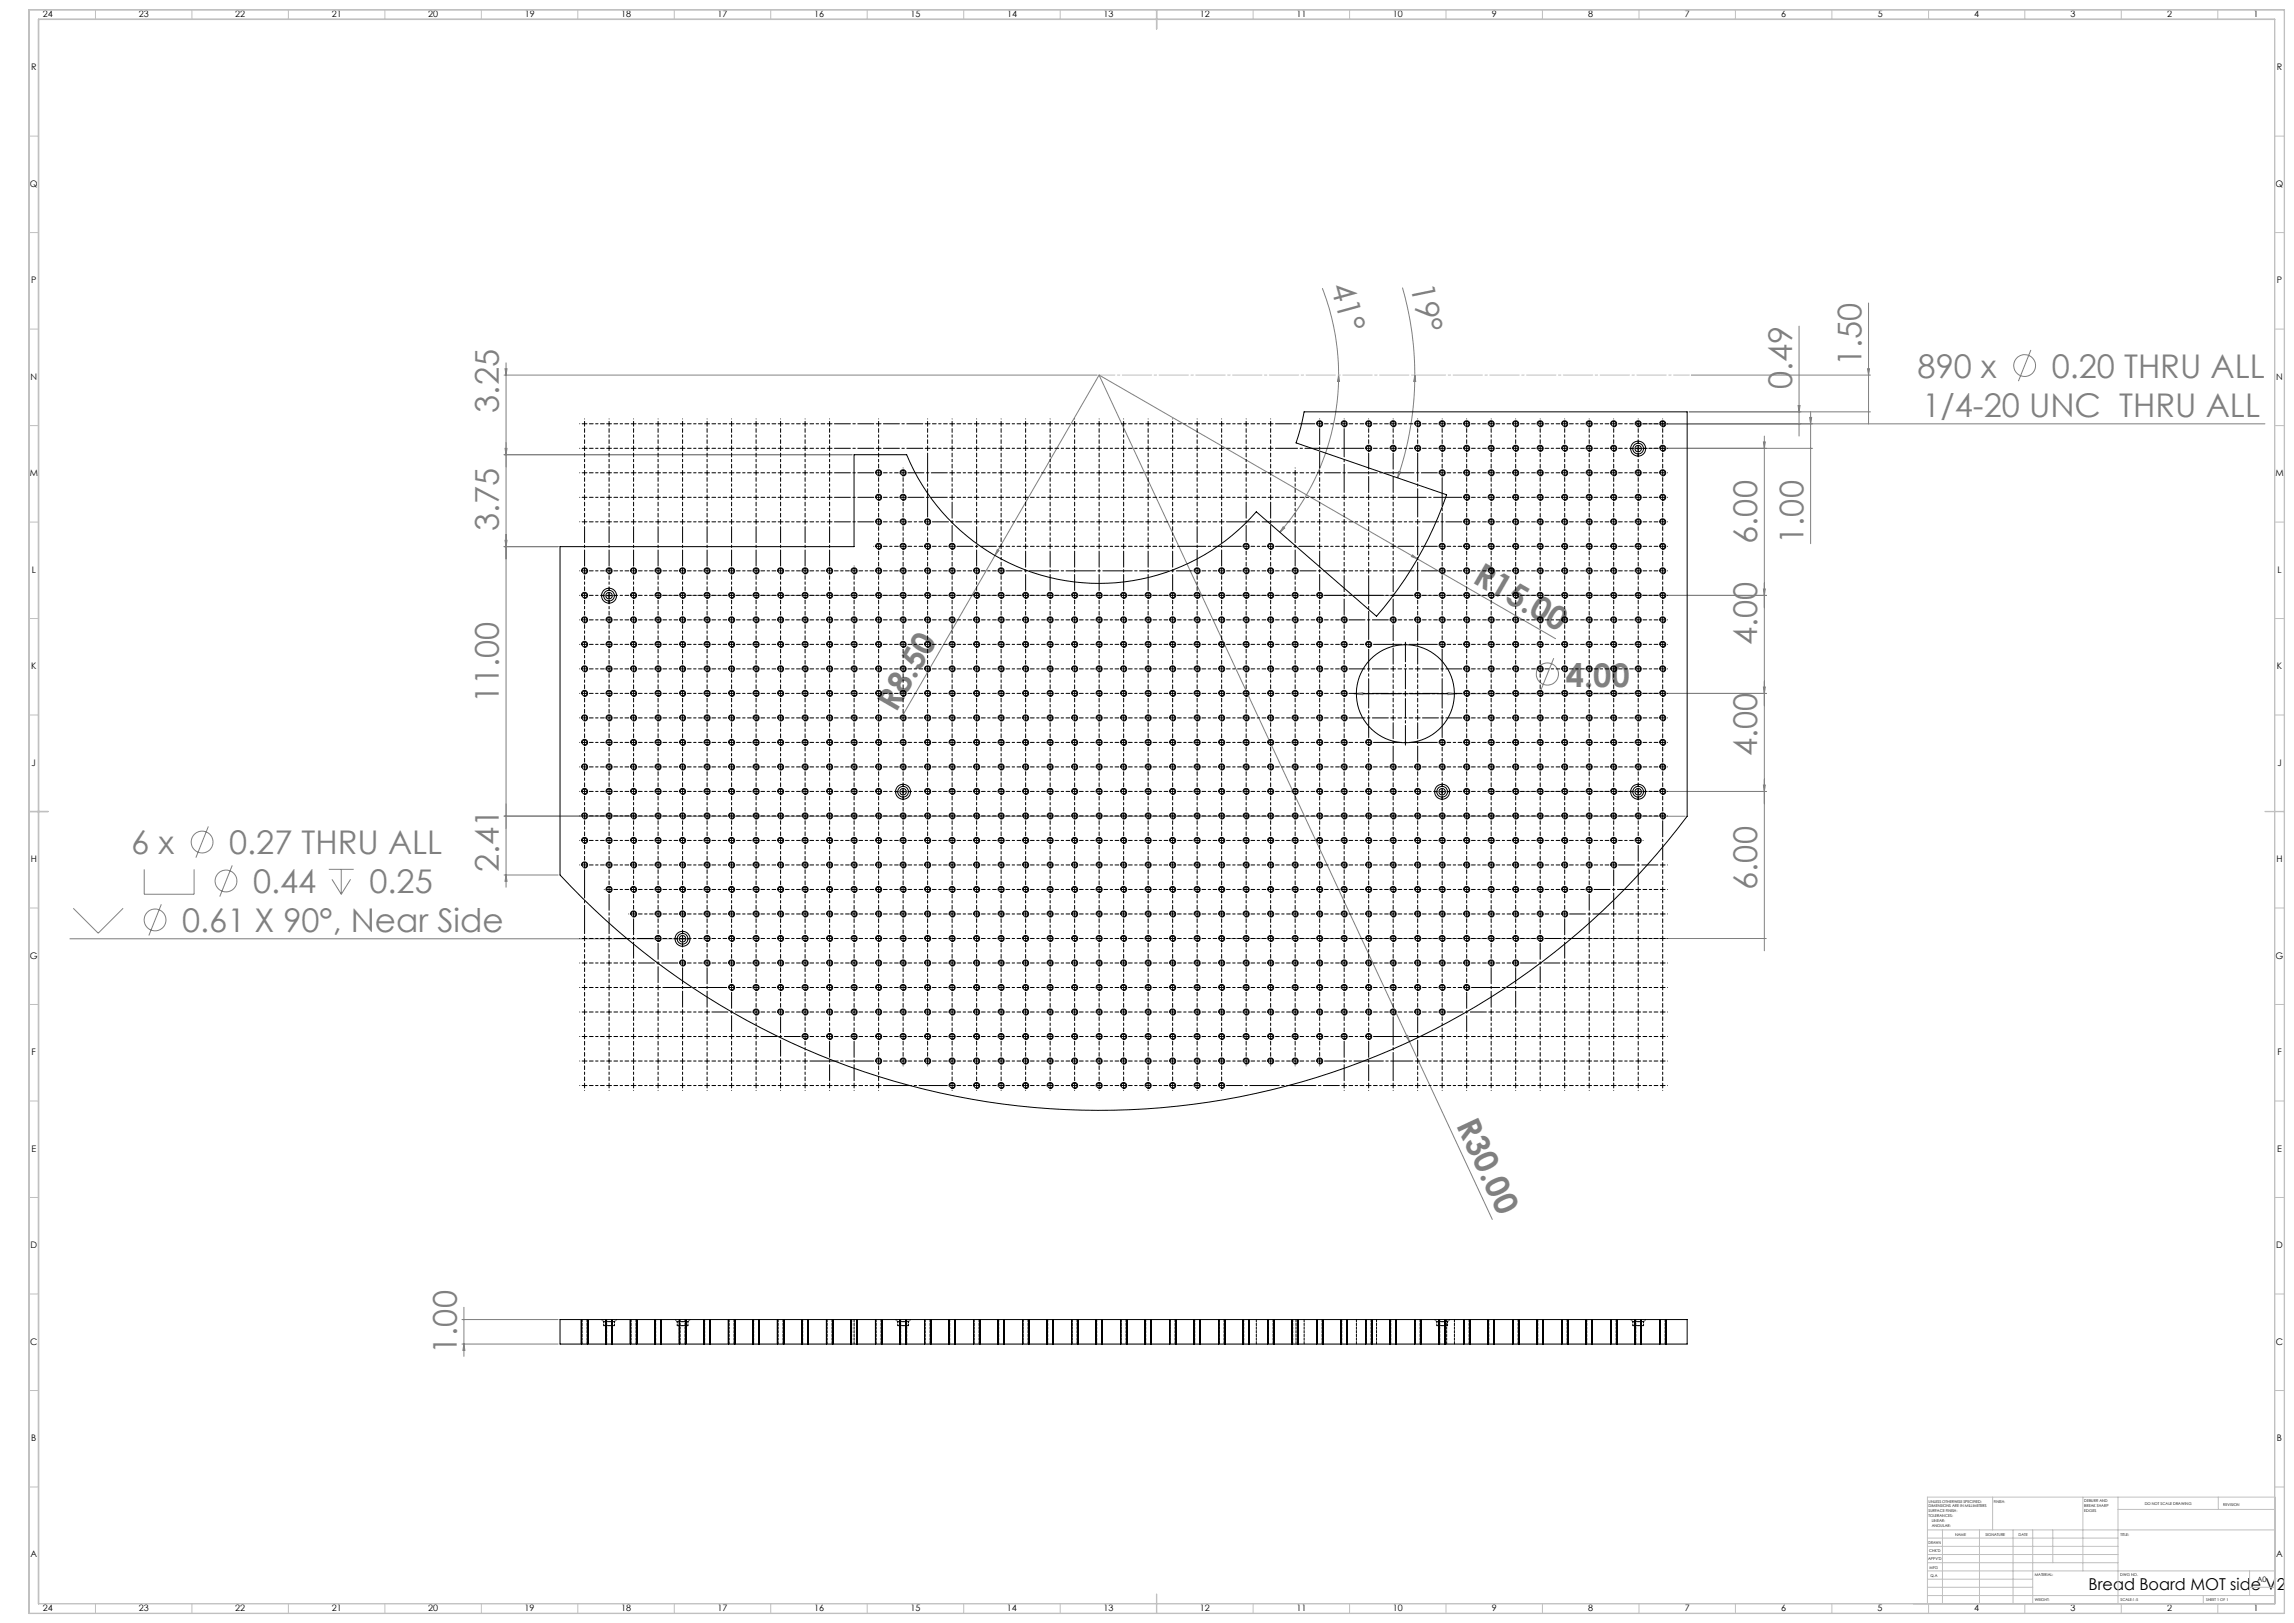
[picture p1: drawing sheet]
<svg xmlns="http://www.w3.org/2000/svg" width="1189mm" height="841mm" viewBox="0 0 1189 841" stroke-linecap="round" stroke-linejoin="round" font-family="sans-serif">
<defs><g id="words">
<g font-size="16.9" fill="#808080">
<text x="690" y="148" transform="rotate(75 690 148)">41°</text>
<text x="731" y="148" transform="rotate(78 731 148)">19°</text>
<text x="965" y="190" transform="rotate(-90 965 190)">1.50</text>
<text x="994" y="196">890 x</text>
<text x="1063" y="196">0.20 THRU ALL</text>
<text x="929" y="202" transform="rotate(-90 929 202)">0.49</text>
<text x="259" y="214" transform="rotate(-90 259 214)">3.25</text>
<text x="996" y="216">1/4-20 UNC THRU ALL</text>
<text x="259" y="275" transform="rotate(-90 259 275)">3.75</text>
<text x="911" y="282" transform="rotate(-90 911 282)">6.00</text>
<text x="935" y="282" transform="rotate(-90 935 282)">1.00</text>
<text x="763" y="302" transform="rotate(30 763 302)">R15.00</text>
<text x="911" y="334" transform="rotate(-90 911 334)">4.00</text>
<text x="812" y="356">4.00</text>
<text x="259" y="364" transform="rotate(-90 259 364)">11.00</text>
<text x="464" y="369" transform="rotate(-60 464 369)">R8.50</text>
<text x="911" y="392" transform="rotate(-90 911 392)">4.00</text>
<text x="68" y="443">6 x</text>
<text x="119" y="443">0.27 THRU ALL</text>
<text x="259" y="452" transform="rotate(-90 259 452)">2.41</text>
<text x="911" y="461" transform="rotate(-90 911 461)">6.00</text>
<text x="131" y="463">0.44</text>
<text x="192" y="463">0.25</text>
<text x="94" y="483">0.61 X 90°, Near Side</text>
<text x="755" y="583" transform="rotate(65 755 583)">R30.00</text>
<text x="237" y="701" transform="rotate(-90 237 701)">1.00</text>
</g>
<text font-size="8.5" x="1083" y="824">Bread Board MOT side V2</text>
<g font-size="4.7">
<text x="22" y="9">24</text>
<text x="72" y="9">23</text>
<text x="122" y="9">22</text>
<text x="172" y="9">21</text>
<text x="222" y="9">20</text>
<text x="272" y="9">19</text>
<text x="322" y="9">18</text>
<text x="372" y="9">17</text>
<text x="422" y="9">16</text>
<text x="472" y="9">15</text>
<text x="522" y="9">14</text>
<text x="572" y="9">13</text>
<text x="622" y="9">12</text>
<text x="672" y="9">11</text>
<text x="722" y="9">10</text>
<text x="773" y="9">9</text>
<text x="823" y="9">8</text>
<text x="873" y="9">7</text>
<text x="923" y="9">6</text>
<text x="973" y="9">5</text>
<text x="1023" y="9">4</text>
<text x="1073" y="9">3</text>
<text x="1123" y="9">2</text>
<text x="1168" y="9">1</text>
<text x="16" y="36">R</text>
<text x="1180" y="36">R</text>
<text x="16" y="97">Q</text>
<text x="1179" y="97">Q</text>
<text x="16" y="147">P</text>
<text x="1180" y="147">P</text>
<text x="16" y="197">N</text>
<text x="1180" y="197">N</text>
<text x="15" y="247">M</text>
<text x="1179" y="247">M</text>
<text x="16" y="297">L</text>
<text x="1180" y="297">L</text>
<text x="16" y="347">K</text>
<text x="1180" y="347">K</text>
<text x="16" y="397">J</text>
<text x="1180" y="397">J</text>
<text x="16" y="447">H</text>
<text x="1180" y="447">H</text>
<text x="15" y="497">G</text>
<text x="1179" y="497">G</text>
<text x="16" y="547">F</text>
<text x="1180" y="547">F</text>
<text x="16" y="597">E</text>
<text x="1180" y="597">E</text>
<text x="16" y="647">D</text>
<text x="1180" y="647">D</text>
<text x="16" y="697">C</text>
<text x="1180" y="697">C</text>
<text x="16" y="747">B</text>
<text x="1180" y="747">B</text>
<text x="16" y="807">A</text>
<text x="1180" y="807">A</text>
<text x="22" y="835">24</text>
<text x="72" y="835">23</text>
<text x="122" y="835">22</text>
<text x="172" y="835">21</text>
<text x="222" y="835">20</text>
<text x="272" y="835">19</text>
<text x="322" y="835">18</text>
<text x="372" y="835">17</text>
<text x="422" y="835">16</text>
<text x="472" y="835">15</text>
<text x="522" y="835">14</text>
<text x="572" y="835">13</text>
<text x="622" y="835">12</text>
<text x="672" y="835">11</text>
<text x="722" y="835">10</text>
<text x="773" y="835">9</text>
<text x="823" y="835">8</text>
<text x="873" y="835">7</text>
<text x="923" y="835">6</text>
<text x="973" y="835">5</text>
<text x="1023" y="835">4</text>
<text x="1073" y="835">3</text>
<text x="1123" y="835">2</text>
<text x="1168" y="835">1</text>
</g>
<text font-size="3.9" x="1170" y="820">A0</text>
<g font-size="2">
<text x="1000" y="779">UNLESS OTHERWISE SPECIFIED:</text>
<text x="1033" y="779">FINISH:</text>
<text x="1080" y="778">DEBURR AND</text>
<text x="1112" y="780">DO NOT SCALE DRAWING</text>
<text x="1000" y="781">DIMENSIONS ARE IN MILLIMETERS</text>
<text x="1000" y="784">SURFACE FINISH:</text>
<text x="1080" y="781">BREAK SHARP</text>
<text x="1080" y="783">EDGES</text>
<text x="1152" y="780">REVISION</text>
<text x="1000" y="786">TOLERANCES:</text>
<text x="1001" y="789">LINEAR:</text>
<text x="1001" y="791">ANGULAR:</text>
<text x="1013" y="796">NAME</text>
<text x="1029" y="796">SIGNATURE</text>
<text x="1046" y="796">DATE</text>
<text x="1099" y="796">TITLE:</text>
<text x="1000" y="800">DRAWN</text>
<text x="999" y="808">APPV'D</text>
<text x="1000" y="804">CHK'D</text>
<text x="1000" y="813">MFG</text>
<text x="1001" y="817">Q.A</text>
<text x="1055" y="817">MATERIAL:</text>
<text x="1099" y="817">DWG NO.</text>
<text x="1055" y="830">WEIGHT:</text>
<text x="1099" y="830">SCALE:1:5</text>
<text x="1143" y="830">SHEET 1 OF 1</text>
</g>
</g></defs>
<g fill="none" stroke="#808080" stroke-width=".52">
<path d="M685 149a126 126 0 0 1 9 45M727 149a166 166 0 0 1 6 45M968 157v63M932 169v57M261 194h308M262 191h1l-1 3zM262 188v272M570 194l236 137M570 194l161 346M570 194l-54 94M694 194v4h-1zM694 194a124 124 0 0 1-31 82"/>
<path d="M733 194l1 4h-1zM733 194a165 165 0 0 1-9 54M877 194h92M968 191h1l-1 3zM1053 181l-7 16M848 220h326M875 213h94M932 210h1l-1 3zM938 216h1l-1 4zM938 213v69M262 232h1l-1 4zM442 236h-181"/>
<path d="M848 232h91M914 229h1l-1 3zM914 226v267M725 244l1 1-2 3zM262 280h1l-1 3zM665 273l1 1-3 2zM261 283h28M516 288l-48 83M517 285h1l-2 3zM732 288l3 2-3-2zM340 309h575M914 305h1l-1 4z"/>
<path d="M703 359h3v1zM751 359h3l-3 1zM805 341l-6 16M914 356h1l-1 3zM915 359h-212M771 410h144M914 407h1l-1 3zM108 428l-6 16M261 423h612M261 423h69M75 450v13h26v-13M120 448l-6 17"/>
<path d="M170 450h13M172 456l5 7M177 450v13M182 456l-5 7M261 453h28M262 453l1 4h-1zM38 471l13 13 13-13M84 469l-7 16M36 486h322M637 486h278M729 537h1l1 3zM731 540l42 92"/>
<path d="M240 677v26M239 696h50M239 684h50M240 696l1 4h-1z"/>
<circle cx="1049" cy="189" r="6"/>
<circle cx="802" cy="349" r="6"/>
<circle cx="105" cy="436" r="6"/>
<circle cx="117" cy="457" r="6"/>
<circle cx="80" cy="477" r="6"/>
</g>
<g fill="none" stroke="#000" stroke-width=".52">
<path d="M848 220h2M849 218v3M682 220a1.6 1.6 0 0 1 2-2 1.6 1.6 0 0 1 2 2 1.6 1.6 0 0 1-2 1M695 220a1.6 1.6 0 0 1 2-2 1.6 1.6 0 0 1 1 2 1.6 1.6 0 0 1-2 1M708 220a1.6 1.6 0 0 1 1-2 1.6 1.6 0 0 1 2 2 1.6 1.6 0 0 1-2 1M708 233a1.6 1.6 0 0 1 1-2 1.6 1.6 0 0 1 2 1 1.6 1.6 0 0 1-2 2M721 220a1.6 1.6 0 0 1 1-2 1.6 1.6 0 0 1 2 2 1.6 1.6 0 0 1-2 1M721 233a1.6 1.6 0 0 1 1-2 1.6 1.6 0 0 1 2 1 1.6 1.6 0 0 1-2 2M733 220a1.6 1.6 0 0 1 2-2 1.6 1.6 0 0 1 1 2 1.6 1.6 0 0 1-2 1M733 233a1.6 1.6 0 0 1 2-2 1.6 1.6 0 0 1 1 1 1.6 1.6 0 0 1-2 2M746 220a1.6 1.6 0 0 1 1-2 1.6 1.6 0 0 1 2 2 1.6 1.6 0 0 1-2 1M746 233a1.6 1.6 0 0 1 1-2 1.6 1.6 0 0 1 2 1 1.6 1.6 0 0 1-2 2"/>
<path d="M759 220a1.6 1.6 0 0 1 1-2 1.6 1.6 0 0 1 2 2 1.6 1.6 0 0 1-2 1M759 233a1.6 1.6 0 0 1 1-2 1.6 1.6 0 0 1 2 1 1.6 1.6 0 0 1-2 2M771 220a1.6 1.6 0 0 1 2-2 1.6 1.6 0 0 1 1 2 1.6 1.6 0 0 1-2 1M771 233a1.6 1.6 0 0 1 2-2 1.6 1.6 0 0 1 1 1 1.6 1.6 0 0 1-2 2M784 220a1.6 1.6 0 0 1 1-2 1.6 1.6 0 0 1 2 2 1.6 1.6 0 0 1-2 1M784 233a1.6 1.6 0 0 1 1-2 1.6 1.6 0 0 1 2 1 1.6 1.6 0 0 1-2 2M797 220a1.6 1.6 0 0 1 1-2 1.6 1.6 0 0 1 2 2 1.6 1.6 0 0 1-2 1M797 233a1.6 1.6 0 0 1 1-2 1.6 1.6 0 0 1 2 1 1.6 1.6 0 0 1-2 2M809 220a1.6 1.6 0 0 1 2-2 1.6 1.6 0 0 1 2 2 1.6 1.6 0 0 1-2 1M809 233a1.6 1.6 0 0 1 2-2 1.6 1.6 0 0 1 2 1 1.6 1.6 0 0 1-2 2M822 220a1.6 1.6 0 0 1 2-2 1.6 1.6 0 0 1 1 2 1.6 1.6 0 0 1-2 1M822 233a1.6 1.6 0 0 1 2-2 1.6 1.6 0 0 1 1 1 1.6 1.6 0 0 1-2 2"/>
<path d="M835 220a1.6 1.6 0 0 1 1-2 1.6 1.6 0 0 1 2 2 1.6 1.6 0 0 1-2 1M835 233a1.6 1.6 0 0 1 1-2 1.6 1.6 0 0 1 2 1 1.6 1.6 0 0 1-2 2M848 220a1.6 1.6 0 0 1 1-2 1.6 1.6 0 0 1 2 2 1.6 1.6 0 0 1-2 1M848 232h2M849 231v3M860 220a1.6 1.6 0 0 1 2-2 1.6 1.6 0 0 1 1 2 1.6 1.6 0 0 1-2 1M860 233a1.6 1.6 0 0 1 2-2 1.6 1.6 0 0 1 1 1 1.6 1.6 0 0 1-2 2M454 245a1.6 1.6 0 0 1 1-2 1.6 1.6 0 0 1 2 2 1.6 1.6 0 0 1-2 2M454 258a1.6 1.6 0 0 1 1-2 1.6 1.6 0 0 1 2 2 1.6 1.6 0 0 1-2 1M467 245a1.6 1.6 0 0 1 1-2 1.6 1.6 0 0 1 2 2 1.6 1.6 0 0 1-2 2M467 258a1.6 1.6 0 0 1 1-2 1.6 1.6 0 0 1 2 2 1.6 1.6 0 0 1-2 1M746 245a1.6 1.6 0 0 1 1-2 1.6 1.6 0 0 1 2 2 1.6 1.6 0 0 1-2 2"/>
<path d="M759 245a1.6 1.6 0 0 1 1-2 1.6 1.6 0 0 1 2 2 1.6 1.6 0 0 1-2 2M759 258a1.6 1.6 0 0 1 1-2 1.6 1.6 0 0 1 2 2 1.6 1.6 0 0 1-2 1M771 245a1.6 1.6 0 0 1 2-2 1.6 1.6 0 0 1 1 2 1.6 1.6 0 0 1-2 2M771 258a1.6 1.6 0 0 1 2-2 1.6 1.6 0 0 1 1 2 1.6 1.6 0 0 1-2 1M784 245a1.6 1.6 0 0 1 1-2 1.6 1.6 0 0 1 2 2 1.6 1.6 0 0 1-2 2M784 258a1.6 1.6 0 0 1 1-2 1.6 1.6 0 0 1 2 2 1.6 1.6 0 0 1-2 1M797 245a1.6 1.6 0 0 1 1-2 1.6 1.6 0 0 1 2 2 1.6 1.6 0 0 1-2 2M797 258a1.6 1.6 0 0 1 1-2 1.6 1.6 0 0 1 2 2 1.6 1.6 0 0 1-2 1M809 245a1.6 1.6 0 0 1 2-2 1.6 1.6 0 0 1 2 2 1.6 1.6 0 0 1-2 2M809 258a1.6 1.6 0 0 1 2-2 1.6 1.6 0 0 1 2 2 1.6 1.6 0 0 1-2 1M822 245a1.6 1.6 0 0 1 2-2 1.6 1.6 0 0 1 1 2 1.6 1.6 0 0 1-2 2M822 258a1.6 1.6 0 0 1 2-2 1.6 1.6 0 0 1 1 2 1.6 1.6 0 0 1-2 1"/>
<path d="M835 245a1.6 1.6 0 0 1 1-2 1.6 1.6 0 0 1 2 2 1.6 1.6 0 0 1-2 2M835 258a1.6 1.6 0 0 1 1-2 1.6 1.6 0 0 1 2 2 1.6 1.6 0 0 1-2 1M848 245a1.6 1.6 0 0 1 1-2 1.6 1.6 0 0 1 2 2 1.6 1.6 0 0 1-2 2M848 258a1.6 1.6 0 0 1 1-2 1.6 1.6 0 0 1 2 2 1.6 1.6 0 0 1-2 1M860 245a1.6 1.6 0 0 1 2-2 1.6 1.6 0 0 1 1 2 1.6 1.6 0 0 1-2 2M860 258a1.6 1.6 0 0 1 2-2 1.6 1.6 0 0 1 1 2 1.6 1.6 0 0 1-2 1M454 271a1.6 1.6 0 0 1 1-2 1.6 1.6 0 0 1 2 2 1.6 1.6 0 0 1-2 1M467 271a1.6 1.6 0 0 1 1-2 1.6 1.6 0 0 1 2 2 1.6 1.6 0 0 1-2 1M479 271a1.6 1.6 0 0 1 2-2 1.6 1.6 0 0 1 1 2 1.6 1.6 0 0 1-2 1M759 271a1.6 1.6 0 0 1 1-2 1.6 1.6 0 0 1 2 2 1.6 1.6 0 0 1-2 1M771 271a1.6 1.6 0 0 1 2-2 1.6 1.6 0 0 1 1 2 1.6 1.6 0 0 1-2 1M784 271a1.6 1.6 0 0 1 1-2 1.6 1.6 0 0 1 2 2 1.6 1.6 0 0 1-2 1"/>
<path d="M797 271a1.6 1.6 0 0 1 1-2 1.6 1.6 0 0 1 2 2 1.6 1.6 0 0 1-2 1M809 271a1.6 1.6 0 0 1 2-2 1.6 1.6 0 0 1 2 2 1.6 1.6 0 0 1-2 1M822 271a1.6 1.6 0 0 1 2-2 1.6 1.6 0 0 1 1 2 1.6 1.6 0 0 1-2 1M835 271a1.6 1.6 0 0 1 1-2 1.6 1.6 0 0 1 2 2 1.6 1.6 0 0 1-2 1M848 271a1.6 1.6 0 0 1 1-2 1.6 1.6 0 0 1 2 2 1.6 1.6 0 0 1-2 1M860 271a1.6 1.6 0 0 1 2-2 1.6 1.6 0 0 1 1 2 1.6 1.6 0 0 1-2 1M301 296a1.6 1.6 0 0 1 2-2 1.6 1.6 0 0 1 2 2 1.6 1.6 0 0 1-2 1M314 296a1.6 1.6 0 0 1 2-2 1.6 1.6 0 0 1 1 2 1.6 1.6 0 0 1-2 1M327 296a1.6 1.6 0 0 1 1-2 1.6 1.6 0 0 1 2 2 1.6 1.6 0 0 1-2 1M340 296a1.6 1.6 0 0 1 1-2 1.6 1.6 0 0 1 2 2 1.6 1.6 0 0 1-2 1M352 296a1.6 1.6 0 0 1 2-2 1.6 1.6 0 0 1 1 2 1.6 1.6 0 0 1-2 1M365 296a1.6 1.6 0 0 1 1-2 1.6 1.6 0 0 1 2 2 1.6 1.6 0 0 1-2 1"/>
<path d="M378 296a1.6 1.6 0 0 1 1-2 1.6 1.6 0 0 1 2 2 1.6 1.6 0 0 1-2 1M390 296a1.6 1.6 0 0 1 2-2 1.6 1.6 0 0 1 1 2 1.6 1.6 0 0 1-2 1M403 296a1.6 1.6 0 0 1 1-2 1.6 1.6 0 0 1 2 2 1.6 1.6 0 0 1-2 1M416 296a1.6 1.6 0 0 1 1-2 1.6 1.6 0 0 1 2 2 1.6 1.6 0 0 1-2 1M428 296a1.6 1.6 0 0 1 2-2 1.6 1.6 0 0 1 2 2 1.6 1.6 0 0 1-2 1M441 296a1.6 1.6 0 0 1 2-2 1.6 1.6 0 0 1 1 2 1.6 1.6 0 0 1-2 1M454 284a1.6 1.6 0 0 1 1-2 1.6 1.6 0 0 1 2 1 1.6 1.6 0 0 1-2 2M454 296a1.6 1.6 0 0 1 1-2 1.6 1.6 0 0 1 2 2 1.6 1.6 0 0 1-2 1M467 284a1.6 1.6 0 0 1 1-2 1.6 1.6 0 0 1 2 1 1.6 1.6 0 0 1-2 2M467 296a1.6 1.6 0 0 1 1-2 1.6 1.6 0 0 1 2 2 1.6 1.6 0 0 1-2 1M479 284a1.6 1.6 0 0 1 2-2 1.6 1.6 0 0 1 1 1 1.6 1.6 0 0 1-2 2M479 296a1.6 1.6 0 0 1 2-2 1.6 1.6 0 0 1 1 2 1.6 1.6 0 0 1-2 1"/>
<path d="M492 284a1.6 1.6 0 0 1 1-2 1.6 1.6 0 0 1 2 1 1.6 1.6 0 0 1-2 2M492 296a1.6 1.6 0 0 1 1-2 1.6 1.6 0 0 1 2 2 1.6 1.6 0 0 1-2 1M505 296a1.6 1.6 0 0 1 1-2 1.6 1.6 0 0 1 2 2 1.6 1.6 0 0 1-2 1M517 296a1.6 1.6 0 0 1 2-2 1.6 1.6 0 0 1 1 2 1.6 1.6 0 0 1-2 1M619 296a1.6 1.6 0 0 1 1-2 1.6 1.6 0 0 1 2 2 1.6 1.6 0 0 1-2 1M632 296a1.6 1.6 0 0 1 1-2 1.6 1.6 0 0 1 2 2 1.6 1.6 0 0 1-2 1M644 284a1.6 1.6 0 0 1 2-2 1.6 1.6 0 0 1 1 1 1.6 1.6 0 0 1-2 2M644 296a1.6 1.6 0 0 1 2-2 1.6 1.6 0 0 1 1 2 1.6 1.6 0 0 1-2 1M657 284a1.6 1.6 0 0 1 1-2 1.6 1.6 0 0 1 2 1 1.6 1.6 0 0 1-2 2M657 296a1.6 1.6 0 0 1 1-2 1.6 1.6 0 0 1 2 2 1.6 1.6 0 0 1-2 1M670 296a1.6 1.6 0 0 1 1-2 1.6 1.6 0 0 1 2 2 1.6 1.6 0 0 1-2 1M746 284a1.6 1.6 0 0 1 1-2 1.6 1.6 0 0 1 2 1 1.6 1.6 0 0 1-2 2"/>
<path d="M746 296a1.6 1.6 0 0 1 1-2 1.6 1.6 0 0 1 2 2 1.6 1.6 0 0 1-2 1M759 284a1.6 1.6 0 0 1 1-2 1.6 1.6 0 0 1 2 1 1.6 1.6 0 0 1-2 2M759 296a1.6 1.6 0 0 1 1-2 1.6 1.6 0 0 1 2 2 1.6 1.6 0 0 1-2 1M771 284a1.6 1.6 0 0 1 2-2 1.6 1.6 0 0 1 1 1 1.6 1.6 0 0 1-2 2M771 296a1.6 1.6 0 0 1 2-2 1.6 1.6 0 0 1 1 2 1.6 1.6 0 0 1-2 1M784 284a1.6 1.6 0 0 1 1-2 1.6 1.6 0 0 1 2 1 1.6 1.6 0 0 1-2 2M784 296a1.6 1.6 0 0 1 1-2 1.6 1.6 0 0 1 2 2 1.6 1.6 0 0 1-2 1M797 284a1.6 1.6 0 0 1 1-2 1.6 1.6 0 0 1 2 1 1.6 1.6 0 0 1-2 2M797 296a1.6 1.6 0 0 1 1-2 1.6 1.6 0 0 1 2 2 1.6 1.6 0 0 1-2 1M809 284a1.6 1.6 0 0 1 2-2 1.6 1.6 0 0 1 2 1 1.6 1.6 0 0 1-2 2M809 296a1.6 1.6 0 0 1 2-2 1.6 1.6 0 0 1 2 2 1.6 1.6 0 0 1-2 1M822 284a1.6 1.6 0 0 1 2-2 1.6 1.6 0 0 1 1 1 1.6 1.6 0 0 1-2 2"/>
<path d="M822 296a1.6 1.6 0 0 1 2-2 1.6 1.6 0 0 1 1 2 1.6 1.6 0 0 1-2 1M835 284a1.6 1.6 0 0 1 1-2 1.6 1.6 0 0 1 2 1 1.6 1.6 0 0 1-2 2M835 296a1.6 1.6 0 0 1 1-2 1.6 1.6 0 0 1 2 2 1.6 1.6 0 0 1-2 1M848 284a1.6 1.6 0 0 1 1-2 1.6 1.6 0 0 1 2 1 1.6 1.6 0 0 1-2 2M848 296a1.6 1.6 0 0 1 1-2 1.6 1.6 0 0 1 2 2 1.6 1.6 0 0 1-2 1M860 284a1.6 1.6 0 0 1 2-2 1.6 1.6 0 0 1 1 1 1.6 1.6 0 0 1-2 2M860 296a1.6 1.6 0 0 1 2-2 1.6 1.6 0 0 1 1 2 1.6 1.6 0 0 1-2 1M301 309a1.6 1.6 0 0 1 2-2 1.6 1.6 0 0 1 2 2 1.6 1.6 0 0 1-2 1M314 309h3M316 307v3M327 309a1.6 1.6 0 0 1 1-2 1.6 1.6 0 0 1 2 2 1.6 1.6 0 0 1-2 1M340 309a1.6 1.6 0 0 1 1-2 1.6 1.6 0 0 1 2 2 1.6 1.6 0 0 1-2 1"/>
<path d="M352 309a1.6 1.6 0 0 1 2-2 1.6 1.6 0 0 1 1 2 1.6 1.6 0 0 1-2 1M365 309a1.6 1.6 0 0 1 1-2 1.6 1.6 0 0 1 2 2 1.6 1.6 0 0 1-2 1M378 309a1.6 1.6 0 0 1 1-2 1.6 1.6 0 0 1 2 2 1.6 1.6 0 0 1-2 1M390 309a1.6 1.6 0 0 1 2-2 1.6 1.6 0 0 1 1 2 1.6 1.6 0 0 1-2 1M403 309a1.6 1.6 0 0 1 1-2 1.6 1.6 0 0 1 2 2 1.6 1.6 0 0 1-2 1M416 309a1.6 1.6 0 0 1 1-2 1.6 1.6 0 0 1 2 2 1.6 1.6 0 0 1-2 1M428 309a1.6 1.6 0 0 1 2-2 1.6 1.6 0 0 1 2 2 1.6 1.6 0 0 1-2 1M441 309a1.6 1.6 0 0 1 2-2 1.6 1.6 0 0 1 1 2 1.6 1.6 0 0 1-2 1M454 309a1.6 1.6 0 0 1 1-2 1.6 1.6 0 0 1 2 2 1.6 1.6 0 0 1-2 1M467 309a1.6 1.6 0 0 1 1-2 1.6 1.6 0 0 1 2 2 1.6 1.6 0 0 1-2 1M479 309a1.6 1.6 0 0 1 2-2 1.6 1.6 0 0 1 1 2 1.6 1.6 0 0 1-2 1M492 309a1.6 1.6 0 0 1 1-2 1.6 1.6 0 0 1 2 2 1.6 1.6 0 0 1-2 1"/>
<path d="M505 309a1.6 1.6 0 0 1 1-2 1.6 1.6 0 0 1 2 2 1.6 1.6 0 0 1-2 1M517 309a1.6 1.6 0 0 1 2-2 1.6 1.6 0 0 1 1 2 1.6 1.6 0 0 1-2 1M530 309a1.6 1.6 0 0 1 1-2 1.6 1.6 0 0 1 2 2 1.6 1.6 0 0 1-2 1M543 309a1.6 1.6 0 0 1 1-2 1.6 1.6 0 0 1 2 2 1.6 1.6 0 0 1-2 1M555 309a1.6 1.6 0 0 1 2-2 1.6 1.6 0 0 1 2 2 1.6 1.6 0 0 1-2 1M568 309a1.6 1.6 0 0 1 2-2 1.6 1.6 0 0 1 1 2 1.6 1.6 0 0 1-2 1M581 309a1.6 1.6 0 0 1 1-2 1.6 1.6 0 0 1 2 2 1.6 1.6 0 0 1-2 1M594 309a1.6 1.6 0 0 1 1-2 1.6 1.6 0 0 1 2 2 1.6 1.6 0 0 1-2 1M606 309a1.6 1.6 0 0 1 2-2 1.6 1.6 0 0 1 1 2 1.6 1.6 0 0 1-2 1M619 309a1.6 1.6 0 0 1 1-2 1.6 1.6 0 0 1 2 2 1.6 1.6 0 0 1-2 1M632 309a1.6 1.6 0 0 1 1-2 1.6 1.6 0 0 1 2 2 1.6 1.6 0 0 1-2 1M644 309a1.6 1.6 0 0 1 2-2 1.6 1.6 0 0 1 1 2 1.6 1.6 0 0 1-2 1"/>
<path d="M657 309a1.6 1.6 0 0 1 1-2 1.6 1.6 0 0 1 2 2 1.6 1.6 0 0 1-2 1M670 309a1.6 1.6 0 0 1 1-2 1.6 1.6 0 0 1 2 2 1.6 1.6 0 0 1-2 1M682 309a1.6 1.6 0 0 1 2-2 1.6 1.6 0 0 1 2 2 1.6 1.6 0 0 1-2 1M733 309a1.6 1.6 0 0 1 2-2 1.6 1.6 0 0 1 1 2 1.6 1.6 0 0 1-2 1M746 309a1.6 1.6 0 0 1 1-2 1.6 1.6 0 0 1 2 2 1.6 1.6 0 0 1-2 1M759 309a1.6 1.6 0 0 1 1-2 1.6 1.6 0 0 1 2 2 1.6 1.6 0 0 1-2 1M771 309a1.6 1.6 0 0 1 2-2 1.6 1.6 0 0 1 1 2 1.6 1.6 0 0 1-2 1M784 309a1.6 1.6 0 0 1 1-2 1.6 1.6 0 0 1 2 2 1.6 1.6 0 0 1-2 1M797 309a1.6 1.6 0 0 1 1-2 1.6 1.6 0 0 1 2 2 1.6 1.6 0 0 1-2 1M809 309a1.6 1.6 0 0 1 2-2 1.6 1.6 0 0 1 2 2 1.6 1.6 0 0 1-2 1M822 309a1.6 1.6 0 0 1 2-2 1.6 1.6 0 0 1 1 2 1.6 1.6 0 0 1-2 1M835 309a1.6 1.6 0 0 1 1-2 1.6 1.6 0 0 1 2 2 1.6 1.6 0 0 1-2 1"/>
<path d="M848 309a1.6 1.6 0 0 1 1-2 1.6 1.6 0 0 1 2 2 1.6 1.6 0 0 1-2 1M860 309a1.6 1.6 0 0 1 2-2 1.6 1.6 0 0 1 1 2 1.6 1.6 0 0 1-2 1M301 322a1.6 1.6 0 0 1 2-2 1.6 1.6 0 0 1 2 1 1.6 1.6 0 0 1-2 2M301 334a1.6 1.6 0 0 1 2-2 1.6 1.6 0 0 1 2 2 1.6 1.6 0 0 1-2 1M314 322a1.6 1.6 0 0 1 2-2 1.6 1.6 0 0 1 1 1 1.6 1.6 0 0 1-2 2M314 334a1.6 1.6 0 0 1 2-2 1.6 1.6 0 0 1 1 2 1.6 1.6 0 0 1-2 1M327 322a1.6 1.6 0 0 1 1-2 1.6 1.6 0 0 1 2 1 1.6 1.6 0 0 1-2 2M327 334a1.6 1.6 0 0 1 1-2 1.6 1.6 0 0 1 2 2 1.6 1.6 0 0 1-2 1M340 322a1.6 1.6 0 0 1 1-2 1.6 1.6 0 0 1 2 1 1.6 1.6 0 0 1-2 2M340 334a1.6 1.6 0 0 1 1-2 1.6 1.6 0 0 1 2 2 1.6 1.6 0 0 1-2 1M352 322a1.6 1.6 0 0 1 2-2 1.6 1.6 0 0 1 1 1 1.6 1.6 0 0 1-2 2M352 334a1.6 1.6 0 0 1 2-2 1.6 1.6 0 0 1 1 2 1.6 1.6 0 0 1-2 1"/>
<path d="M365 322a1.6 1.6 0 0 1 1-2 1.6 1.6 0 0 1 2 1 1.6 1.6 0 0 1-2 2M365 334a1.6 1.6 0 0 1 1-2 1.6 1.6 0 0 1 2 2 1.6 1.6 0 0 1-2 1M378 322a1.6 1.6 0 0 1 1-2 1.6 1.6 0 0 1 2 1 1.6 1.6 0 0 1-2 2M378 334a1.6 1.6 0 0 1 1-2 1.6 1.6 0 0 1 2 2 1.6 1.6 0 0 1-2 1M390 322a1.6 1.6 0 0 1 2-2 1.6 1.6 0 0 1 1 1 1.6 1.6 0 0 1-2 2M390 334a1.6 1.6 0 0 1 2-2 1.6 1.6 0 0 1 1 2 1.6 1.6 0 0 1-2 1M403 322a1.6 1.6 0 0 1 1-2 1.6 1.6 0 0 1 2 1 1.6 1.6 0 0 1-2 2M403 334a1.6 1.6 0 0 1 1-2 1.6 1.6 0 0 1 2 2 1.6 1.6 0 0 1-2 1M416 322a1.6 1.6 0 0 1 1-2 1.6 1.6 0 0 1 2 1 1.6 1.6 0 0 1-2 2M416 334a1.6 1.6 0 0 1 1-2 1.6 1.6 0 0 1 2 2 1.6 1.6 0 0 1-2 1M428 322a1.6 1.6 0 0 1 2-2 1.6 1.6 0 0 1 2 1 1.6 1.6 0 0 1-2 2M428 334a1.6 1.6 0 0 1 2-2 1.6 1.6 0 0 1 2 2 1.6 1.6 0 0 1-2 1"/>
<path d="M441 322a1.6 1.6 0 0 1 2-2 1.6 1.6 0 0 1 1 1 1.6 1.6 0 0 1-2 2M441 334a1.6 1.6 0 0 1 2-2 1.6 1.6 0 0 1 1 2 1.6 1.6 0 0 1-2 1M454 322a1.6 1.6 0 0 1 1-2 1.6 1.6 0 0 1 2 1 1.6 1.6 0 0 1-2 2M454 334a1.6 1.6 0 0 1 1-2 1.6 1.6 0 0 1 2 2 1.6 1.6 0 0 1-2 1M467 322a1.6 1.6 0 0 1 1-2 1.6 1.6 0 0 1 2 1 1.6 1.6 0 0 1-2 2M467 334a1.6 1.6 0 0 1 1-2 1.6 1.6 0 0 1 2 2 1.6 1.6 0 0 1-2 1M479 322a1.6 1.6 0 0 1 2-2 1.6 1.6 0 0 1 1 1 1.6 1.6 0 0 1-2 2M479 334a1.6 1.6 0 0 1 2-2 1.6 1.6 0 0 1 1 2 1.6 1.6 0 0 1-2 1M492 322a1.6 1.6 0 0 1 1-2 1.6 1.6 0 0 1 2 1 1.6 1.6 0 0 1-2 2M492 334a1.6 1.6 0 0 1 1-2 1.6 1.6 0 0 1 2 2 1.6 1.6 0 0 1-2 1M505 322a1.6 1.6 0 0 1 1-2 1.6 1.6 0 0 1 2 1 1.6 1.6 0 0 1-2 2M505 334a1.6 1.6 0 0 1 1-2 1.6 1.6 0 0 1 2 2 1.6 1.6 0 0 1-2 1"/>
<path d="M517 322a1.6 1.6 0 0 1 2-2 1.6 1.6 0 0 1 1 1 1.6 1.6 0 0 1-2 2M517 334a1.6 1.6 0 0 1 2-2 1.6 1.6 0 0 1 1 2 1.6 1.6 0 0 1-2 1M530 322a1.6 1.6 0 0 1 1-2 1.6 1.6 0 0 1 2 1 1.6 1.6 0 0 1-2 2M530 334a1.6 1.6 0 0 1 1-2 1.6 1.6 0 0 1 2 2 1.6 1.6 0 0 1-2 1M543 322a1.6 1.6 0 0 1 1-2 1.6 1.6 0 0 1 2 1 1.6 1.6 0 0 1-2 2M543 334a1.6 1.6 0 0 1 1-2 1.6 1.6 0 0 1 2 2 1.6 1.6 0 0 1-2 1M555 322a1.6 1.6 0 0 1 2-2 1.6 1.6 0 0 1 2 1 1.6 1.6 0 0 1-2 2M555 334a1.6 1.6 0 0 1 2-2 1.6 1.6 0 0 1 2 2 1.6 1.6 0 0 1-2 1M568 322a1.6 1.6 0 0 1 2-2 1.6 1.6 0 0 1 1 1 1.6 1.6 0 0 1-2 2M568 334a1.6 1.6 0 0 1 2-2 1.6 1.6 0 0 1 1 2 1.6 1.6 0 0 1-2 1M581 322a1.6 1.6 0 0 1 1-2 1.6 1.6 0 0 1 2 1 1.6 1.6 0 0 1-2 2M581 334a1.6 1.6 0 0 1 1-2 1.6 1.6 0 0 1 2 2 1.6 1.6 0 0 1-2 1"/>
<path d="M594 322a1.6 1.6 0 0 1 1-2 1.6 1.6 0 0 1 2 1 1.6 1.6 0 0 1-2 2M594 334a1.6 1.6 0 0 1 1-2 1.6 1.6 0 0 1 2 2 1.6 1.6 0 0 1-2 1M606 322a1.6 1.6 0 0 1 2-2 1.6 1.6 0 0 1 1 1 1.6 1.6 0 0 1-2 2M606 334a1.6 1.6 0 0 1 2-2 1.6 1.6 0 0 1 1 2 1.6 1.6 0 0 1-2 1M619 322a1.6 1.6 0 0 1 1-2 1.6 1.6 0 0 1 2 1 1.6 1.6 0 0 1-2 2M619 334a1.6 1.6 0 0 1 1-2 1.6 1.6 0 0 1 2 2 1.6 1.6 0 0 1-2 1M632 322a1.6 1.6 0 0 1 1-2 1.6 1.6 0 0 1 2 1 1.6 1.6 0 0 1-2 2M632 334a1.6 1.6 0 0 1 1-2 1.6 1.6 0 0 1 2 2 1.6 1.6 0 0 1-2 1M644 322a1.6 1.6 0 0 1 2-2 1.6 1.6 0 0 1 1 1 1.6 1.6 0 0 1-2 2M644 334a1.6 1.6 0 0 1 2-2 1.6 1.6 0 0 1 1 2 1.6 1.6 0 0 1-2 1M657 322a1.6 1.6 0 0 1 1-2 1.6 1.6 0 0 1 2 1 1.6 1.6 0 0 1-2 2M657 334a1.6 1.6 0 0 1 1-2 1.6 1.6 0 0 1 2 2 1.6 1.6 0 0 1-2 1"/>
<path d="M670 322a1.6 1.6 0 0 1 1-2 1.6 1.6 0 0 1 2 1 1.6 1.6 0 0 1-2 2M670 334a1.6 1.6 0 0 1 1-2 1.6 1.6 0 0 1 2 2 1.6 1.6 0 0 1-2 1M682 322a1.6 1.6 0 0 1 2-2 1.6 1.6 0 0 1 2 1 1.6 1.6 0 0 1-2 2M682 334a1.6 1.6 0 0 1 2-2 1.6 1.6 0 0 1 2 2 1.6 1.6 0 0 1-2 1M695 322a1.6 1.6 0 0 1 2-2 1.6 1.6 0 0 1 1 1 1.6 1.6 0 0 1-2 2M695 334a1.6 1.6 0 0 1 2-2 1.6 1.6 0 0 1 1 2 1.6 1.6 0 0 1-2 1M708 334a1.6 1.6 0 0 1 1-2 1.6 1.6 0 0 1 2 2 1.6 1.6 0 0 1-2 1M721 322a1.6 1.6 0 0 1 1-2 1.6 1.6 0 0 1 2 1 1.6 1.6 0 0 1-2 2M733 322a1.6 1.6 0 0 1 2-2 1.6 1.6 0 0 1 1 1 1.6 1.6 0 0 1-2 2M746 322a1.6 1.6 0 0 1 1-2 1.6 1.6 0 0 1 2 1 1.6 1.6 0 0 1-2 2M746 334a1.6 1.6 0 0 1 1-2 1.6 1.6 0 0 1 2 2 1.6 1.6 0 0 1-2 1M759 322a1.6 1.6 0 0 1 1-2 1.6 1.6 0 0 1 2 1 1.6 1.6 0 0 1-2 2"/>
<path d="M759 334a1.6 1.6 0 0 1 1-2 1.6 1.6 0 0 1 2 2 1.6 1.6 0 0 1-2 1M771 322a1.6 1.6 0 0 1 2-2 1.6 1.6 0 0 1 1 1 1.6 1.6 0 0 1-2 2M771 334a1.6 1.6 0 0 1 2-2 1.6 1.6 0 0 1 1 2 1.6 1.6 0 0 1-2 1M784 322a1.6 1.6 0 0 1 1-2 1.6 1.6 0 0 1 2 1 1.6 1.6 0 0 1-2 2M784 334a1.6 1.6 0 0 1 1-2 1.6 1.6 0 0 1 2 2 1.6 1.6 0 0 1-2 1M797 322a1.6 1.6 0 0 1 1-2 1.6 1.6 0 0 1 2 1 1.6 1.6 0 0 1-2 2M797 334a1.6 1.6 0 0 1 1-2 1.6 1.6 0 0 1 2 2 1.6 1.6 0 0 1-2 1M809 322a1.6 1.6 0 0 1 2-2 1.6 1.6 0 0 1 2 1 1.6 1.6 0 0 1-2 2M809 334a1.6 1.6 0 0 1 2-2 1.6 1.6 0 0 1 2 2 1.6 1.6 0 0 1-2 1M822 322a1.6 1.6 0 0 1 2-2 1.6 1.6 0 0 1 1 1 1.6 1.6 0 0 1-2 2M822 334a1.6 1.6 0 0 1 2-2 1.6 1.6 0 0 1 1 2 1.6 1.6 0 0 1-2 1M835 322a1.6 1.6 0 0 1 1-2 1.6 1.6 0 0 1 2 1 1.6 1.6 0 0 1-2 2"/>
<path d="M835 334a1.6 1.6 0 0 1 1-2 1.6 1.6 0 0 1 2 2 1.6 1.6 0 0 1-2 1M848 322a1.6 1.6 0 0 1 1-2 1.6 1.6 0 0 1 2 1 1.6 1.6 0 0 1-2 2M848 334a1.6 1.6 0 0 1 1-2 1.6 1.6 0 0 1 2 2 1.6 1.6 0 0 1-2 1M860 322a1.6 1.6 0 0 1 2-2 1.6 1.6 0 0 1 1 1 1.6 1.6 0 0 1-2 2M860 334a1.6 1.6 0 0 1 2-2 1.6 1.6 0 0 1 1 2 1.6 1.6 0 0 1-2 1M301 347a1.6 1.6 0 0 1 2-2 1.6 1.6 0 0 1 2 2 1.6 1.6 0 0 1-2 1M301 360a1.6 1.6 0 0 1 2-2 1.6 1.6 0 0 1 2 1 1.6 1.6 0 0 1-2 2M314 347a1.6 1.6 0 0 1 2-2 1.6 1.6 0 0 1 1 2 1.6 1.6 0 0 1-2 1M314 360a1.6 1.6 0 0 1 2-2 1.6 1.6 0 0 1 1 1 1.6 1.6 0 0 1-2 2M327 347a1.6 1.6 0 0 1 1-2 1.6 1.6 0 0 1 2 2 1.6 1.6 0 0 1-2 1M327 360a1.6 1.6 0 0 1 1-2 1.6 1.6 0 0 1 2 1 1.6 1.6 0 0 1-2 2M340 347a1.6 1.6 0 0 1 1-2 1.6 1.6 0 0 1 2 2 1.6 1.6 0 0 1-2 1"/>
<path d="M340 360a1.6 1.6 0 0 1 1-2 1.6 1.6 0 0 1 2 1 1.6 1.6 0 0 1-2 2M352 347a1.6 1.6 0 0 1 2-2 1.6 1.6 0 0 1 1 2 1.6 1.6 0 0 1-2 1M352 360a1.6 1.6 0 0 1 2-2 1.6 1.6 0 0 1 1 1 1.6 1.6 0 0 1-2 2M365 347a1.6 1.6 0 0 1 1-2 1.6 1.6 0 0 1 2 2 1.6 1.6 0 0 1-2 1M365 360a1.6 1.6 0 0 1 1-2 1.6 1.6 0 0 1 2 1 1.6 1.6 0 0 1-2 2M378 347a1.6 1.6 0 0 1 1-2 1.6 1.6 0 0 1 2 2 1.6 1.6 0 0 1-2 1M378 360a1.6 1.6 0 0 1 1-2 1.6 1.6 0 0 1 2 1 1.6 1.6 0 0 1-2 2M390 347a1.6 1.6 0 0 1 2-2 1.6 1.6 0 0 1 1 2 1.6 1.6 0 0 1-2 1M390 360a1.6 1.6 0 0 1 2-2 1.6 1.6 0 0 1 1 1 1.6 1.6 0 0 1-2 2M403 347a1.6 1.6 0 0 1 1-2 1.6 1.6 0 0 1 2 2 1.6 1.6 0 0 1-2 1M403 360a1.6 1.6 0 0 1 1-2 1.6 1.6 0 0 1 2 1 1.6 1.6 0 0 1-2 2M416 347a1.6 1.6 0 0 1 1-2 1.6 1.6 0 0 1 2 2 1.6 1.6 0 0 1-2 1"/>
<path d="M416 360a1.6 1.6 0 0 1 1-2 1.6 1.6 0 0 1 2 1 1.6 1.6 0 0 1-2 2M428 347a1.6 1.6 0 0 1 2-2 1.6 1.6 0 0 1 2 2 1.6 1.6 0 0 1-2 1M428 360a1.6 1.6 0 0 1 2-2 1.6 1.6 0 0 1 2 1 1.6 1.6 0 0 1-2 2M441 347a1.6 1.6 0 0 1 2-2 1.6 1.6 0 0 1 1 2 1.6 1.6 0 0 1-2 1M441 360a1.6 1.6 0 0 1 2-2 1.6 1.6 0 0 1 1 1 1.6 1.6 0 0 1-2 2M454 347a1.6 1.6 0 0 1 1-2 1.6 1.6 0 0 1 2 2 1.6 1.6 0 0 1-2 1M454 360a1.6 1.6 0 0 1 1-2 1.6 1.6 0 0 1 2 1 1.6 1.6 0 0 1-2 2M467 347a1.6 1.6 0 0 1 1-2 1.6 1.6 0 0 1 2 2 1.6 1.6 0 0 1-2 1M467 360a1.6 1.6 0 0 1 1-2 1.6 1.6 0 0 1 2 1 1.6 1.6 0 0 1-2 2M479 347a1.6 1.6 0 0 1 2-2 1.6 1.6 0 0 1 1 2 1.6 1.6 0 0 1-2 1M479 360a1.6 1.6 0 0 1 2-2 1.6 1.6 0 0 1 1 1 1.6 1.6 0 0 1-2 2M492 347a1.6 1.6 0 0 1 1-2 1.6 1.6 0 0 1 2 2 1.6 1.6 0 0 1-2 1"/>
<path d="M492 360a1.6 1.6 0 0 1 1-2 1.6 1.6 0 0 1 2 1 1.6 1.6 0 0 1-2 2M505 347a1.6 1.6 0 0 1 1-2 1.6 1.6 0 0 1 2 2 1.6 1.6 0 0 1-2 1M505 360a1.6 1.6 0 0 1 1-2 1.6 1.6 0 0 1 2 1 1.6 1.6 0 0 1-2 2M517 347a1.6 1.6 0 0 1 2-2 1.6 1.6 0 0 1 1 2 1.6 1.6 0 0 1-2 1M517 360a1.6 1.6 0 0 1 2-2 1.6 1.6 0 0 1 1 1 1.6 1.6 0 0 1-2 2M530 347a1.6 1.6 0 0 1 1-2 1.6 1.6 0 0 1 2 2 1.6 1.6 0 0 1-2 1M530 360a1.6 1.6 0 0 1 1-2 1.6 1.6 0 0 1 2 1 1.6 1.6 0 0 1-2 2M543 347a1.6 1.6 0 0 1 1-2 1.6 1.6 0 0 1 2 2 1.6 1.6 0 0 1-2 1M543 360a1.6 1.6 0 0 1 1-2 1.6 1.6 0 0 1 2 1 1.6 1.6 0 0 1-2 2M555 347a1.6 1.6 0 0 1 2-2 1.6 1.6 0 0 1 2 2 1.6 1.6 0 0 1-2 1M555 360a1.6 1.6 0 0 1 2-2 1.6 1.6 0 0 1 2 1 1.6 1.6 0 0 1-2 2M568 347a1.6 1.6 0 0 1 2-2 1.6 1.6 0 0 1 1 2 1.6 1.6 0 0 1-2 1"/>
<path d="M568 360a1.6 1.6 0 0 1 2-2 1.6 1.6 0 0 1 1 1 1.6 1.6 0 0 1-2 2M581 347a1.6 1.6 0 0 1 1-2 1.6 1.6 0 0 1 2 2 1.6 1.6 0 0 1-2 1M581 360a1.6 1.6 0 0 1 1-2 1.6 1.6 0 0 1 2 1 1.6 1.6 0 0 1-2 2M594 347a1.6 1.6 0 0 1 1-2 1.6 1.6 0 0 1 2 2 1.6 1.6 0 0 1-2 1M594 360a1.6 1.6 0 0 1 1-2 1.6 1.6 0 0 1 2 1 1.6 1.6 0 0 1-2 2M606 347a1.6 1.6 0 0 1 2-2 1.6 1.6 0 0 1 1 2 1.6 1.6 0 0 1-2 1M606 360a1.6 1.6 0 0 1 2-2 1.6 1.6 0 0 1 1 1 1.6 1.6 0 0 1-2 2M619 347a1.6 1.6 0 0 1 1-2 1.6 1.6 0 0 1 2 2 1.6 1.6 0 0 1-2 1M619 360a1.6 1.6 0 0 1 1-2 1.6 1.6 0 0 1 2 1 1.6 1.6 0 0 1-2 2M632 347a1.6 1.6 0 0 1 1-2 1.6 1.6 0 0 1 2 2 1.6 1.6 0 0 1-2 1M632 360a1.6 1.6 0 0 1 1-2 1.6 1.6 0 0 1 2 1 1.6 1.6 0 0 1-2 2M644 347a1.6 1.6 0 0 1 2-2 1.6 1.6 0 0 1 1 2 1.6 1.6 0 0 1-2 1"/>
<path d="M644 360a1.6 1.6 0 0 1 2-2 1.6 1.6 0 0 1 1 1 1.6 1.6 0 0 1-2 2M657 347a1.6 1.6 0 0 1 1-2 1.6 1.6 0 0 1 2 2 1.6 1.6 0 0 1-2 1M657 360a1.6 1.6 0 0 1 1-2 1.6 1.6 0 0 1 2 1 1.6 1.6 0 0 1-2 2M670 347a1.6 1.6 0 0 1 1-2 1.6 1.6 0 0 1 2 2 1.6 1.6 0 0 1-2 1M670 360a1.6 1.6 0 0 1 1-2 1.6 1.6 0 0 1 2 1 1.6 1.6 0 0 1-2 2M682 347a1.6 1.6 0 0 1 2-2 1.6 1.6 0 0 1 2 2 1.6 1.6 0 0 1-2 1M682 360a1.6 1.6 0 0 1 2-2 1.6 1.6 0 0 1 2 1 1.6 1.6 0 0 1-2 2M695 347a1.6 1.6 0 0 1 2-2 1.6 1.6 0 0 1 1 2 1.6 1.6 0 0 1-2 1M695 360a1.6 1.6 0 0 1 2-2 1.6 1.6 0 0 1 1 1 1.6 1.6 0 0 1-2 2M727 359h3M728 358v3M759 347a1.6 1.6 0 0 1 1-2 1.6 1.6 0 0 1 2 2 1.6 1.6 0 0 1-2 1"/>
<path d="M759 360a1.6 1.6 0 0 1 1-2 1.6 1.6 0 0 1 2 1 1.6 1.6 0 0 1-2 2M771 347a1.6 1.6 0 0 1 2-2 1.6 1.6 0 0 1 1 2 1.6 1.6 0 0 1-2 1M771 360a1.6 1.6 0 0 1 2-2 1.6 1.6 0 0 1 1 1 1.6 1.6 0 0 1-2 2M784 347a1.6 1.6 0 0 1 1-2 1.6 1.6 0 0 1 2 2 1.6 1.6 0 0 1-2 1M784 360a1.6 1.6 0 0 1 1-2 1.6 1.6 0 0 1 2 1 1.6 1.6 0 0 1-2 2M797 347a1.6 1.6 0 0 1 1-2 1.6 1.6 0 0 1 2 2 1.6 1.6 0 0 1-2 1M797 360a1.6 1.6 0 0 1 1-2 1.6 1.6 0 0 1 2 1 1.6 1.6 0 0 1-2 2M809 347a1.6 1.6 0 0 1 2-2 1.6 1.6 0 0 1 2 2 1.6 1.6 0 0 1-2 1M809 360a1.6 1.6 0 0 1 2-2 1.6 1.6 0 0 1 2 1 1.6 1.6 0 0 1-2 2M822 347a1.6 1.6 0 0 1 2-2 1.6 1.6 0 0 1 1 2 1.6 1.6 0 0 1-2 1M822 360a1.6 1.6 0 0 1 2-2 1.6 1.6 0 0 1 1 1 1.6 1.6 0 0 1-2 2M835 347a1.6 1.6 0 0 1 1-2 1.6 1.6 0 0 1 2 2 1.6 1.6 0 0 1-2 1"/>
<path d="M835 360a1.6 1.6 0 0 1 1-2 1.6 1.6 0 0 1 2 1 1.6 1.6 0 0 1-2 2M848 347a1.6 1.6 0 0 1 1-2 1.6 1.6 0 0 1 2 2 1.6 1.6 0 0 1-2 1M848 360a1.6 1.6 0 0 1 1-2 1.6 1.6 0 0 1 2 1 1.6 1.6 0 0 1-2 2M860 347a1.6 1.6 0 0 1 2-2 1.6 1.6 0 0 1 1 2 1.6 1.6 0 0 1-2 1M860 360a1.6 1.6 0 0 1 2-2 1.6 1.6 0 0 1 1 1 1.6 1.6 0 0 1-2 2M301 372a1.6 1.6 0 0 1 2-2 1.6 1.6 0 0 1 2 2 1.6 1.6 0 0 1-2 2M314 372a1.6 1.6 0 0 1 2-2 1.6 1.6 0 0 1 1 2 1.6 1.6 0 0 1-2 2M327 372a1.6 1.6 0 0 1 1-2 1.6 1.6 0 0 1 2 2 1.6 1.6 0 0 1-2 2M340 372a1.6 1.6 0 0 1 1-2 1.6 1.6 0 0 1 2 2 1.6 1.6 0 0 1-2 2M352 372a1.6 1.6 0 0 1 2-2 1.6 1.6 0 0 1 1 2 1.6 1.6 0 0 1-2 2M365 372a1.6 1.6 0 0 1 1-2 1.6 1.6 0 0 1 2 2 1.6 1.6 0 0 1-2 2M378 372a1.6 1.6 0 0 1 1-2 1.6 1.6 0 0 1 2 2 1.6 1.6 0 0 1-2 2"/>
<path d="M390 372a1.6 1.6 0 0 1 2-2 1.6 1.6 0 0 1 1 2 1.6 1.6 0 0 1-2 2M403 372a1.6 1.6 0 0 1 1-2 1.6 1.6 0 0 1 2 2 1.6 1.6 0 0 1-2 2M416 372a1.6 1.6 0 0 1 1-2 1.6 1.6 0 0 1 2 2 1.6 1.6 0 0 1-2 2M428 372a1.6 1.6 0 0 1 2-2 1.6 1.6 0 0 1 2 2 1.6 1.6 0 0 1-2 2M441 372a1.6 1.6 0 0 1 2-2 1.6 1.6 0 0 1 1 2 1.6 1.6 0 0 1-2 2M454 372a1.6 1.6 0 0 1 1-2 1.6 1.6 0 0 1 2 2 1.6 1.6 0 0 1-2 2M467 372a1.6 1.6 0 0 1 1-2 1.6 1.6 0 0 1 2 2 1.6 1.6 0 0 1-2 2M479 372a1.6 1.6 0 0 1 2-2 1.6 1.6 0 0 1 1 2 1.6 1.6 0 0 1-2 2M492 372a1.6 1.6 0 0 1 1-2 1.6 1.6 0 0 1 2 2 1.6 1.6 0 0 1-2 2M505 372a1.6 1.6 0 0 1 1-2 1.6 1.6 0 0 1 2 2 1.6 1.6 0 0 1-2 2M517 372a1.6 1.6 0 0 1 2-2 1.6 1.6 0 0 1 1 2 1.6 1.6 0 0 1-2 2M530 372a1.6 1.6 0 0 1 1-2 1.6 1.6 0 0 1 2 2 1.6 1.6 0 0 1-2 2"/>
<path d="M543 372a1.6 1.6 0 0 1 1-2 1.6 1.6 0 0 1 2 2 1.6 1.6 0 0 1-2 2M555 372a1.6 1.6 0 0 1 2-2 1.6 1.6 0 0 1 2 2 1.6 1.6 0 0 1-2 2M568 372a1.6 1.6 0 0 1 2-2 1.6 1.6 0 0 1 1 2 1.6 1.6 0 0 1-2 2M581 372a1.6 1.6 0 0 1 1-2 1.6 1.6 0 0 1 2 2 1.6 1.6 0 0 1-2 2M594 372a1.6 1.6 0 0 1 1-2 1.6 1.6 0 0 1 2 2 1.6 1.6 0 0 1-2 2M606 372a1.6 1.6 0 0 1 2-2 1.6 1.6 0 0 1 1 2 1.6 1.6 0 0 1-2 2M619 372a1.6 1.6 0 0 1 1-2 1.6 1.6 0 0 1 2 2 1.6 1.6 0 0 1-2 2M632 372a1.6 1.6 0 0 1 1-2 1.6 1.6 0 0 1 2 2 1.6 1.6 0 0 1-2 2M644 372a1.6 1.6 0 0 1 2-2 1.6 1.6 0 0 1 1 2 1.6 1.6 0 0 1-2 2M657 372a1.6 1.6 0 0 1 1-2 1.6 1.6 0 0 1 2 2 1.6 1.6 0 0 1-2 2M670 372a1.6 1.6 0 0 1 1-2 1.6 1.6 0 0 1 2 2 1.6 1.6 0 0 1-2 2M682 372a1.6 1.6 0 0 1 2-2 1.6 1.6 0 0 1 2 2 1.6 1.6 0 0 1-2 2"/>
<path d="M695 372a1.6 1.6 0 0 1 2-2 1.6 1.6 0 0 1 1 2 1.6 1.6 0 0 1-2 2M759 372a1.6 1.6 0 0 1 1-2 1.6 1.6 0 0 1 2 2 1.6 1.6 0 0 1-2 2M771 372a1.6 1.6 0 0 1 2-2 1.6 1.6 0 0 1 1 2 1.6 1.6 0 0 1-2 2M784 372a1.6 1.6 0 0 1 1-2 1.6 1.6 0 0 1 2 2 1.6 1.6 0 0 1-2 2M797 372a1.6 1.6 0 0 1 1-2 1.6 1.6 0 0 1 2 2 1.6 1.6 0 0 1-2 2M809 372a1.6 1.6 0 0 1 2-2 1.6 1.6 0 0 1 2 2 1.6 1.6 0 0 1-2 2M822 372a1.6 1.6 0 0 1 2-2 1.6 1.6 0 0 1 1 2 1.6 1.6 0 0 1-2 2M835 372a1.6 1.6 0 0 1 1-2 1.6 1.6 0 0 1 2 2 1.6 1.6 0 0 1-2 2M848 372a1.6 1.6 0 0 1 1-2 1.6 1.6 0 0 1 2 2 1.6 1.6 0 0 1-2 2M860 372a1.6 1.6 0 0 1 2-2 1.6 1.6 0 0 1 1 2 1.6 1.6 0 0 1-2 2M301 385a1.6 1.6 0 0 1 2-2 1.6 1.6 0 0 1 2 2 1.6 1.6 0 0 1-2 1M301 398a1.6 1.6 0 0 1 2-2 1.6 1.6 0 0 1 2 2 1.6 1.6 0 0 1-2 1"/>
<path d="M314 385a1.6 1.6 0 0 1 2-2 1.6 1.6 0 0 1 1 2 1.6 1.6 0 0 1-2 1M314 398a1.6 1.6 0 0 1 2-2 1.6 1.6 0 0 1 1 2 1.6 1.6 0 0 1-2 1M327 385a1.6 1.6 0 0 1 1-2 1.6 1.6 0 0 1 2 2 1.6 1.6 0 0 1-2 1M327 398a1.6 1.6 0 0 1 1-2 1.6 1.6 0 0 1 2 2 1.6 1.6 0 0 1-2 1M340 385a1.6 1.6 0 0 1 1-2 1.6 1.6 0 0 1 2 2 1.6 1.6 0 0 1-2 1M340 398a1.6 1.6 0 0 1 1-2 1.6 1.6 0 0 1 2 2 1.6 1.6 0 0 1-2 1M352 385a1.6 1.6 0 0 1 2-2 1.6 1.6 0 0 1 1 2 1.6 1.6 0 0 1-2 1M352 398a1.6 1.6 0 0 1 2-2 1.6 1.6 0 0 1 1 2 1.6 1.6 0 0 1-2 1M365 385a1.6 1.6 0 0 1 1-2 1.6 1.6 0 0 1 2 2 1.6 1.6 0 0 1-2 1M365 398a1.6 1.6 0 0 1 1-2 1.6 1.6 0 0 1 2 2 1.6 1.6 0 0 1-2 1M378 385a1.6 1.6 0 0 1 1-2 1.6 1.6 0 0 1 2 2 1.6 1.6 0 0 1-2 1M378 398a1.6 1.6 0 0 1 1-2 1.6 1.6 0 0 1 2 2 1.6 1.6 0 0 1-2 1"/>
<path d="M390 385a1.6 1.6 0 0 1 2-2 1.6 1.6 0 0 1 1 2 1.6 1.6 0 0 1-2 1M390 398a1.6 1.6 0 0 1 2-2 1.6 1.6 0 0 1 1 2 1.6 1.6 0 0 1-2 1M403 385a1.6 1.6 0 0 1 1-2 1.6 1.6 0 0 1 2 2 1.6 1.6 0 0 1-2 1M403 398a1.6 1.6 0 0 1 1-2 1.6 1.6 0 0 1 2 2 1.6 1.6 0 0 1-2 1M416 385a1.6 1.6 0 0 1 1-2 1.6 1.6 0 0 1 2 2 1.6 1.6 0 0 1-2 1M416 398a1.6 1.6 0 0 1 1-2 1.6 1.6 0 0 1 2 2 1.6 1.6 0 0 1-2 1M428 385a1.6 1.6 0 0 1 2-2 1.6 1.6 0 0 1 2 2 1.6 1.6 0 0 1-2 1M428 398a1.6 1.6 0 0 1 2-2 1.6 1.6 0 0 1 2 2 1.6 1.6 0 0 1-2 1M441 385a1.6 1.6 0 0 1 2-2 1.6 1.6 0 0 1 1 2 1.6 1.6 0 0 1-2 1M441 398a1.6 1.6 0 0 1 2-2 1.6 1.6 0 0 1 1 2 1.6 1.6 0 0 1-2 1M454 385a1.6 1.6 0 0 1 1-2 1.6 1.6 0 0 1 2 2 1.6 1.6 0 0 1-2 1M454 398a1.6 1.6 0 0 1 1-2 1.6 1.6 0 0 1 2 2 1.6 1.6 0 0 1-2 1"/>
<path d="M467 385a1.6 1.6 0 0 1 1-2 1.6 1.6 0 0 1 2 2 1.6 1.6 0 0 1-2 1M467 398a1.6 1.6 0 0 1 1-2 1.6 1.6 0 0 1 2 2 1.6 1.6 0 0 1-2 1M479 385a1.6 1.6 0 0 1 2-2 1.6 1.6 0 0 1 1 2 1.6 1.6 0 0 1-2 1M479 398a1.6 1.6 0 0 1 2-2 1.6 1.6 0 0 1 1 2 1.6 1.6 0 0 1-2 1M492 385a1.6 1.6 0 0 1 1-2 1.6 1.6 0 0 1 2 2 1.6 1.6 0 0 1-2 1M492 398a1.6 1.6 0 0 1 1-2 1.6 1.6 0 0 1 2 2 1.6 1.6 0 0 1-2 1M505 385a1.6 1.6 0 0 1 1-2 1.6 1.6 0 0 1 2 2 1.6 1.6 0 0 1-2 1M505 398a1.6 1.6 0 0 1 1-2 1.6 1.6 0 0 1 2 2 1.6 1.6 0 0 1-2 1M517 385a1.6 1.6 0 0 1 2-2 1.6 1.6 0 0 1 1 2 1.6 1.6 0 0 1-2 1M517 398a1.6 1.6 0 0 1 2-2 1.6 1.6 0 0 1 1 2 1.6 1.6 0 0 1-2 1M530 385a1.6 1.6 0 0 1 1-2 1.6 1.6 0 0 1 2 2 1.6 1.6 0 0 1-2 1M530 398a1.6 1.6 0 0 1 1-2 1.6 1.6 0 0 1 2 2 1.6 1.6 0 0 1-2 1"/>
<path d="M543 385a1.6 1.6 0 0 1 1-2 1.6 1.6 0 0 1 2 2 1.6 1.6 0 0 1-2 1M543 398a1.6 1.6 0 0 1 1-2 1.6 1.6 0 0 1 2 2 1.6 1.6 0 0 1-2 1M555 385a1.6 1.6 0 0 1 2-2 1.6 1.6 0 0 1 2 2 1.6 1.6 0 0 1-2 1M555 398a1.6 1.6 0 0 1 2-2 1.6 1.6 0 0 1 2 2 1.6 1.6 0 0 1-2 1M568 385a1.6 1.6 0 0 1 2-2 1.6 1.6 0 0 1 1 2 1.6 1.6 0 0 1-2 1M568 398a1.6 1.6 0 0 1 2-2 1.6 1.6 0 0 1 1 2 1.6 1.6 0 0 1-2 1M581 385a1.6 1.6 0 0 1 1-2 1.6 1.6 0 0 1 2 2 1.6 1.6 0 0 1-2 1M581 398a1.6 1.6 0 0 1 1-2 1.6 1.6 0 0 1 2 2 1.6 1.6 0 0 1-2 1M594 385a1.6 1.6 0 0 1 1-2 1.6 1.6 0 0 1 2 2 1.6 1.6 0 0 1-2 1M594 398a1.6 1.6 0 0 1 1-2 1.6 1.6 0 0 1 2 2 1.6 1.6 0 0 1-2 1M606 385a1.6 1.6 0 0 1 2-2 1.6 1.6 0 0 1 1 2 1.6 1.6 0 0 1-2 1M606 398a1.6 1.6 0 0 1 2-2 1.6 1.6 0 0 1 1 2 1.6 1.6 0 0 1-2 1"/>
<path d="M619 385a1.6 1.6 0 0 1 1-2 1.6 1.6 0 0 1 2 2 1.6 1.6 0 0 1-2 1M619 398a1.6 1.6 0 0 1 1-2 1.6 1.6 0 0 1 2 2 1.6 1.6 0 0 1-2 1M632 385a1.6 1.6 0 0 1 1-2 1.6 1.6 0 0 1 2 2 1.6 1.6 0 0 1-2 1M632 398a1.6 1.6 0 0 1 1-2 1.6 1.6 0 0 1 2 2 1.6 1.6 0 0 1-2 1M644 385a1.6 1.6 0 0 1 2-2 1.6 1.6 0 0 1 1 2 1.6 1.6 0 0 1-2 1M644 398a1.6 1.6 0 0 1 2-2 1.6 1.6 0 0 1 1 2 1.6 1.6 0 0 1-2 1M657 385a1.6 1.6 0 0 1 1-2 1.6 1.6 0 0 1 2 2 1.6 1.6 0 0 1-2 1M657 398a1.6 1.6 0 0 1 1-2 1.6 1.6 0 0 1 2 2 1.6 1.6 0 0 1-2 1M670 385a1.6 1.6 0 0 1 1-2 1.6 1.6 0 0 1 2 2 1.6 1.6 0 0 1-2 1M670 398a1.6 1.6 0 0 1 1-2 1.6 1.6 0 0 1 2 2 1.6 1.6 0 0 1-2 1M682 385a1.6 1.6 0 0 1 2-2 1.6 1.6 0 0 1 2 2 1.6 1.6 0 0 1-2 1M682 398a1.6 1.6 0 0 1 2-2 1.6 1.6 0 0 1 2 2 1.6 1.6 0 0 1-2 1"/>
<path d="M695 385a1.6 1.6 0 0 1 2-2 1.6 1.6 0 0 1 1 2 1.6 1.6 0 0 1-2 1M695 398a1.6 1.6 0 0 1 2-2 1.6 1.6 0 0 1 1 2 1.6 1.6 0 0 1-2 1M708 385a1.6 1.6 0 0 1 1-2 1.6 1.6 0 0 1 2 2 1.6 1.6 0 0 1-2 1M708 398a1.6 1.6 0 0 1 1-2 1.6 1.6 0 0 1 2 2 1.6 1.6 0 0 1-2 1M721 398a1.6 1.6 0 0 1 1-2 1.6 1.6 0 0 1 2 2 1.6 1.6 0 0 1-2 1M733 398a1.6 1.6 0 0 1 2-2 1.6 1.6 0 0 1 1 2 1.6 1.6 0 0 1-2 1M746 385a1.6 1.6 0 0 1 1-2 1.6 1.6 0 0 1 2 2 1.6 1.6 0 0 1-2 1M746 398a1.6 1.6 0 0 1 1-2 1.6 1.6 0 0 1 2 2 1.6 1.6 0 0 1-2 1M759 385a1.6 1.6 0 0 1 1-2 1.6 1.6 0 0 1 2 2 1.6 1.6 0 0 1-2 1M759 398a1.6 1.6 0 0 1 1-2 1.6 1.6 0 0 1 2 2 1.6 1.6 0 0 1-2 1M771 385a1.6 1.6 0 0 1 2-2 1.6 1.6 0 0 1 1 2 1.6 1.6 0 0 1-2 1M771 398a1.6 1.6 0 0 1 2-2 1.6 1.6 0 0 1 1 2 1.6 1.6 0 0 1-2 1"/>
<path d="M784 385a1.6 1.6 0 0 1 1-2 1.6 1.6 0 0 1 2 2 1.6 1.6 0 0 1-2 1M784 398a1.6 1.6 0 0 1 1-2 1.6 1.6 0 0 1 2 2 1.6 1.6 0 0 1-2 1M797 385a1.6 1.6 0 0 1 1-2 1.6 1.6 0 0 1 2 2 1.6 1.6 0 0 1-2 1M797 398a1.6 1.6 0 0 1 1-2 1.6 1.6 0 0 1 2 2 1.6 1.6 0 0 1-2 1M809 385a1.6 1.6 0 0 1 2-2 1.6 1.6 0 0 1 2 2 1.6 1.6 0 0 1-2 1M809 398a1.6 1.6 0 0 1 2-2 1.6 1.6 0 0 1 2 2 1.6 1.6 0 0 1-2 1M822 385a1.6 1.6 0 0 1 2-2 1.6 1.6 0 0 1 1 2 1.6 1.6 0 0 1-2 1M822 398a1.6 1.6 0 0 1 2-2 1.6 1.6 0 0 1 1 2 1.6 1.6 0 0 1-2 1M835 385a1.6 1.6 0 0 1 1-2 1.6 1.6 0 0 1 2 2 1.6 1.6 0 0 1-2 1M835 398a1.6 1.6 0 0 1 1-2 1.6 1.6 0 0 1 2 2 1.6 1.6 0 0 1-2 1M848 385a1.6 1.6 0 0 1 1-2 1.6 1.6 0 0 1 2 2 1.6 1.6 0 0 1-2 1M848 398a1.6 1.6 0 0 1 1-2 1.6 1.6 0 0 1 2 2 1.6 1.6 0 0 1-2 1"/>
<path d="M860 385a1.6 1.6 0 0 1 2-2 1.6 1.6 0 0 1 1 2 1.6 1.6 0 0 1-2 1M860 398a1.6 1.6 0 0 1 2-2 1.6 1.6 0 0 1 1 2 1.6 1.6 0 0 1-2 1M301 411a1.6 1.6 0 0 1 2-2 1.6 1.6 0 0 1 2 1 1.6 1.6 0 0 1-2 2M314 411a1.6 1.6 0 0 1 2-2 1.6 1.6 0 0 1 1 1 1.6 1.6 0 0 1-2 2M327 411a1.6 1.6 0 0 1 1-2 1.6 1.6 0 0 1 2 1 1.6 1.6 0 0 1-2 2M340 411a1.6 1.6 0 0 1 1-2 1.6 1.6 0 0 1 2 1 1.6 1.6 0 0 1-2 2M352 411a1.6 1.6 0 0 1 2-2 1.6 1.6 0 0 1 1 1 1.6 1.6 0 0 1-2 2M365 411a1.6 1.6 0 0 1 1-2 1.6 1.6 0 0 1 2 1 1.6 1.6 0 0 1-2 2M378 411a1.6 1.6 0 0 1 1-2 1.6 1.6 0 0 1 2 1 1.6 1.6 0 0 1-2 2M390 411a1.6 1.6 0 0 1 2-2 1.6 1.6 0 0 1 1 1 1.6 1.6 0 0 1-2 2M403 411a1.6 1.6 0 0 1 1-2 1.6 1.6 0 0 1 2 1 1.6 1.6 0 0 1-2 2M416 411a1.6 1.6 0 0 1 1-2 1.6 1.6 0 0 1 2 1 1.6 1.6 0 0 1-2 2"/>
<path d="M428 411a1.6 1.6 0 0 1 2-2 1.6 1.6 0 0 1 2 1 1.6 1.6 0 0 1-2 2M441 411a1.6 1.6 0 0 1 2-2 1.6 1.6 0 0 1 1 1 1.6 1.6 0 0 1-2 2M454 411a1.6 1.6 0 0 1 1-2 1.6 1.6 0 0 1 2 1 1.6 1.6 0 0 1-2 2M467 410h2M468 409v3M479 411a1.6 1.6 0 0 1 2-2 1.6 1.6 0 0 1 1 1 1.6 1.6 0 0 1-2 2M492 411a1.6 1.6 0 0 1 1-2 1.6 1.6 0 0 1 2 1 1.6 1.6 0 0 1-2 2M505 411a1.6 1.6 0 0 1 1-2 1.6 1.6 0 0 1 2 1 1.6 1.6 0 0 1-2 2M517 411a1.6 1.6 0 0 1 2-2 1.6 1.6 0 0 1 1 1 1.6 1.6 0 0 1-2 2M530 411a1.6 1.6 0 0 1 1-2 1.6 1.6 0 0 1 2 1 1.6 1.6 0 0 1-2 2M543 411a1.6 1.6 0 0 1 1-2 1.6 1.6 0 0 1 2 1 1.6 1.6 0 0 1-2 2M555 411a1.6 1.6 0 0 1 2-2 1.6 1.6 0 0 1 2 1 1.6 1.6 0 0 1-2 2"/>
<path d="M568 411a1.6 1.6 0 0 1 2-2 1.6 1.6 0 0 1 1 1 1.6 1.6 0 0 1-2 2M581 411a1.6 1.6 0 0 1 1-2 1.6 1.6 0 0 1 2 1 1.6 1.6 0 0 1-2 2M594 411a1.6 1.6 0 0 1 1-2 1.6 1.6 0 0 1 2 1 1.6 1.6 0 0 1-2 2M606 411a1.6 1.6 0 0 1 2-2 1.6 1.6 0 0 1 1 1 1.6 1.6 0 0 1-2 2M619 411a1.6 1.6 0 0 1 1-2 1.6 1.6 0 0 1 2 1 1.6 1.6 0 0 1-2 2M632 411a1.6 1.6 0 0 1 1-2 1.6 1.6 0 0 1 2 1 1.6 1.6 0 0 1-2 2M644 411a1.6 1.6 0 0 1 2-2 1.6 1.6 0 0 1 1 1 1.6 1.6 0 0 1-2 2M657 411a1.6 1.6 0 0 1 1-2 1.6 1.6 0 0 1 2 1 1.6 1.6 0 0 1-2 2M670 411a1.6 1.6 0 0 1 1-2 1.6 1.6 0 0 1 2 1 1.6 1.6 0 0 1-2 2M682 411a1.6 1.6 0 0 1 2-2 1.6 1.6 0 0 1 2 1 1.6 1.6 0 0 1-2 2M695 411a1.6 1.6 0 0 1 2-2 1.6 1.6 0 0 1 1 1 1.6 1.6 0 0 1-2 2M708 411a1.6 1.6 0 0 1 1-2 1.6 1.6 0 0 1 2 1 1.6 1.6 0 0 1-2 2"/>
<path d="M721 411a1.6 1.6 0 0 1 1-2 1.6 1.6 0 0 1 2 1 1.6 1.6 0 0 1-2 2M733 411a1.6 1.6 0 0 1 2-2 1.6 1.6 0 0 1 1 1 1.6 1.6 0 0 1-2 2M746 410h3M747 409v3M759 411a1.6 1.6 0 0 1 1-2 1.6 1.6 0 0 1 2 1 1.6 1.6 0 0 1-2 2M771 411a1.6 1.6 0 0 1 2-2 1.6 1.6 0 0 1 1 1 1.6 1.6 0 0 1-2 2M784 411a1.6 1.6 0 0 1 1-2 1.6 1.6 0 0 1 2 1 1.6 1.6 0 0 1-2 2M797 411a1.6 1.6 0 0 1 1-2 1.6 1.6 0 0 1 2 1 1.6 1.6 0 0 1-2 2M809 411a1.6 1.6 0 0 1 2-2 1.6 1.6 0 0 1 2 1 1.6 1.6 0 0 1-2 2M822 411a1.6 1.6 0 0 1 2-2 1.6 1.6 0 0 1 1 1 1.6 1.6 0 0 1-2 2M835 411a1.6 1.6 0 0 1 1-2 1.6 1.6 0 0 1 2 1 1.6 1.6 0 0 1-2 2M848 410h2"/>
<path d="M849 409v3M860 411a1.6 1.6 0 0 1 2-2 1.6 1.6 0 0 1 1 1 1.6 1.6 0 0 1-2 2M301 423a1.6 1.6 0 0 1 2-2 1.6 1.6 0 0 1 2 2 1.6 1.6 0 0 1-2 1M301 436a1.6 1.6 0 0 1 2-2 1.6 1.6 0 0 1 2 2 1.6 1.6 0 0 1-2 1M314 423a1.6 1.6 0 0 1 2-2 1.6 1.6 0 0 1 1 2 1.6 1.6 0 0 1-2 1M314 436a1.6 1.6 0 0 1 2-2 1.6 1.6 0 0 1 1 2 1.6 1.6 0 0 1-2 1M327 423a1.6 1.6 0 0 1 1-2 1.6 1.6 0 0 1 2 2 1.6 1.6 0 0 1-2 1M327 436a1.6 1.6 0 0 1 1-2 1.6 1.6 0 0 1 2 2 1.6 1.6 0 0 1-2 1M340 423a1.6 1.6 0 0 1 1-2 1.6 1.6 0 0 1 2 2 1.6 1.6 0 0 1-2 1M340 436a1.6 1.6 0 0 1 1-2 1.6 1.6 0 0 1 2 2 1.6 1.6 0 0 1-2 1M352 423a1.6 1.6 0 0 1 2-2 1.6 1.6 0 0 1 1 2 1.6 1.6 0 0 1-2 1M352 436a1.6 1.6 0 0 1 2-2 1.6 1.6 0 0 1 1 2 1.6 1.6 0 0 1-2 1"/>
<path d="M365 423a1.6 1.6 0 0 1 1-2 1.6 1.6 0 0 1 2 2 1.6 1.6 0 0 1-2 1M365 436a1.6 1.6 0 0 1 1-2 1.6 1.6 0 0 1 2 2 1.6 1.6 0 0 1-2 1M378 423a1.6 1.6 0 0 1 1-2 1.6 1.6 0 0 1 2 2 1.6 1.6 0 0 1-2 1M378 436a1.6 1.6 0 0 1 1-2 1.6 1.6 0 0 1 2 2 1.6 1.6 0 0 1-2 1M390 423a1.6 1.6 0 0 1 2-2 1.6 1.6 0 0 1 1 2 1.6 1.6 0 0 1-2 1M390 436a1.6 1.6 0 0 1 2-2 1.6 1.6 0 0 1 1 2 1.6 1.6 0 0 1-2 1M403 423a1.6 1.6 0 0 1 1-2 1.6 1.6 0 0 1 2 2 1.6 1.6 0 0 1-2 1M403 436a1.6 1.6 0 0 1 1-2 1.6 1.6 0 0 1 2 2 1.6 1.6 0 0 1-2 1M416 423a1.6 1.6 0 0 1 1-2 1.6 1.6 0 0 1 2 2 1.6 1.6 0 0 1-2 1M416 436a1.6 1.6 0 0 1 1-2 1.6 1.6 0 0 1 2 2 1.6 1.6 0 0 1-2 1M428 423a1.6 1.6 0 0 1 2-2 1.6 1.6 0 0 1 2 2 1.6 1.6 0 0 1-2 1M428 436a1.6 1.6 0 0 1 2-2 1.6 1.6 0 0 1 2 2 1.6 1.6 0 0 1-2 1"/>
<path d="M441 423a1.6 1.6 0 0 1 2-2 1.6 1.6 0 0 1 1 2 1.6 1.6 0 0 1-2 1M441 436a1.6 1.6 0 0 1 2-2 1.6 1.6 0 0 1 1 2 1.6 1.6 0 0 1-2 1M454 423a1.6 1.6 0 0 1 1-2 1.6 1.6 0 0 1 2 2 1.6 1.6 0 0 1-2 1M454 436a1.6 1.6 0 0 1 1-2 1.6 1.6 0 0 1 2 2 1.6 1.6 0 0 1-2 1M467 423a1.6 1.6 0 0 1 1-2 1.6 1.6 0 0 1 2 2 1.6 1.6 0 0 1-2 1M467 436a1.6 1.6 0 0 1 1-2 1.6 1.6 0 0 1 2 2 1.6 1.6 0 0 1-2 1M479 423a1.6 1.6 0 0 1 2-2 1.6 1.6 0 0 1 1 2 1.6 1.6 0 0 1-2 1M479 436a1.6 1.6 0 0 1 2-2 1.6 1.6 0 0 1 1 2 1.6 1.6 0 0 1-2 1M492 423a1.6 1.6 0 0 1 1-2 1.6 1.6 0 0 1 2 2 1.6 1.6 0 0 1-2 1M492 436a1.6 1.6 0 0 1 1-2 1.6 1.6 0 0 1 2 2 1.6 1.6 0 0 1-2 1M505 423a1.6 1.6 0 0 1 1-2 1.6 1.6 0 0 1 2 2 1.6 1.6 0 0 1-2 1M505 436a1.6 1.6 0 0 1 1-2 1.6 1.6 0 0 1 2 2 1.6 1.6 0 0 1-2 1"/>
<path d="M517 423a1.6 1.6 0 0 1 2-2 1.6 1.6 0 0 1 1 2 1.6 1.6 0 0 1-2 1M517 436a1.6 1.6 0 0 1 2-2 1.6 1.6 0 0 1 1 2 1.6 1.6 0 0 1-2 1M530 423a1.6 1.6 0 0 1 1-2 1.6 1.6 0 0 1 2 2 1.6 1.6 0 0 1-2 1M530 436a1.6 1.6 0 0 1 1-2 1.6 1.6 0 0 1 2 2 1.6 1.6 0 0 1-2 1M543 423a1.6 1.6 0 0 1 1-2 1.6 1.6 0 0 1 2 2 1.6 1.6 0 0 1-2 1M543 436a1.6 1.6 0 0 1 1-2 1.6 1.6 0 0 1 2 2 1.6 1.6 0 0 1-2 1M555 423a1.6 1.6 0 0 1 2-2 1.6 1.6 0 0 1 2 2 1.6 1.6 0 0 1-2 1M555 436a1.6 1.6 0 0 1 2-2 1.6 1.6 0 0 1 2 2 1.6 1.6 0 0 1-2 1M568 423a1.6 1.6 0 0 1 2-2 1.6 1.6 0 0 1 1 2 1.6 1.6 0 0 1-2 1M568 436a1.6 1.6 0 0 1 2-2 1.6 1.6 0 0 1 1 2 1.6 1.6 0 0 1-2 1M581 423a1.6 1.6 0 0 1 1-2 1.6 1.6 0 0 1 2 2 1.6 1.6 0 0 1-2 1M581 436a1.6 1.6 0 0 1 1-2 1.6 1.6 0 0 1 2 2 1.6 1.6 0 0 1-2 1"/>
<path d="M594 423a1.6 1.6 0 0 1 1-2 1.6 1.6 0 0 1 2 2 1.6 1.6 0 0 1-2 1M594 436a1.6 1.6 0 0 1 1-2 1.6 1.6 0 0 1 2 2 1.6 1.6 0 0 1-2 1M606 423a1.6 1.6 0 0 1 2-2 1.6 1.6 0 0 1 1 2 1.6 1.6 0 0 1-2 1M606 436a1.6 1.6 0 0 1 2-2 1.6 1.6 0 0 1 1 2 1.6 1.6 0 0 1-2 1M619 423a1.6 1.6 0 0 1 1-2 1.6 1.6 0 0 1 2 2 1.6 1.6 0 0 1-2 1M619 436a1.6 1.6 0 0 1 1-2 1.6 1.6 0 0 1 2 2 1.6 1.6 0 0 1-2 1M632 423a1.6 1.6 0 0 1 1-2 1.6 1.6 0 0 1 2 2 1.6 1.6 0 0 1-2 1M632 436a1.6 1.6 0 0 1 1-2 1.6 1.6 0 0 1 2 2 1.6 1.6 0 0 1-2 1M644 423a1.6 1.6 0 0 1 2-2 1.6 1.6 0 0 1 1 2 1.6 1.6 0 0 1-2 1M644 436a1.6 1.6 0 0 1 2-2 1.6 1.6 0 0 1 1 2 1.6 1.6 0 0 1-2 1M657 423a1.6 1.6 0 0 1 1-2 1.6 1.6 0 0 1 2 2 1.6 1.6 0 0 1-2 1M657 436a1.6 1.6 0 0 1 1-2 1.6 1.6 0 0 1 2 2 1.6 1.6 0 0 1-2 1"/>
<path d="M670 423a1.6 1.6 0 0 1 1-2 1.6 1.6 0 0 1 2 2 1.6 1.6 0 0 1-2 1M670 436a1.6 1.6 0 0 1 1-2 1.6 1.6 0 0 1 2 2 1.6 1.6 0 0 1-2 1M682 423a1.6 1.6 0 0 1 2-2 1.6 1.6 0 0 1 2 2 1.6 1.6 0 0 1-2 1M682 436a1.6 1.6 0 0 1 2-2 1.6 1.6 0 0 1 2 2 1.6 1.6 0 0 1-2 1M695 423a1.6 1.6 0 0 1 2-2 1.6 1.6 0 0 1 1 2 1.6 1.6 0 0 1-2 1M695 436a1.6 1.6 0 0 1 2-2 1.6 1.6 0 0 1 1 2 1.6 1.6 0 0 1-2 1M708 423a1.6 1.6 0 0 1 1-2 1.6 1.6 0 0 1 2 2 1.6 1.6 0 0 1-2 1M708 436a1.6 1.6 0 0 1 1-2 1.6 1.6 0 0 1 2 2 1.6 1.6 0 0 1-2 1M721 423a1.6 1.6 0 0 1 1-2 1.6 1.6 0 0 1 2 2 1.6 1.6 0 0 1-2 1M721 436a1.6 1.6 0 0 1 1-2 1.6 1.6 0 0 1 2 2 1.6 1.6 0 0 1-2 1M733 423a1.6 1.6 0 0 1 2-2 1.6 1.6 0 0 1 1 2 1.6 1.6 0 0 1-2 1M733 436a1.6 1.6 0 0 1 2-2 1.6 1.6 0 0 1 1 2 1.6 1.6 0 0 1-2 1"/>
<path d="M746 423a1.6 1.6 0 0 1 1-2 1.6 1.6 0 0 1 2 2 1.6 1.6 0 0 1-2 1M746 436a1.6 1.6 0 0 1 1-2 1.6 1.6 0 0 1 2 2 1.6 1.6 0 0 1-2 1M759 423a1.6 1.6 0 0 1 1-2 1.6 1.6 0 0 1 2 2 1.6 1.6 0 0 1-2 1M759 436a1.6 1.6 0 0 1 1-2 1.6 1.6 0 0 1 2 2 1.6 1.6 0 0 1-2 1M771 423a1.6 1.6 0 0 1 2-2 1.6 1.6 0 0 1 1 2 1.6 1.6 0 0 1-2 1M771 436a1.6 1.6 0 0 1 2-2 1.6 1.6 0 0 1 1 2 1.6 1.6 0 0 1-2 1M784 423a1.6 1.6 0 0 1 1-2 1.6 1.6 0 0 1 2 2 1.6 1.6 0 0 1-2 1M784 436a1.6 1.6 0 0 1 1-2 1.6 1.6 0 0 1 2 2 1.6 1.6 0 0 1-2 1M797 423a1.6 1.6 0 0 1 1-2 1.6 1.6 0 0 1 2 2 1.6 1.6 0 0 1-2 1M797 436a1.6 1.6 0 0 1 1-2 1.6 1.6 0 0 1 2 2 1.6 1.6 0 0 1-2 1M809 423a1.6 1.6 0 0 1 2-2 1.6 1.6 0 0 1 2 2 1.6 1.6 0 0 1-2 1M809 436a1.6 1.6 0 0 1 2-2 1.6 1.6 0 0 1 2 2 1.6 1.6 0 0 1-2 1"/>
<path d="M822 423a1.6 1.6 0 0 1 2-2 1.6 1.6 0 0 1 1 2 1.6 1.6 0 0 1-2 1M822 436a1.6 1.6 0 0 1 2-2 1.6 1.6 0 0 1 1 2 1.6 1.6 0 0 1-2 1M835 423a1.6 1.6 0 0 1 1-2 1.6 1.6 0 0 1 2 2 1.6 1.6 0 0 1-2 1M835 436a1.6 1.6 0 0 1 1-2 1.6 1.6 0 0 1 2 2 1.6 1.6 0 0 1-2 1M848 423a1.6 1.6 0 0 1 1-2 1.6 1.6 0 0 1 2 2 1.6 1.6 0 0 1-2 1M848 436a1.6 1.6 0 0 1 1-2 1.6 1.6 0 0 1 2 2 1.6 1.6 0 0 1-2 1M860 423a1.6 1.6 0 0 1 2-2 1.6 1.6 0 0 1 1 2 1.6 1.6 0 0 1-2 1M301 449a1.6 1.6 0 0 1 2-2 1.6 1.6 0 0 1 2 1 1.6 1.6 0 0 1-2 2M314 449a1.6 1.6 0 0 1 2-2 1.6 1.6 0 0 1 1 1 1.6 1.6 0 0 1-2 2M327 449a1.6 1.6 0 0 1 1-2 1.6 1.6 0 0 1 2 1 1.6 1.6 0 0 1-2 2M340 449a1.6 1.6 0 0 1 1-2 1.6 1.6 0 0 1 2 1 1.6 1.6 0 0 1-2 2M352 449a1.6 1.6 0 0 1 2-2 1.6 1.6 0 0 1 1 1 1.6 1.6 0 0 1-2 2"/>
<path d="M365 449a1.6 1.6 0 0 1 1-2 1.6 1.6 0 0 1 2 1 1.6 1.6 0 0 1-2 2M378 449a1.6 1.6 0 0 1 1-2 1.6 1.6 0 0 1 2 1 1.6 1.6 0 0 1-2 2M390 449a1.6 1.6 0 0 1 2-2 1.6 1.6 0 0 1 1 1 1.6 1.6 0 0 1-2 2M403 449a1.6 1.6 0 0 1 1-2 1.6 1.6 0 0 1 2 1 1.6 1.6 0 0 1-2 2M416 449a1.6 1.6 0 0 1 1-2 1.6 1.6 0 0 1 2 1 1.6 1.6 0 0 1-2 2M428 449a1.6 1.6 0 0 1 2-2 1.6 1.6 0 0 1 2 1 1.6 1.6 0 0 1-2 2M441 449a1.6 1.6 0 0 1 2-2 1.6 1.6 0 0 1 1 1 1.6 1.6 0 0 1-2 2M454 449a1.6 1.6 0 0 1 1-2 1.6 1.6 0 0 1 2 1 1.6 1.6 0 0 1-2 2M467 449a1.6 1.6 0 0 1 1-2 1.6 1.6 0 0 1 2 1 1.6 1.6 0 0 1-2 2M479 449a1.6 1.6 0 0 1 2-2 1.6 1.6 0 0 1 1 1 1.6 1.6 0 0 1-2 2M492 449a1.6 1.6 0 0 1 1-2 1.6 1.6 0 0 1 2 1 1.6 1.6 0 0 1-2 2M505 449a1.6 1.6 0 0 1 1-2 1.6 1.6 0 0 1 2 1 1.6 1.6 0 0 1-2 2"/>
<path d="M517 449a1.6 1.6 0 0 1 2-2 1.6 1.6 0 0 1 1 1 1.6 1.6 0 0 1-2 2M530 449a1.6 1.6 0 0 1 1-2 1.6 1.6 0 0 1 2 1 1.6 1.6 0 0 1-2 2M543 449a1.6 1.6 0 0 1 1-2 1.6 1.6 0 0 1 2 1 1.6 1.6 0 0 1-2 2M555 449a1.6 1.6 0 0 1 2-2 1.6 1.6 0 0 1 2 1 1.6 1.6 0 0 1-2 2M568 449a1.6 1.6 0 0 1 2-2 1.6 1.6 0 0 1 1 1 1.6 1.6 0 0 1-2 2M581 449a1.6 1.6 0 0 1 1-2 1.6 1.6 0 0 1 2 1 1.6 1.6 0 0 1-2 2M594 449a1.6 1.6 0 0 1 1-2 1.6 1.6 0 0 1 2 1 1.6 1.6 0 0 1-2 2M606 449a1.6 1.6 0 0 1 2-2 1.6 1.6 0 0 1 1 1 1.6 1.6 0 0 1-2 2M619 449a1.6 1.6 0 0 1 1-2 1.6 1.6 0 0 1 2 1 1.6 1.6 0 0 1-2 2M632 449a1.6 1.6 0 0 1 1-2 1.6 1.6 0 0 1 2 1 1.6 1.6 0 0 1-2 2M644 449a1.6 1.6 0 0 1 2-2 1.6 1.6 0 0 1 1 1 1.6 1.6 0 0 1-2 2M657 449a1.6 1.6 0 0 1 1-2 1.6 1.6 0 0 1 2 1 1.6 1.6 0 0 1-2 2"/>
<path d="M670 449a1.6 1.6 0 0 1 1-2 1.6 1.6 0 0 1 2 1 1.6 1.6 0 0 1-2 2M682 449a1.6 1.6 0 0 1 2-2 1.6 1.6 0 0 1 2 1 1.6 1.6 0 0 1-2 2M695 449a1.6 1.6 0 0 1 2-2 1.6 1.6 0 0 1 1 1 1.6 1.6 0 0 1-2 2M708 449a1.6 1.6 0 0 1 1-2 1.6 1.6 0 0 1 2 1 1.6 1.6 0 0 1-2 2M721 449a1.6 1.6 0 0 1 1-2 1.6 1.6 0 0 1 2 1 1.6 1.6 0 0 1-2 2M733 449a1.6 1.6 0 0 1 2-2 1.6 1.6 0 0 1 1 1 1.6 1.6 0 0 1-2 2M746 449a1.6 1.6 0 0 1 1-2 1.6 1.6 0 0 1 2 1 1.6 1.6 0 0 1-2 2M759 449a1.6 1.6 0 0 1 1-2 1.6 1.6 0 0 1 2 1 1.6 1.6 0 0 1-2 2M771 449a1.6 1.6 0 0 1 2-2 1.6 1.6 0 0 1 1 1 1.6 1.6 0 0 1-2 2M784 449a1.6 1.6 0 0 1 1-2 1.6 1.6 0 0 1 2 1 1.6 1.6 0 0 1-2 2M797 449a1.6 1.6 0 0 1 1-2 1.6 1.6 0 0 1 2 1 1.6 1.6 0 0 1-2 2M809 449a1.6 1.6 0 0 1 2-2 1.6 1.6 0 0 1 2 1 1.6 1.6 0 0 1-2 2"/>
<path d="M822 449a1.6 1.6 0 0 1 2-2 1.6 1.6 0 0 1 1 1 1.6 1.6 0 0 1-2 2M835 449a1.6 1.6 0 0 1 1-2 1.6 1.6 0 0 1 2 1 1.6 1.6 0 0 1-2 2M314 461a1.6 1.6 0 0 1 2-2 1.6 1.6 0 0 1 1 2 1.6 1.6 0 0 1-2 1M327 461a1.6 1.6 0 0 1 1-2 1.6 1.6 0 0 1 2 2 1.6 1.6 0 0 1-2 1M327 474a1.6 1.6 0 0 1 1-2 1.6 1.6 0 0 1 2 2 1.6 1.6 0 0 1-2 1M340 461a1.6 1.6 0 0 1 1-2 1.6 1.6 0 0 1 2 2 1.6 1.6 0 0 1-2 1M340 474a1.6 1.6 0 0 1 1-2 1.6 1.6 0 0 1 2 2 1.6 1.6 0 0 1-2 1M352 461a1.6 1.6 0 0 1 2-2 1.6 1.6 0 0 1 1 2 1.6 1.6 0 0 1-2 1M352 474a1.6 1.6 0 0 1 2-2 1.6 1.6 0 0 1 1 2 1.6 1.6 0 0 1-2 1M365 461a1.6 1.6 0 0 1 1-2 1.6 1.6 0 0 1 2 2 1.6 1.6 0 0 1-2 1M365 474a1.6 1.6 0 0 1 1-2 1.6 1.6 0 0 1 2 2 1.6 1.6 0 0 1-2 1M378 461a1.6 1.6 0 0 1 1-2 1.6 1.6 0 0 1 2 2 1.6 1.6 0 0 1-2 1"/>
<path d="M378 474a1.6 1.6 0 0 1 1-2 1.6 1.6 0 0 1 2 2 1.6 1.6 0 0 1-2 1M390 461a1.6 1.6 0 0 1 2-2 1.6 1.6 0 0 1 1 2 1.6 1.6 0 0 1-2 1M390 474a1.6 1.6 0 0 1 2-2 1.6 1.6 0 0 1 1 2 1.6 1.6 0 0 1-2 1M403 461a1.6 1.6 0 0 1 1-2 1.6 1.6 0 0 1 2 2 1.6 1.6 0 0 1-2 1M403 474a1.6 1.6 0 0 1 1-2 1.6 1.6 0 0 1 2 2 1.6 1.6 0 0 1-2 1M416 461a1.6 1.6 0 0 1 1-2 1.6 1.6 0 0 1 2 2 1.6 1.6 0 0 1-2 1M416 474a1.6 1.6 0 0 1 1-2 1.6 1.6 0 0 1 2 2 1.6 1.6 0 0 1-2 1M428 461a1.6 1.6 0 0 1 2-2 1.6 1.6 0 0 1 2 2 1.6 1.6 0 0 1-2 1M428 474a1.6 1.6 0 0 1 2-2 1.6 1.6 0 0 1 2 2 1.6 1.6 0 0 1-2 1M441 461a1.6 1.6 0 0 1 2-2 1.6 1.6 0 0 1 1 2 1.6 1.6 0 0 1-2 1M441 474a1.6 1.6 0 0 1 2-2 1.6 1.6 0 0 1 1 2 1.6 1.6 0 0 1-2 1M454 461a1.6 1.6 0 0 1 1-2 1.6 1.6 0 0 1 2 2 1.6 1.6 0 0 1-2 1"/>
<path d="M454 474a1.6 1.6 0 0 1 1-2 1.6 1.6 0 0 1 2 2 1.6 1.6 0 0 1-2 1M467 461a1.6 1.6 0 0 1 1-2 1.6 1.6 0 0 1 2 2 1.6 1.6 0 0 1-2 1M467 474a1.6 1.6 0 0 1 1-2 1.6 1.6 0 0 1 2 2 1.6 1.6 0 0 1-2 1M479 461a1.6 1.6 0 0 1 2-2 1.6 1.6 0 0 1 1 2 1.6 1.6 0 0 1-2 1M479 474a1.6 1.6 0 0 1 2-2 1.6 1.6 0 0 1 1 2 1.6 1.6 0 0 1-2 1M492 461a1.6 1.6 0 0 1 1-2 1.6 1.6 0 0 1 2 2 1.6 1.6 0 0 1-2 1M492 474a1.6 1.6 0 0 1 1-2 1.6 1.6 0 0 1 2 2 1.6 1.6 0 0 1-2 1M505 461a1.6 1.6 0 0 1 1-2 1.6 1.6 0 0 1 2 2 1.6 1.6 0 0 1-2 1M505 474a1.6 1.6 0 0 1 1-2 1.6 1.6 0 0 1 2 2 1.6 1.6 0 0 1-2 1M517 461a1.6 1.6 0 0 1 2-2 1.6 1.6 0 0 1 1 2 1.6 1.6 0 0 1-2 1M517 474a1.6 1.6 0 0 1 2-2 1.6 1.6 0 0 1 1 2 1.6 1.6 0 0 1-2 1M530 461a1.6 1.6 0 0 1 1-2 1.6 1.6 0 0 1 2 2 1.6 1.6 0 0 1-2 1"/>
<path d="M530 474a1.6 1.6 0 0 1 1-2 1.6 1.6 0 0 1 2 2 1.6 1.6 0 0 1-2 1M543 461a1.6 1.6 0 0 1 1-2 1.6 1.6 0 0 1 2 2 1.6 1.6 0 0 1-2 1M543 474a1.6 1.6 0 0 1 1-2 1.6 1.6 0 0 1 2 2 1.6 1.6 0 0 1-2 1M555 461a1.6 1.6 0 0 1 2-2 1.6 1.6 0 0 1 2 2 1.6 1.6 0 0 1-2 1M555 474a1.6 1.6 0 0 1 2-2 1.6 1.6 0 0 1 2 2 1.6 1.6 0 0 1-2 1M568 461a1.6 1.6 0 0 1 2-2 1.6 1.6 0 0 1 1 2 1.6 1.6 0 0 1-2 1M568 474a1.6 1.6 0 0 1 2-2 1.6 1.6 0 0 1 1 2 1.6 1.6 0 0 1-2 1M581 461a1.6 1.6 0 0 1 1-2 1.6 1.6 0 0 1 2 2 1.6 1.6 0 0 1-2 1M581 474a1.6 1.6 0 0 1 1-2 1.6 1.6 0 0 1 2 2 1.6 1.6 0 0 1-2 1M594 461a1.6 1.6 0 0 1 1-2 1.6 1.6 0 0 1 2 2 1.6 1.6 0 0 1-2 1M594 474a1.6 1.6 0 0 1 1-2 1.6 1.6 0 0 1 2 2 1.6 1.6 0 0 1-2 1M606 461a1.6 1.6 0 0 1 2-2 1.6 1.6 0 0 1 1 2 1.6 1.6 0 0 1-2 1"/>
<path d="M606 474a1.6 1.6 0 0 1 2-2 1.6 1.6 0 0 1 1 2 1.6 1.6 0 0 1-2 1M619 461a1.6 1.6 0 0 1 1-2 1.6 1.6 0 0 1 2 2 1.6 1.6 0 0 1-2 1M619 474a1.6 1.6 0 0 1 1-2 1.6 1.6 0 0 1 2 2 1.6 1.6 0 0 1-2 1M632 461a1.6 1.6 0 0 1 1-2 1.6 1.6 0 0 1 2 2 1.6 1.6 0 0 1-2 1M632 474a1.6 1.6 0 0 1 1-2 1.6 1.6 0 0 1 2 2 1.6 1.6 0 0 1-2 1M644 461a1.6 1.6 0 0 1 2-2 1.6 1.6 0 0 1 1 2 1.6 1.6 0 0 1-2 1M644 474a1.6 1.6 0 0 1 2-2 1.6 1.6 0 0 1 1 2 1.6 1.6 0 0 1-2 1M657 461a1.6 1.6 0 0 1 1-2 1.6 1.6 0 0 1 2 2 1.6 1.6 0 0 1-2 1M657 474a1.6 1.6 0 0 1 1-2 1.6 1.6 0 0 1 2 2 1.6 1.6 0 0 1-2 1M670 461a1.6 1.6 0 0 1 1-2 1.6 1.6 0 0 1 2 2 1.6 1.6 0 0 1-2 1M670 474a1.6 1.6 0 0 1 1-2 1.6 1.6 0 0 1 2 2 1.6 1.6 0 0 1-2 1M682 461a1.6 1.6 0 0 1 2-2 1.6 1.6 0 0 1 2 2 1.6 1.6 0 0 1-2 1"/>
<path d="M682 474a1.6 1.6 0 0 1 2-2 1.6 1.6 0 0 1 2 2 1.6 1.6 0 0 1-2 1M695 461a1.6 1.6 0 0 1 2-2 1.6 1.6 0 0 1 1 2 1.6 1.6 0 0 1-2 1M695 474a1.6 1.6 0 0 1 2-2 1.6 1.6 0 0 1 1 2 1.6 1.6 0 0 1-2 1M708 461a1.6 1.6 0 0 1 1-2 1.6 1.6 0 0 1 2 2 1.6 1.6 0 0 1-2 1M708 474a1.6 1.6 0 0 1 1-2 1.6 1.6 0 0 1 2 2 1.6 1.6 0 0 1-2 1M721 461a1.6 1.6 0 0 1 1-2 1.6 1.6 0 0 1 2 2 1.6 1.6 0 0 1-2 1M721 474a1.6 1.6 0 0 1 1-2 1.6 1.6 0 0 1 2 2 1.6 1.6 0 0 1-2 1M733 461a1.6 1.6 0 0 1 2-2 1.6 1.6 0 0 1 1 2 1.6 1.6 0 0 1-2 1M733 474a1.6 1.6 0 0 1 2-2 1.6 1.6 0 0 1 1 2 1.6 1.6 0 0 1-2 1M746 461a1.6 1.6 0 0 1 1-2 1.6 1.6 0 0 1 2 2 1.6 1.6 0 0 1-2 1M746 474a1.6 1.6 0 0 1 1-2 1.6 1.6 0 0 1 2 2 1.6 1.6 0 0 1-2 1M759 461a1.6 1.6 0 0 1 1-2 1.6 1.6 0 0 1 2 2 1.6 1.6 0 0 1-2 1"/>
<path d="M759 474a1.6 1.6 0 0 1 1-2 1.6 1.6 0 0 1 2 2 1.6 1.6 0 0 1-2 1M771 461a1.6 1.6 0 0 1 2-2 1.6 1.6 0 0 1 1 2 1.6 1.6 0 0 1-2 1M771 474a1.6 1.6 0 0 1 2-2 1.6 1.6 0 0 1 1 2 1.6 1.6 0 0 1-2 1M784 461a1.6 1.6 0 0 1 1-2 1.6 1.6 0 0 1 2 2 1.6 1.6 0 0 1-2 1M784 474a1.6 1.6 0 0 1 1-2 1.6 1.6 0 0 1 2 2 1.6 1.6 0 0 1-2 1M797 461a1.6 1.6 0 0 1 1-2 1.6 1.6 0 0 1 2 2 1.6 1.6 0 0 1-2 1M797 474a1.6 1.6 0 0 1 1-2 1.6 1.6 0 0 1 2 2 1.6 1.6 0 0 1-2 1M809 461a1.6 1.6 0 0 1 2-2 1.6 1.6 0 0 1 2 2 1.6 1.6 0 0 1-2 1M809 474a1.6 1.6 0 0 1 2-2 1.6 1.6 0 0 1 2 2 1.6 1.6 0 0 1-2 1M822 461a1.6 1.6 0 0 1 2-2 1.6 1.6 0 0 1 1 2 1.6 1.6 0 0 1-2 1M340 487a1.6 1.6 0 0 1 1-2 1.6 1.6 0 0 1 2 1 1.6 1.6 0 0 1-2 2M352 499a1.6 1.6 0 0 1 2-2 1.6 1.6 0 0 1 1 2 1.6 1.6 0 0 1-2 2"/>
<path d="M353 486h2M354 485v3M365 487a1.6 1.6 0 0 1 1-2 1.6 1.6 0 0 1 2 1 1.6 1.6 0 0 1-2 2M365 499a1.6 1.6 0 0 1 1-2 1.6 1.6 0 0 1 2 2 1.6 1.6 0 0 1-2 2M378 487a1.6 1.6 0 0 1 1-2 1.6 1.6 0 0 1 2 1 1.6 1.6 0 0 1-2 2M378 499a1.6 1.6 0 0 1 1-2 1.6 1.6 0 0 1 2 2 1.6 1.6 0 0 1-2 2M390 487a1.6 1.6 0 0 1 2-2 1.6 1.6 0 0 1 1 1 1.6 1.6 0 0 1-2 2M390 499a1.6 1.6 0 0 1 2-2 1.6 1.6 0 0 1 1 2 1.6 1.6 0 0 1-2 2M403 487a1.6 1.6 0 0 1 1-2 1.6 1.6 0 0 1 2 1 1.6 1.6 0 0 1-2 2M403 499a1.6 1.6 0 0 1 1-2 1.6 1.6 0 0 1 2 2 1.6 1.6 0 0 1-2 2M416 487a1.6 1.6 0 0 1 1-2 1.6 1.6 0 0 1 2 1 1.6 1.6 0 0 1-2 2M416 499a1.6 1.6 0 0 1 1-2 1.6 1.6 0 0 1 2 2 1.6 1.6 0 0 1-2 2"/>
<path d="M428 487a1.6 1.6 0 0 1 2-2 1.6 1.6 0 0 1 2 1 1.6 1.6 0 0 1-2 2M428 499a1.6 1.6 0 0 1 2-2 1.6 1.6 0 0 1 2 2 1.6 1.6 0 0 1-2 2M441 487a1.6 1.6 0 0 1 2-2 1.6 1.6 0 0 1 1 1 1.6 1.6 0 0 1-2 2M441 499a1.6 1.6 0 0 1 2-2 1.6 1.6 0 0 1 1 2 1.6 1.6 0 0 1-2 2M454 487a1.6 1.6 0 0 1 1-2 1.6 1.6 0 0 1 2 1 1.6 1.6 0 0 1-2 2M454 499a1.6 1.6 0 0 1 1-2 1.6 1.6 0 0 1 2 2 1.6 1.6 0 0 1-2 2M467 487a1.6 1.6 0 0 1 1-2 1.6 1.6 0 0 1 2 1 1.6 1.6 0 0 1-2 2M467 499a1.6 1.6 0 0 1 1-2 1.6 1.6 0 0 1 2 2 1.6 1.6 0 0 1-2 2M479 487a1.6 1.6 0 0 1 2-2 1.6 1.6 0 0 1 1 1 1.6 1.6 0 0 1-2 2M479 499a1.6 1.6 0 0 1 2-2 1.6 1.6 0 0 1 1 2 1.6 1.6 0 0 1-2 2M492 487a1.6 1.6 0 0 1 1-2 1.6 1.6 0 0 1 2 1 1.6 1.6 0 0 1-2 2M492 499a1.6 1.6 0 0 1 1-2 1.6 1.6 0 0 1 2 2 1.6 1.6 0 0 1-2 2"/>
<path d="M505 487a1.6 1.6 0 0 1 1-2 1.6 1.6 0 0 1 2 1 1.6 1.6 0 0 1-2 2M505 499a1.6 1.6 0 0 1 1-2 1.6 1.6 0 0 1 2 2 1.6 1.6 0 0 1-2 2M517 487a1.6 1.6 0 0 1 2-2 1.6 1.6 0 0 1 1 1 1.6 1.6 0 0 1-2 2M517 499a1.6 1.6 0 0 1 2-2 1.6 1.6 0 0 1 1 2 1.6 1.6 0 0 1-2 2M530 487a1.6 1.6 0 0 1 1-2 1.6 1.6 0 0 1 2 1 1.6 1.6 0 0 1-2 2M530 499a1.6 1.6 0 0 1 1-2 1.6 1.6 0 0 1 2 2 1.6 1.6 0 0 1-2 2M543 487a1.6 1.6 0 0 1 1-2 1.6 1.6 0 0 1 2 1 1.6 1.6 0 0 1-2 2M543 499a1.6 1.6 0 0 1 1-2 1.6 1.6 0 0 1 2 2 1.6 1.6 0 0 1-2 2M555 487a1.6 1.6 0 0 1 2-2 1.6 1.6 0 0 1 2 1 1.6 1.6 0 0 1-2 2M555 499a1.6 1.6 0 0 1 2-2 1.6 1.6 0 0 1 2 2 1.6 1.6 0 0 1-2 2M568 487a1.6 1.6 0 0 1 2-2 1.6 1.6 0 0 1 1 1 1.6 1.6 0 0 1-2 2M568 499a1.6 1.6 0 0 1 2-2 1.6 1.6 0 0 1 1 2 1.6 1.6 0 0 1-2 2"/>
<path d="M581 487a1.6 1.6 0 0 1 1-2 1.6 1.6 0 0 1 2 1 1.6 1.6 0 0 1-2 2M581 499a1.6 1.6 0 0 1 1-2 1.6 1.6 0 0 1 2 2 1.6 1.6 0 0 1-2 2M594 487a1.6 1.6 0 0 1 1-2 1.6 1.6 0 0 1 2 1 1.6 1.6 0 0 1-2 2M594 499a1.6 1.6 0 0 1 1-2 1.6 1.6 0 0 1 2 2 1.6 1.6 0 0 1-2 2M606 487a1.6 1.6 0 0 1 2-2 1.6 1.6 0 0 1 1 1 1.6 1.6 0 0 1-2 2M606 499a1.6 1.6 0 0 1 2-2 1.6 1.6 0 0 1 1 2 1.6 1.6 0 0 1-2 2M619 487a1.6 1.6 0 0 1 1-2 1.6 1.6 0 0 1 2 1 1.6 1.6 0 0 1-2 2M619 499a1.6 1.6 0 0 1 1-2 1.6 1.6 0 0 1 2 2 1.6 1.6 0 0 1-2 2M632 487a1.6 1.6 0 0 1 1-2 1.6 1.6 0 0 1 2 1 1.6 1.6 0 0 1-2 2M632 499a1.6 1.6 0 0 1 1-2 1.6 1.6 0 0 1 2 2 1.6 1.6 0 0 1-2 2M644 487a1.6 1.6 0 0 1 2-2 1.6 1.6 0 0 1 1 1 1.6 1.6 0 0 1-2 2M644 499a1.6 1.6 0 0 1 2-2 1.6 1.6 0 0 1 1 2 1.6 1.6 0 0 1-2 2"/>
<path d="M657 487a1.6 1.6 0 0 1 1-2 1.6 1.6 0 0 1 2 1 1.6 1.6 0 0 1-2 2M657 499a1.6 1.6 0 0 1 1-2 1.6 1.6 0 0 1 2 2 1.6 1.6 0 0 1-2 2M670 487a1.6 1.6 0 0 1 1-2 1.6 1.6 0 0 1 2 1 1.6 1.6 0 0 1-2 2M670 499a1.6 1.6 0 0 1 1-2 1.6 1.6 0 0 1 2 2 1.6 1.6 0 0 1-2 2M682 487a1.6 1.6 0 0 1 2-2 1.6 1.6 0 0 1 2 1 1.6 1.6 0 0 1-2 2M682 499a1.6 1.6 0 0 1 2-2 1.6 1.6 0 0 1 2 2 1.6 1.6 0 0 1-2 2M695 487a1.6 1.6 0 0 1 2-2 1.6 1.6 0 0 1 1 1 1.6 1.6 0 0 1-2 2M695 499a1.6 1.6 0 0 1 2-2 1.6 1.6 0 0 1 1 2 1.6 1.6 0 0 1-2 2M708 487a1.6 1.6 0 0 1 1-2 1.6 1.6 0 0 1 2 1 1.6 1.6 0 0 1-2 2M708 499a1.6 1.6 0 0 1 1-2 1.6 1.6 0 0 1 2 2 1.6 1.6 0 0 1-2 2M721 487a1.6 1.6 0 0 1 1-2 1.6 1.6 0 0 1 2 1 1.6 1.6 0 0 1-2 2M721 499a1.6 1.6 0 0 1 1-2 1.6 1.6 0 0 1 2 2 1.6 1.6 0 0 1-2 2"/>
<path d="M733 487a1.6 1.6 0 0 1 2-2 1.6 1.6 0 0 1 1 1 1.6 1.6 0 0 1-2 2M733 499a1.6 1.6 0 0 1 2-2 1.6 1.6 0 0 1 1 2 1.6 1.6 0 0 1-2 2M746 487a1.6 1.6 0 0 1 1-2 1.6 1.6 0 0 1 2 1 1.6 1.6 0 0 1-2 2M746 499a1.6 1.6 0 0 1 1-2 1.6 1.6 0 0 1 2 2 1.6 1.6 0 0 1-2 2M759 487a1.6 1.6 0 0 1 1-2 1.6 1.6 0 0 1 2 1 1.6 1.6 0 0 1-2 2M759 499a1.6 1.6 0 0 1 1-2 1.6 1.6 0 0 1 2 2 1.6 1.6 0 0 1-2 2M771 487a1.6 1.6 0 0 1 2-2 1.6 1.6 0 0 1 1 1 1.6 1.6 0 0 1-2 2M771 499a1.6 1.6 0 0 1 2-2 1.6 1.6 0 0 1 1 2 1.6 1.6 0 0 1-2 2M784 487a1.6 1.6 0 0 1 1-2 1.6 1.6 0 0 1 2 1 1.6 1.6 0 0 1-2 2M784 499a1.6 1.6 0 0 1 1-2 1.6 1.6 0 0 1 2 2 1.6 1.6 0 0 1-2 2M797 487a1.6 1.6 0 0 1 1-2 1.6 1.6 0 0 1 2 1 1.6 1.6 0 0 1-2 2M378 512a1.6 1.6 0 0 1 1-2 1.6 1.6 0 0 1 2 2 1.6 1.6 0 0 1-2 1"/>
<path d="M390 512a1.6 1.6 0 0 1 2-2 1.6 1.6 0 0 1 1 2 1.6 1.6 0 0 1-2 1M403 512a1.6 1.6 0 0 1 1-2 1.6 1.6 0 0 1 2 2 1.6 1.6 0 0 1-2 1M416 512a1.6 1.6 0 0 1 1-2 1.6 1.6 0 0 1 2 2 1.6 1.6 0 0 1-2 1M428 512a1.6 1.6 0 0 1 2-2 1.6 1.6 0 0 1 2 2 1.6 1.6 0 0 1-2 1M441 512a1.6 1.6 0 0 1 2-2 1.6 1.6 0 0 1 1 2 1.6 1.6 0 0 1-2 1M454 512a1.6 1.6 0 0 1 1-2 1.6 1.6 0 0 1 2 2 1.6 1.6 0 0 1-2 1M467 512a1.6 1.6 0 0 1 1-2 1.6 1.6 0 0 1 2 2 1.6 1.6 0 0 1-2 1M479 512a1.6 1.6 0 0 1 2-2 1.6 1.6 0 0 1 1 2 1.6 1.6 0 0 1-2 1M492 512a1.6 1.6 0 0 1 1-2 1.6 1.6 0 0 1 2 2 1.6 1.6 0 0 1-2 1M505 512a1.6 1.6 0 0 1 1-2 1.6 1.6 0 0 1 2 2 1.6 1.6 0 0 1-2 1M517 512a1.6 1.6 0 0 1 2-2 1.6 1.6 0 0 1 1 2 1.6 1.6 0 0 1-2 1M530 512a1.6 1.6 0 0 1 1-2 1.6 1.6 0 0 1 2 2 1.6 1.6 0 0 1-2 1"/>
<path d="M543 512a1.6 1.6 0 0 1 1-2 1.6 1.6 0 0 1 2 2 1.6 1.6 0 0 1-2 1M555 512a1.6 1.6 0 0 1 2-2 1.6 1.6 0 0 1 2 2 1.6 1.6 0 0 1-2 1M568 512a1.6 1.6 0 0 1 2-2 1.6 1.6 0 0 1 1 2 1.6 1.6 0 0 1-2 1M581 512a1.6 1.6 0 0 1 1-2 1.6 1.6 0 0 1 2 2 1.6 1.6 0 0 1-2 1M594 512a1.6 1.6 0 0 1 1-2 1.6 1.6 0 0 1 2 2 1.6 1.6 0 0 1-2 1M606 512a1.6 1.6 0 0 1 2-2 1.6 1.6 0 0 1 1 2 1.6 1.6 0 0 1-2 1M619 512a1.6 1.6 0 0 1 1-2 1.6 1.6 0 0 1 2 2 1.6 1.6 0 0 1-2 1M632 512a1.6 1.6 0 0 1 1-2 1.6 1.6 0 0 1 2 2 1.6 1.6 0 0 1-2 1M644 512a1.6 1.6 0 0 1 2-2 1.6 1.6 0 0 1 1 2 1.6 1.6 0 0 1-2 1M657 512a1.6 1.6 0 0 1 1-2 1.6 1.6 0 0 1 2 2 1.6 1.6 0 0 1-2 1M670 512a1.6 1.6 0 0 1 1-2 1.6 1.6 0 0 1 2 2 1.6 1.6 0 0 1-2 1M682 512a1.6 1.6 0 0 1 2-2 1.6 1.6 0 0 1 2 2 1.6 1.6 0 0 1-2 1"/>
<path d="M695 512a1.6 1.6 0 0 1 2-2 1.6 1.6 0 0 1 1 2 1.6 1.6 0 0 1-2 1M708 512a1.6 1.6 0 0 1 1-2 1.6 1.6 0 0 1 2 2 1.6 1.6 0 0 1-2 1M721 512a1.6 1.6 0 0 1 1-2 1.6 1.6 0 0 1 2 2 1.6 1.6 0 0 1-2 1M733 512a1.6 1.6 0 0 1 2-2 1.6 1.6 0 0 1 1 2 1.6 1.6 0 0 1-2 1M746 512a1.6 1.6 0 0 1 1-2 1.6 1.6 0 0 1 2 2 1.6 1.6 0 0 1-2 1M759 512a1.6 1.6 0 0 1 1-2 1.6 1.6 0 0 1 2 2 1.6 1.6 0 0 1-2 1M390 525a1.6 1.6 0 0 1 2-2 1.6 1.6 0 0 1 1 2 1.6 1.6 0 0 1-2 1M403 525a1.6 1.6 0 0 1 1-2 1.6 1.6 0 0 1 2 2 1.6 1.6 0 0 1-2 1M416 525a1.6 1.6 0 0 1 1-2 1.6 1.6 0 0 1 2 2 1.6 1.6 0 0 1-2 1M416 538a1.6 1.6 0 0 1 1-2 1.6 1.6 0 0 1 2 1 1.6 1.6 0 0 1-2 2M428 525a1.6 1.6 0 0 1 2-2 1.6 1.6 0 0 1 2 2 1.6 1.6 0 0 1-2 1M428 538a1.6 1.6 0 0 1 2-2 1.6 1.6 0 0 1 2 1 1.6 1.6 0 0 1-2 2"/>
<path d="M441 525a1.6 1.6 0 0 1 2-2 1.6 1.6 0 0 1 1 2 1.6 1.6 0 0 1-2 1M441 538a1.6 1.6 0 0 1 2-2 1.6 1.6 0 0 1 1 1 1.6 1.6 0 0 1-2 2M454 525a1.6 1.6 0 0 1 1-2 1.6 1.6 0 0 1 2 2 1.6 1.6 0 0 1-2 1M454 538a1.6 1.6 0 0 1 1-2 1.6 1.6 0 0 1 2 1 1.6 1.6 0 0 1-2 2M467 525a1.6 1.6 0 0 1 1-2 1.6 1.6 0 0 1 2 2 1.6 1.6 0 0 1-2 1M467 538a1.6 1.6 0 0 1 1-2 1.6 1.6 0 0 1 2 1 1.6 1.6 0 0 1-2 2M479 525a1.6 1.6 0 0 1 2-2 1.6 1.6 0 0 1 1 2 1.6 1.6 0 0 1-2 1M479 538a1.6 1.6 0 0 1 2-2 1.6 1.6 0 0 1 1 1 1.6 1.6 0 0 1-2 2M492 525a1.6 1.6 0 0 1 1-2 1.6 1.6 0 0 1 2 2 1.6 1.6 0 0 1-2 1M492 538a1.6 1.6 0 0 1 1-2 1.6 1.6 0 0 1 2 1 1.6 1.6 0 0 1-2 2M505 525a1.6 1.6 0 0 1 1-2 1.6 1.6 0 0 1 2 2 1.6 1.6 0 0 1-2 1M505 538a1.6 1.6 0 0 1 1-2 1.6 1.6 0 0 1 2 1 1.6 1.6 0 0 1-2 2"/>
<path d="M517 525a1.6 1.6 0 0 1 2-2 1.6 1.6 0 0 1 1 2 1.6 1.6 0 0 1-2 1M517 538a1.6 1.6 0 0 1 2-2 1.6 1.6 0 0 1 1 1 1.6 1.6 0 0 1-2 2M530 525a1.6 1.6 0 0 1 1-2 1.6 1.6 0 0 1 2 2 1.6 1.6 0 0 1-2 1M530 538a1.6 1.6 0 0 1 1-2 1.6 1.6 0 0 1 2 1 1.6 1.6 0 0 1-2 2M543 525a1.6 1.6 0 0 1 1-2 1.6 1.6 0 0 1 2 2 1.6 1.6 0 0 1-2 1M543 538a1.6 1.6 0 0 1 1-2 1.6 1.6 0 0 1 2 1 1.6 1.6 0 0 1-2 2M555 525a1.6 1.6 0 0 1 2-2 1.6 1.6 0 0 1 2 2 1.6 1.6 0 0 1-2 1M555 538a1.6 1.6 0 0 1 2-2 1.6 1.6 0 0 1 2 1 1.6 1.6 0 0 1-2 2M568 525a1.6 1.6 0 0 1 2-2 1.6 1.6 0 0 1 1 2 1.6 1.6 0 0 1-2 1M568 538a1.6 1.6 0 0 1 2-2 1.6 1.6 0 0 1 1 1 1.6 1.6 0 0 1-2 2M581 525a1.6 1.6 0 0 1 1-2 1.6 1.6 0 0 1 2 2 1.6 1.6 0 0 1-2 1M581 538a1.6 1.6 0 0 1 1-2 1.6 1.6 0 0 1 2 1 1.6 1.6 0 0 1-2 2"/>
<path d="M594 525a1.6 1.6 0 0 1 1-2 1.6 1.6 0 0 1 2 2 1.6 1.6 0 0 1-2 1M594 538a1.6 1.6 0 0 1 1-2 1.6 1.6 0 0 1 2 1 1.6 1.6 0 0 1-2 2M606 525a1.6 1.6 0 0 1 2-2 1.6 1.6 0 0 1 1 2 1.6 1.6 0 0 1-2 1M606 538a1.6 1.6 0 0 1 2-2 1.6 1.6 0 0 1 1 1 1.6 1.6 0 0 1-2 2M619 525a1.6 1.6 0 0 1 1-2 1.6 1.6 0 0 1 2 2 1.6 1.6 0 0 1-2 1M619 538a1.6 1.6 0 0 1 1-2 1.6 1.6 0 0 1 2 1 1.6 1.6 0 0 1-2 2M632 525a1.6 1.6 0 0 1 1-2 1.6 1.6 0 0 1 2 2 1.6 1.6 0 0 1-2 1M632 538a1.6 1.6 0 0 1 1-2 1.6 1.6 0 0 1 2 1 1.6 1.6 0 0 1-2 2M644 525a1.6 1.6 0 0 1 2-2 1.6 1.6 0 0 1 1 2 1.6 1.6 0 0 1-2 1M644 538a1.6 1.6 0 0 1 2-2 1.6 1.6 0 0 1 1 1 1.6 1.6 0 0 1-2 2M657 525a1.6 1.6 0 0 1 1-2 1.6 1.6 0 0 1 2 2 1.6 1.6 0 0 1-2 1M657 538a1.6 1.6 0 0 1 1-2 1.6 1.6 0 0 1 2 1 1.6 1.6 0 0 1-2 2"/>
<path d="M670 525a1.6 1.6 0 0 1 1-2 1.6 1.6 0 0 1 2 2 1.6 1.6 0 0 1-2 1M670 538a1.6 1.6 0 0 1 1-2 1.6 1.6 0 0 1 2 1 1.6 1.6 0 0 1-2 2M682 525a1.6 1.6 0 0 1 2-2 1.6 1.6 0 0 1 2 2 1.6 1.6 0 0 1-2 1M682 538a1.6 1.6 0 0 1 2-2 1.6 1.6 0 0 1 2 1 1.6 1.6 0 0 1-2 2M695 525a1.6 1.6 0 0 1 2-2 1.6 1.6 0 0 1 1 2 1.6 1.6 0 0 1-2 1M695 538a1.6 1.6 0 0 1 2-2 1.6 1.6 0 0 1 1 1 1.6 1.6 0 0 1-2 2M708 525a1.6 1.6 0 0 1 1-2 1.6 1.6 0 0 1 2 2 1.6 1.6 0 0 1-2 1M708 538a1.6 1.6 0 0 1 1-2 1.6 1.6 0 0 1 2 1 1.6 1.6 0 0 1-2 2M721 525a1.6 1.6 0 0 1 1-2 1.6 1.6 0 0 1 2 2 1.6 1.6 0 0 1-2 1M733 525a1.6 1.6 0 0 1 2-2 1.6 1.6 0 0 1 1 2 1.6 1.6 0 0 1-2 1M746 525a1.6 1.6 0 0 1 1-2 1.6 1.6 0 0 1 2 2 1.6 1.6 0 0 1-2 1M454 550a1.6 1.6 0 0 1 1-2 1.6 1.6 0 0 1 2 2 1.6 1.6 0 0 1-2 1"/>
<path d="M467 550a1.6 1.6 0 0 1 1-2 1.6 1.6 0 0 1 2 2 1.6 1.6 0 0 1-2 1M479 550a1.6 1.6 0 0 1 2-2 1.6 1.6 0 0 1 1 2 1.6 1.6 0 0 1-2 1M492 550a1.6 1.6 0 0 1 1-2 1.6 1.6 0 0 1 2 2 1.6 1.6 0 0 1-2 1M505 550a1.6 1.6 0 0 1 1-2 1.6 1.6 0 0 1 2 2 1.6 1.6 0 0 1-2 1M517 550a1.6 1.6 0 0 1 2-2 1.6 1.6 0 0 1 1 2 1.6 1.6 0 0 1-2 1M530 550a1.6 1.6 0 0 1 1-2 1.6 1.6 0 0 1 2 2 1.6 1.6 0 0 1-2 1M543 550a1.6 1.6 0 0 1 1-2 1.6 1.6 0 0 1 2 2 1.6 1.6 0 0 1-2 1M555 550a1.6 1.6 0 0 1 2-2 1.6 1.6 0 0 1 2 2 1.6 1.6 0 0 1-2 1M568 550a1.6 1.6 0 0 1 2-2 1.6 1.6 0 0 1 1 2 1.6 1.6 0 0 1-2 1M581 550a1.6 1.6 0 0 1 1-2 1.6 1.6 0 0 1 2 2 1.6 1.6 0 0 1-2 1M594 550a1.6 1.6 0 0 1 1-2 1.6 1.6 0 0 1 2 2 1.6 1.6 0 0 1-2 1M606 550a1.6 1.6 0 0 1 2-2 1.6 1.6 0 0 1 1 2 1.6 1.6 0 0 1-2 1"/>
<path d="M619 550a1.6 1.6 0 0 1 1-2 1.6 1.6 0 0 1 2 2 1.6 1.6 0 0 1-2 1M632 550a1.6 1.6 0 0 1 1-2 1.6 1.6 0 0 1 2 2 1.6 1.6 0 0 1-2 1M644 550a1.6 1.6 0 0 1 2-2 1.6 1.6 0 0 1 1 2 1.6 1.6 0 0 1-2 1M657 550a1.6 1.6 0 0 1 1-2 1.6 1.6 0 0 1 2 2 1.6 1.6 0 0 1-2 1M670 550a1.6 1.6 0 0 1 1-2 1.6 1.6 0 0 1 2 2 1.6 1.6 0 0 1-2 1M682 550a1.6 1.6 0 0 1 2-2 1.6 1.6 0 0 1 2 2 1.6 1.6 0 0 1-2 1M492 563a1.6 1.6 0 0 1 1-2 1.6 1.6 0 0 1 2 2 1.6 1.6 0 0 1-2 1M505 563a1.6 1.6 0 0 1 1-2 1.6 1.6 0 0 1 2 2 1.6 1.6 0 0 1-2 1M517 563a1.6 1.6 0 0 1 2-2 1.6 1.6 0 0 1 1 2 1.6 1.6 0 0 1-2 1M530 563a1.6 1.6 0 0 1 1-2 1.6 1.6 0 0 1 2 2 1.6 1.6 0 0 1-2 1M543 563a1.6 1.6 0 0 1 1-2 1.6 1.6 0 0 1 2 2 1.6 1.6 0 0 1-2 1M555 563a1.6 1.6 0 0 1 2-2 1.6 1.6 0 0 1 2 2 1.6 1.6 0 0 1-2 1"/>
<path d="M568 563a1.6 1.6 0 0 1 2-2 1.6 1.6 0 0 1 1 2 1.6 1.6 0 0 1-2 1M581 563a1.6 1.6 0 0 1 1-2 1.6 1.6 0 0 1 2 2 1.6 1.6 0 0 1-2 1M594 563a1.6 1.6 0 0 1 1-2 1.6 1.6 0 0 1 2 2 1.6 1.6 0 0 1-2 1M606 563a1.6 1.6 0 0 1 2-2 1.6 1.6 0 0 1 1 2 1.6 1.6 0 0 1-2 1M619 563a1.6 1.6 0 0 1 1-2 1.6 1.6 0 0 1 2 2 1.6 1.6 0 0 1-2 1M632 563a1.6 1.6 0 0 1 1-2 1.6 1.6 0 0 1 2 2 1.6 1.6 0 0 1-2 1M301 684v12M305 684v12M314 684v12M317 684v12M327 684v12M330 684v12"/>
<path d="M339 684v12M343 684v12M352 684v12M355 684v12M365 684v12M368 684v12M378 684v12M381 684v12M390 684v12M393 684v12M403 684v12M406 684v12"/>
<path d="M416 684v12M419 684v12M428 684v12M432 684v12M441 684v12M444 684v12M454 684v12M457 684v12M466 684v12M470 684v12M479 684v12M482 684v12"/>
<path d="M492 684v12M495 684v12M505 684v12M508 684v12M517 684v12M520 684v12M530 684v12M533 684v12M543 684v12M546 684v12M555 684v12M559 684v12"/>
<path d="M568 684v12M571 684v12M581 684v12M584 684v12M593 684v12M597 684v12M606 684v12M609 684v12M619 684v12M622 684v12M632 684v12M635 684v12"/>
<path d="M644 684v12M647 684v12M657 684v12M660 684v12M670 684v12M673 684v12M682 684v12M686 684v12M695 684v12M698 684v12M708 684v12M711 684v12"/>
<path d="M720 684v12M724 684v12M733 684v12M736 684v12M746 684v12M749 684v12M759 684v12M762 684v12M771 684v12M774 684v12M784 684v12M787 684v12"/>
<path d="M797 684v12M800 684v12M809 684v12M813 684v12M822 684v12M825 684v12M835 684v12M838 684v12M847 684v12M851 684v12M860 684v12M863 684v12"/>
</g>
<path d="M570 194h306" fill="none" stroke="#c0c0c0" stroke-width=".52" stroke-dasharray="15.2 1.3 1.3 1.3" stroke-dashoffset="7"/>
<g fill="none" stroke="#c0c0c0" stroke-width=".52">
<path d="M49 5v5M99 5v5M149 5v5M199 5v5M249 5v5M299 5v5M349 5v5M399 5v5M449 5v5M499 5v5M549 5v5M649 5v5"/>
<path d="M699 5v5M749 5v5M799 5v5M849 5v5M899 5v5M949 5v5M1000 5v5M1049 5v5M1099 5v5M1149 5v5M15 71h5M1179 71h5"/>
<path d="M15 121h5M1179 121h5M15 171h5M1179 171h5M15 221h5M1179 221h5M15 271h5M1179 271h5M15 321h5M1179 321h5M15 371h5M1179 371h5"/>
<path d="M15 471h5M1179 471h5M15 521h5M1179 521h5M15 571h5M1179 571h5M15 621h5M1179 621h5M15 671h5M1179 671h5M15 721h5M1179 721h5"/>
<path d="M15 771h5M1033 776v17M1080 776v38M1098 776v55M1150 776v6M1179 771h5M1179 776h-180v55M999 793h180M999 797h99M1007 793v38M1026 793v38M1043 793v38"/>
<path d="M1054 793v38M1064 793v17M1098 782h81M999 810h99M999 806h99M999 801h99M999 818h55M999 814h180M1166 814v13M49 831v5M99 831v5M149 831v5"/>
<path d="M199 831v5M249 831v5M299 831v5M349 831v5M399 831v5M449 831v5M499 831v5M549 831v5M649 831v5M699 831v5M749 831v5M799 831v5"/>
<path d="M849 831v5M899 831v5M949 831v5M999 827h180M999 823h55M1000 831v5M1049 831v5M1099 831v5M1142 827v4M1149 831v5M1166 823h13"/>
</g>
<path d="M15 5h1169v831h-1169zM20 10h1159v821h-1159zM599 5v10M15 421h10M1174 421h10M599 826v10" fill="none" stroke="#c0c0c0" stroke-width=".7"/>
<g fill="none" stroke="#000" stroke-width=".52" stroke-dasharray="15.2 1.3 1.3 1.3">
<path d="M300 220h.1M303 220v-2M303 220h-1M303 220v1M303 220h1M303 217h.1M316 220v-2M316 220h-2M316 220v1M316 220h1M316 217h.1M328 220v-2"/>
<path d="M328 220h-1M328 220v1M328 220h2M328 217h.1M341 220v-2M341 220h-1M341 220v1M341 220h1M341 217h.1M354 220v-2M354 220h-1M354 220v1"/>
<path d="M354 220h1M354 217h.1M366 220v-2M366 220h-1M366 220v1M366 220h2M366 217h.1M379 220v-2M379 220h-1M379 220v1M379 220h1M379 217h.1"/>
<path d="M392 220v-2M392 220h-1M392 220v1M392 220h1M392 217h.1M405 220v-2M405 220h-2M405 220v1M405 220h1M405 217h.1M417 220v-2M417 220h-1"/>
<path d="M417 220v1M417 220h2M417 217h.1M430 220v-2M430 220h-1M430 220v1M430 220h1M430 217h.1M455 220v-2M455 220h-1M455 220v1M455 220h2"/>
<path d="M455 217h.1M481 220v-2M481 220h-1M481 220v1M481 220h1M481 217h.1M493 220v-2M493 220h-1M493 220v1M493 220h2M493 217h.1M506 220v-2"/>
<path d="M506 220h-1M506 220v1M506 220h1M506 217h.1M519 220v-2M519 220h-1M519 220v1M519 220h1M519 217h.1M532 220v-2M532 220h-2M532 220v1"/>
<path d="M532 220h1M532 217h.1M544 220v-2M544 220h-1M544 220v1M544 220h2M544 217h.1M557 220v-2M557 220h-1M557 220v1M557 220h1M557 217h.1"/>
<path d="M570 220v-2M570 220h-2M570 220v1M570 220h1M570 217h.1M582 220v-2M582 220h-1M582 220v1M582 220h2M582 217h.1M595 220v-2M595 220h-1"/>
<path d="M595 220v1M595 220h1M595 217h.1M608 220v-2M608 220h-1M608 220v1M608 220h1M608 217h.1M620 220v-2M620 220h-1M620 220v1M620 220h2"/>
<path d="M620 217h.1M633 220v-2M633 220h-1M633 220v1M633 220h1M633 217h.1M646 220v-2M646 220h-1M646 220v1M646 220h1M646 217h.1M659 220v-2"/>
<path d="M659 220h-2M659 220v1M659 220h1M659 217h.1M684 220v-2M684 220h-1M684 220v1M684 220h1M684 217h.1M697 220v-2M697 220h-2M697 220v1"/>
<path d="M697 220h1M697 217h.1M709 220v-2M709 220h-1M709 220v1M709 220h2M709 217h.1M722 220v-2M722 220h-1M722 220v1M722 220h1M722 217h.1"/>
<path d="M735 220v-2M735 220h-1M735 220v1M735 220h1M735 217h.1M747 220v-2M747 220h-1M747 220v1M747 220h2M747 217h.1M760 220v-2M760 220h-1"/>
<path d="M760 220v1M760 220h1M760 217h.1M773 220v-2M773 220h-1M773 220v1M773 220h1M773 217h.1M786 220v-2M786 220h-2M786 220v1M786 220h1"/>
<path d="M786 217h.1M798 220v-2M798 220h-1M798 220v1M798 220h2M798 217h.1M811 220v-2M811 220h-1M811 220v1M811 220h1M811 217h.1M824 220v-2"/>
<path d="M824 220h-2M824 220v1M824 220h1M824 217h.1M836 220v-2M836 220h-1M836 220v1M836 220h2M836 217h.1M849 217h.1M862 220v-2M862 220h-1"/>
<path d="M862 220v1M862 220h1M862 217h.1M864 220h.1M300 232h.1M303 232v-1M303 232h-1M303 232v2M303 232h1M316 232v-1M316 232h-2M316 232v2"/>
<path d="M316 232h1M328 232v-1M328 232h-1M328 232v2M328 232h2M341 232v-1M341 232h-1M341 232v2M341 232h1M354 232v-1M354 232h-1M354 232v2"/>
<path d="M354 232h1M366 232v-1M366 232h-1M366 232v2M366 232h2M379 232v-1M379 232h-1M379 232v2M379 232h1M392 232v-1M392 232h-1M392 232v2"/>
<path d="M392 232h1M405 232v-1M405 232h-2M405 232v2M405 232h1M417 232v-1M417 232h-1M417 232v2M417 232h2M430 232v-1M430 232h-1M430 232v2"/>
<path d="M430 232h1M455 232v-1M455 232h-1M455 232v2M455 232h2M481 232v-1M481 232h-1M481 232v2M481 232h1M493 232v-1M493 232h-1M493 232v2"/>
<path d="M493 232h2M506 232v-1M506 232h-1M506 232v2M506 232h1M519 232v-1M519 232h-1M519 232v2M519 232h1M532 232v-1M532 232h-2M532 232v2"/>
<path d="M532 232h1M544 232v-1M544 232h-1M544 232v2M544 232h2M557 232v-1M557 232h-1M557 232v2M557 232h1M570 232v-1M570 232h-2M570 232v2"/>
<path d="M570 232h1M582 232v-1M582 232h-1M582 232v2M582 232h2M595 232v-1M595 232h-1M595 232v2M595 232h1M608 232v-1M608 232h-1M608 232v2"/>
<path d="M608 232h1M620 232v-1M620 232h-1M620 232v2M620 232h2M633 232v-1M633 232h-1M633 232v2M633 232h1M646 232v-1M646 232h-1M646 232v2"/>
<path d="M646 232h1M659 232v-1M659 232h-2M659 232v2M659 232h1M709 232v-1M709 232h-1M709 232v2M709 232h2M722 232v-1M722 232h-1M722 232v2"/>
<path d="M722 232h1M735 232v-1M735 232h-1M735 232v2M735 232h1M747 232v-1M747 232h-1M747 232v2M747 232h2M760 232v-1M760 232h-1M760 232v2"/>
<path d="M760 232h1M773 232v-1M773 232h-1M773 232v2M773 232h1M786 232v-1M786 232h-2M786 232v2M786 232h1M798 232v-1M798 232h-1M798 232v2"/>
<path d="M798 232h2M811 232v-1M811 232h-1M811 232v2M811 232h1M824 232v-1M824 232h-2M824 232v2M824 232h1M836 232v-1M836 232h-1M836 232v2"/>
<path d="M836 232h2M847 232h-2M849 232v-1M849 232h-1M849 232v2M849 232h1M849 230v-2M849 235v1M852 232h1M862 232v-1M862 232h-1M862 232v2"/>
<path d="M862 232h1M864 232h.1M300 245h.1M300 258h.1M303 245v-1M303 245h-1M303 245v1M303 245h1M303 258v-2M303 258h-1M303 258v1M303 258h1"/>
<path d="M316 245v-1M316 245h-2M316 245v1M316 245h1M316 258v-2M316 258h-2M316 258v1M316 258h1M328 245v-1M328 245h-1M328 245v1M328 245h2"/>
<path d="M328 258v-2M328 258h-1M328 258v1M328 258h2M341 245v-1M341 245h-1M341 245v1M341 245h1M341 258v-2M341 258h-1M341 258v1M341 258h1"/>
<path d="M354 245v-1M354 245h-1M354 245v1M354 245h1M354 258v-2M354 258h-1M354 258v1M354 258h1M366 245v-1M366 245h-1M366 245v1M366 245h2"/>
<path d="M366 258v-2M366 258h-1M366 258v1M366 258h2M379 245v-1M379 245h-1M379 245v1M379 245h1M379 258v-2M379 258h-1M379 258v1M379 258h1"/>
<path d="M392 245v-1M392 245h-1M392 245v1M392 245h1M392 258v-2M392 258h-1M392 258v1M392 258h1M405 245v-1M405 245h-2M405 245v1M405 245h1"/>
<path d="M405 258v-2M405 258h-2M405 258v1M405 258h1M417 245v-1M417 245h-1M417 245v1M417 245h2M417 258v-2M417 258h-1M417 258v1M417 258h2"/>
<path d="M430 245v-1M430 245h-1M430 245v1M430 245h1M430 258v-2M430 258h-1M430 258v1M430 258h1M455 245v-1M455 245h-1M455 245v1M455 245h2"/>
<path d="M455 258v-2M455 258h-1M455 258v1M455 258h2M468 245v-1M468 245h-1M468 245v1M468 245h1M468 242h.1M468 258v-2M468 258h-1M468 258v1"/>
<path d="M468 258h1M493 245v-1M493 245h-1M493 245v1M493 245h2M493 258v-2M493 258h-1M493 258v1M493 258h2M506 245v-1M506 245h-1M506 245v1"/>
<path d="M506 245h1M506 258v-2M506 258h-1M506 258v1M506 258h1M519 245v-1M519 245h-1M519 245v1M519 245h1M519 258v-2M519 258h-1M519 258v1"/>
<path d="M519 258h1M532 245v-1M532 245h-2M532 245v1M532 245h1M532 258v-2M532 258h-2M532 258v1M532 258h1M544 245v-1M544 245h-1M544 245v1"/>
<path d="M544 245h2M544 258v-2M544 258h-1M544 258v1M544 258h2M557 245v-1M557 245h-1M557 245v1M557 245h1M557 258v-2M557 258h-1M557 258v1"/>
<path d="M557 258h1M570 245v-1M570 245h-2M570 245v1M570 245h1M570 258v-2M570 258h-2M570 258v1M570 258h1M582 245v-1M582 245h-1M582 245v1"/>
<path d="M582 245h2M582 258v-2M582 258h-1M582 258v1M582 258h2M595 245v-1M595 245h-1M595 245v1M595 245h1M595 258v-2M595 258h-1M595 258v1"/>
<path d="M595 258h1M608 245v-1M608 245h-1M608 245v1M608 245h1M608 258v-2M608 258h-1M608 258v1M608 258h1M620 245v-1M620 245h-1M620 245v1"/>
<path d="M620 245h2M620 258v-2M620 258h-1M620 258v1M620 258h2M633 245v-1M633 245h-1M633 245v1M633 245h1M633 258v-2M633 258h-1M633 258v1"/>
<path d="M633 258h1M646 245v-1M646 245h-1M646 245v1M646 245h1M646 258v-2M646 258h-1M646 258v1M646 258h1M659 245v-1M659 245h-2M659 245v1"/>
<path d="M659 245h1M659 258v-2M659 258h-2M659 258v1M659 258h1M671 245v-1M671 245h-1M671 245v1M671 245h2M671 242h.1M671 258v-2M671 258h-1"/>
<path d="M671 258v1M671 258h2M684 245v-1M684 245h-1M684 245v1M684 245h1M684 258v-2M684 258h-1M684 258v1M684 258h1M697 258v-2M697 258h-2"/>
<path d="M697 258v1M697 258h1M709 258v-2M709 258h-1M709 258v1M709 258h2M722 258v-2M722 258h-1M722 258v1M722 258h1M747 245v-1M747 245h-1"/>
<path d="M747 245v1M747 245h2M760 245v-1M760 245h-1M760 245v1M760 245h1M760 258v-2M760 258h-1M760 258v1M760 258h1M773 245v-1M773 245h-1"/>
<path d="M773 245v1M773 245h1M773 258v-2M773 258h-1M773 258v1M773 258h1M786 245v-1M786 245h-2M786 245v1M786 245h1M786 258v-2M786 258h-2"/>
<path d="M786 258v1M786 258h1M798 245v-1M798 245h-1M798 245v1M798 245h2M798 258v-2M798 258h-1M798 258v1M798 258h2M811 245v-1M811 245h-1"/>
<path d="M811 245v1M811 245h1M811 258v-2M811 258h-1M811 258v1M811 258h1M824 245v-1M824 245h-2M824 245v1M824 245h1M824 258v-2M824 258h-2"/>
<path d="M824 258v1M824 258h1M836 245v-1M836 245h-1M836 245v1M836 245h2M836 258v-2M836 258h-1M836 258v1M836 258h2M849 245v-1M849 245h-1"/>
<path d="M849 245v1M849 245h1M849 258v-2M849 258h-1M849 258v1M849 258h1M862 245v-1M862 245h-1M862 245v1M862 245h1M862 258v-2M862 258h-1"/>
<path d="M862 258v1M862 258h1M864 245h.1M864 258h.1M300 270h.1M303 270v-1M303 270h-1M303 270v2M303 270h1M316 270v-1M316 270h-2M316 270v2"/>
<path d="M316 270h1M328 270v-1M328 270h-1M328 270v2M328 270h2M341 270v-1M341 270h-1M341 270v2M341 270h1M354 270v-1M354 270h-1M354 270v2"/>
<path d="M354 270h1M366 270v-1M366 270h-1M366 270v2M366 270h2M379 270v-1M379 270h-1M379 270v2M379 270h1M392 270v-1M392 270h-1M392 270v2"/>
<path d="M392 270h1M405 270v-1M405 270h-2M405 270v2M405 270h1M417 270v-1M417 270h-1M417 270v2M417 270h2M430 270v-1M430 270h-1M430 270v2"/>
<path d="M430 270h1M455 270v-1M455 270h-1M455 270v2M455 270h2M468 270v-1M468 270h-1M468 270v2M468 270h1M481 270v-1M481 270h-1M481 270v2"/>
<path d="M481 270h1M506 270v-1M506 270h-1M506 270v2M506 270h1M519 270v-1M519 270h-1M519 270v2M519 270h1M532 270v-1M532 270h-2M532 270v2"/>
<path d="M532 270h1M544 270v-1M544 270h-1M544 270v2M544 270h2M557 270v-1M557 270h-1M557 270v2M557 270h1M570 270v-1M570 270h-2M570 270v2"/>
<path d="M570 270h1M582 270v-1M582 270h-1M582 270v2M582 270h2M595 270v-1M595 270h-1M595 270v2M595 270h1M608 270v-1M608 270h-1M608 270v2"/>
<path d="M608 270h1M620 270v-1M620 270h-1M620 270v2M620 270h2M633 270v-1M633 270h-1M633 270v2M633 270h1M671 270v-1M671 270h-1M671 270v2"/>
<path d="M671 270h2M684 270v-1M684 270h-1M684 270v2M684 270h1M697 270v-1M697 270h-2M697 270v2M697 270h1M709 270v-1M709 270h-1M709 270v2"/>
<path d="M709 270h2M722 270v-1M722 270h-1M722 270v2M722 270h1M735 270v-1M735 270h-1M735 270v2M735 270h1M760 270v-1M760 270h-1M760 270v2"/>
<path d="M760 270h1M773 270v-1M773 270h-1M773 270v2M773 270h1M786 270v-1M786 270h-2M786 270v2M786 270h1M798 270v-1M798 270h-1M798 270v2"/>
<path d="M798 270h2M811 270v-1M811 270h-1M811 270v2M811 270h1M824 270v-1M824 270h-2M824 270v2M824 270h1M836 270v-1M836 270h-1M836 270v2"/>
<path d="M836 270h2M849 270v-1M849 270h-1M849 270v2M849 270h1M862 270v-1M862 270h-1M862 270v2M862 270h1M864 270h.1M300 296h.1M303 296v-1"/>
<path d="M303 296h-1M303 296v1M303 296h1M316 296v-1M316 296h-2M316 296v1M316 296h1M328 296v-1M328 296h-1M328 296v1M328 296h2M341 296v-1"/>
<path d="M341 296h-1M341 296v1M341 296h1M354 296v-1M354 296h-1M354 296v1M354 296h1M366 296v-1M366 296h-1M366 296v1M366 296h2M379 296v-1"/>
<path d="M379 296h-1M379 296v1M379 296h1M392 296v-1M392 296h-1M392 296v1M392 296h1M405 296v-1M405 296h-2M405 296v1M405 296h1M417 296v-1"/>
<path d="M417 296h-1M417 296v1M417 296h2M430 296v-1M430 296h-1M430 296v1M430 296h1M443 296v-1M443 296h-2M443 296v1M443 296h1M443 293h.1"/>
<path d="M453 283h.1M455 283v-1M455 283h-1M455 283v1M455 283h2M455 296v-1M455 296h-1M455 296v1M455 296h2M468 283v-1M468 283h-1M468 283v1"/>
<path d="M468 283h1M468 296v-1M468 296h-1M468 296v1M468 296h1M481 283v-1M481 283h-1M481 283v1M481 283h1M481 296v-1M481 296h-1M481 296v1"/>
<path d="M481 296h1M493 283v-1M493 283h-1M493 283v1M493 283h2M493 296v-1M493 296h-1M493 296v1M493 296h2M506 296v-1M506 296h-1M506 296v1"/>
<path d="M506 296h1M519 283v-1M519 283h-1M519 283v1M519 283h1M519 296v-1M519 296h-1M519 296v1M519 296h1M532 283v-1M532 283h-2M532 283v1"/>
<path d="M532 283h1M544 283v-1M544 283h-1M544 283v1M544 283h2M557 283v-1M557 283h-1M557 283v1M557 283h1M570 283v-1M570 283h-2M570 283v1"/>
<path d="M570 283h1M582 283v-1M582 283h-1M582 283v1M582 283h2M595 283v-1M595 283h-1M595 283v1M595 283h1M608 283v-1M608 283h-1M608 283v1"/>
<path d="M608 283h1M620 296v-1M620 296h-1M620 296v1M620 296h2M633 296v-1M633 296h-1M633 296v1M633 296h1M646 283v-1M646 283h-1M646 283v1"/>
<path d="M646 283h1M646 296v-1M646 296h-1M646 296v1M646 296h1M659 283v-1M659 283h-2M659 283v1M659 283h1M659 296v-1M659 296h-2M659 296v1"/>
<path d="M659 296h1M671 296v-1M671 296h-1M671 296v1M671 296h2M684 283v-1M684 283h-1M684 283v1M684 283h1M697 283v-1M697 283h-2M697 283v1"/>
<path d="M697 283h1M697 296v-1M697 296h-2M697 296v1M697 296h1M709 283v-1M709 283h-1M709 283v1M709 283h2M709 296v-1M709 296h-1M709 296v1"/>
<path d="M709 296h2M722 283v-1M722 283h-1M722 283v1M722 283h1M722 296v-1M722 296h-1M722 296v1M722 296h1M747 283v-1M747 283h-1M747 283v1"/>
<path d="M747 283h2M747 296v-1M747 296h-1M747 296v1M747 296h2M760 283v-1M760 283h-1M760 283v1M760 283h1M760 296v-1M760 296h-1M760 296v1"/>
<path d="M760 296h1M773 283v-1M773 283h-1M773 283v1M773 283h1M773 296v-1M773 296h-1M773 296v1M773 296h1M786 283v-1M786 283h-2M786 283v1"/>
<path d="M786 283h1M786 296v-1M786 296h-2M786 296v1M786 296h1M798 283v-1M798 283h-1M798 283v1M798 283h2M798 296v-1M798 296h-1M798 296v1"/>
<path d="M798 296h2M811 283v-1M811 283h-1M811 283v1M811 283h1M811 296v-1M811 296h-1M811 296v1M811 296h1M824 283v-1M824 283h-2M824 283v1"/>
<path d="M824 283h1M824 296v-1M824 296h-2M824 296v1M824 296h1M836 283v-1M836 283h-1M836 283v1M836 283h2M836 296v-1M836 296h-1M836 296v1"/>
<path d="M836 296h2M849 283v-1M849 283h-1M849 283v1M849 283h1M849 296v-1M849 296h-1M849 296v1M849 296h1M862 283v-1M862 283h-1M862 283v1"/>
<path d="M862 283h1M862 296v-1M862 296h-1M862 296v1M862 296h1M864 283h.1M864 296h.1M300 308h.1M303 308v-1M303 308h-1M303 308v2M303 308h1"/>
<path d="M313 309h-1M316 308v-1M316 308h-2M316 308v2M316 308h1M316 306v-1M316 311v2M318 309h2M328 308v-1M328 308h-1M328 308v2M328 308h2"/>
<path d="M341 308v-1M341 308h-1M341 308v2M341 308h1M354 308v-1M354 308h-1M354 308v2M354 308h1M366 308v-1M366 308h-1M366 308v2M366 308h2"/>
<path d="M379 308v-1M379 308h-1M379 308v2M379 308h1M392 308v-1M392 308h-1M392 308v2M392 308h1M405 308v-1M405 308h-2M405 308v2M405 308h1"/>
<path d="M417 308v-1M417 308h-1M417 308v2M417 308h2M430 308v-1M430 308h-1M430 308v2M430 308h1M443 308v-1M443 308h-2M443 308v2M443 308h1"/>
<path d="M455 308v-1M455 308h-1M455 308v2M455 308h2M468 308v-1M468 308h-1M468 308v2M468 308h1M481 308v-1M481 308h-1M481 308v2M481 308h1"/>
<path d="M493 308v-1M493 308h-1M493 308v2M493 308h2M506 308v-1M506 308h-1M506 308v2M506 308h1M519 308v-1M519 308h-1M519 308v2M519 308h1"/>
<path d="M532 308v-1M532 308h-2M532 308v2M532 308h1M544 308v-1M544 308h-1M544 308v2M544 308h2M557 308v-1M557 308h-1M557 308v2M557 308h1"/>
<path d="M570 308v-1M570 308h-2M570 308v2M570 308h1M582 308v-1M582 308h-1M582 308v2M582 308h2M595 308v-1M595 308h-1M595 308v2M595 308h1"/>
<path d="M608 308v-1M608 308h-1M608 308v2M608 308h1M620 308v-1M620 308h-1M620 308v2M620 308h2M633 308v-1M633 308h-1M633 308v2M633 308h1"/>
<path d="M646 308v-1M646 308h-1M646 308v2M646 308h1M659 308v-1M659 308h-2M659 308v2M659 308h1M671 308v-1M671 308h-1M671 308v2M671 308h2"/>
<path d="M684 308v-1M684 308h-1M684 308v2M684 308h1M735 308v-1M735 308h-1M735 308v2M735 308h1M747 308v-1M747 308h-1M747 308v2M747 308h2"/>
<path d="M760 308v-1M760 308h-1M760 308v2M760 308h1M773 308v-1M773 308h-1M773 308v2M773 308h1M786 308v-1M786 308h-2M786 308v2M786 308h1"/>
<path d="M798 308v-1M798 308h-1M798 308v2M798 308h2M811 308v-1M811 308h-1M811 308v2M811 308h1M824 308v-1M824 308h-2M824 308v2M824 308h1"/>
<path d="M836 308v-1M836 308h-1M836 308v2M836 308h2M849 308v-1M849 308h-1M849 308v2M849 308h1M862 308v-1M862 308h-1M862 308v2M862 308h1"/>
<path d="M864 308h.1M300 321h.1M300 334h.1M303 321v-1M303 321h-1M303 321v1M303 321h1M303 334v-1M303 334h-1M303 334v1M303 334h1M316 321v-1"/>
<path d="M316 321h-2M316 321v1M316 321h1M316 334v-1M316 334h-2M316 334v1M316 334h1M328 321v-1M328 321h-1M328 321v1M328 321h2M328 334v-1"/>
<path d="M328 334h-1M328 334v1M328 334h2M341 321v-1M341 321h-1M341 321v1M341 321h1M341 334v-1M341 334h-1M341 334v1M341 334h1M354 321v-1"/>
<path d="M354 321h-1M354 321v1M354 321h1M354 334v-1M354 334h-1M354 334v1M354 334h1M366 321v-1M366 321h-1M366 321v1M366 321h2M366 334v-1"/>
<path d="M366 334h-1M366 334v1M366 334h2M379 321v-1M379 321h-1M379 321v1M379 321h1M379 334v-1M379 334h-1M379 334v1M379 334h1M392 321v-1"/>
<path d="M392 321h-1M392 321v1M392 321h1M392 334v-1M392 334h-1M392 334v1M392 334h1M405 321v-1M405 321h-2M405 321v1M405 321h1M405 334v-1"/>
<path d="M405 334h-2M405 334v1M405 334h1M417 321v-1M417 321h-1M417 321v1M417 321h2M417 334v-1M417 334h-1M417 334v1M417 334h2M430 321v-1"/>
<path d="M430 321h-1M430 321v1M430 321h1M430 334v-1M430 334h-1M430 334v1M430 334h1M443 321v-1M443 321h-2M443 321v1M443 321h1M443 334v-1"/>
<path d="M443 334h-2M443 334v1M443 334h1M455 321v-1M455 321h-1M455 321v1M455 321h2M455 334v-1M455 334h-1M455 334v1M455 334h2M468 321v-1"/>
<path d="M468 321h-1M468 321v1M468 321h1M468 334v-1M468 334h-1M468 334v1M468 334h1M481 321v-1M481 321h-1M481 321v1M481 321h1M481 334v-1"/>
<path d="M481 334h-1M481 334v1M481 334h1M493 321v-1M493 321h-1M493 321v1M493 321h2M493 334v-1M493 334h-1M493 334v1M493 334h2M506 321v-1"/>
<path d="M506 321h-1M506 321v1M506 321h1M506 334v-1M506 334h-1M506 334v1M506 334h1M519 321v-1M519 321h-1M519 321v1M519 321h1M519 334v-1"/>
<path d="M519 334h-1M519 334v1M519 334h1M532 321v-1M532 321h-2M532 321v1M532 321h1M532 334v-1M532 334h-2M532 334v1M532 334h1M544 321v-1"/>
<path d="M544 321h-1M544 321v1M544 321h2M544 334v-1M544 334h-1M544 334v1M544 334h2M557 321v-1M557 321h-1M557 321v1M557 321h1M557 334v-1"/>
<path d="M557 334h-1M557 334v1M557 334h1M570 321v-1M570 321h-2M570 321v1M570 321h1M570 334v-1M570 334h-2M570 334v1M570 334h1M582 321v-1"/>
<path d="M582 321h-1M582 321v1M582 321h2M582 334v-1M582 334h-1M582 334v1M582 334h2M595 321v-1M595 321h-1M595 321v1M595 321h1M595 334v-1"/>
<path d="M595 334h-1M595 334v1M595 334h1M608 321v-1M608 321h-1M608 321v1M608 321h1M608 334v-1M608 334h-1M608 334v1M608 334h1M620 321v-1"/>
<path d="M620 321h-1M620 321v1M620 321h2M620 334v-1M620 334h-1M620 334v1M620 334h2M633 321v-1M633 321h-1M633 321v1M633 321h1M633 334v-1"/>
<path d="M633 334h-1M633 334v1M633 334h1M646 321v-1M646 321h-1M646 321v1M646 321h1M646 334v-1M646 334h-1M646 334v1M646 334h1M659 321v-1"/>
<path d="M659 321h-2M659 321v1M659 321h1M659 334v-1M659 334h-2M659 334v1M659 334h1M671 321v-1M671 321h-1M671 321v1M671 321h2M671 334v-1"/>
<path d="M671 334h-1M671 334v1M671 334h2M684 321v-1M684 321h-1M684 321v1M684 321h1M684 334v-1M684 334h-1M684 334v1M684 334h1M697 321v-1"/>
<path d="M697 321h-2M697 321v1M697 321h1M697 334v-1M697 334h-2M697 334v1M697 334h1M709 334v-1M709 334h-1M709 334v1M709 334h2M722 321v-1"/>
<path d="M722 321h-1M722 321v1M722 321h1M735 321v-1M735 321h-1M735 321v1M735 321h1M747 321v-1M747 321h-1M747 321v1M747 321h2M747 334v-1"/>
<path d="M747 334h-1M747 334v1M747 334h2M760 321v-1M760 321h-1M760 321v1M760 321h1M760 334v-1M760 334h-1M760 334v1M760 334h1M773 321v-1"/>
<path d="M773 321h-1M773 321v1M773 321h1M773 334v-1M773 334h-1M773 334v1M773 334h1M786 321v-1M786 321h-2M786 321v1M786 321h1M786 334v-1"/>
<path d="M786 334h-2M786 334v1M786 334h1M798 321v-1M798 321h-1M798 321v1M798 321h2M798 334v-1M798 334h-1M798 334v1M798 334h2M811 321v-1"/>
<path d="M811 321h-1M811 321v1M811 321h1M811 334v-1M811 334h-1M811 334v1M811 334h1M824 321v-1M824 321h-2M824 321v1M824 321h1M824 334v-1"/>
<path d="M824 334h-2M824 334v1M824 334h1M836 321v-1M836 321h-1M836 321v1M836 321h2M836 334v-1M836 334h-1M836 334v1M836 334h2M849 321v-1"/>
<path d="M849 321h-1M849 321v1M849 321h1M849 334v-1M849 334h-1M849 334v1M849 334h1M862 321v-1M862 321h-1M862 321v1M862 321h1M862 334v-1"/>
<path d="M862 334h-1M862 334v1M862 334h1M864 321h.1M864 334h.1M300 347h.1M300 359h.1M303 347v-2M303 347h-1M303 347v1M303 347h1M303 359v-1"/>
<path d="M303 359h-1M303 359v2M303 359h1M316 347v-2M316 347h-2M316 347v1M316 347h1M316 359v-1M316 359h-2M316 359v2M316 359h1M328 347v-2"/>
<path d="M328 347h-1M328 347v1M328 347h2M328 359v-1M328 359h-1M328 359v2M328 359h2M341 347v-2M341 347h-1M341 347v1M341 347h1M341 359v-1"/>
<path d="M341 359h-1M341 359v2M341 359h1M354 347v-2M354 347h-1M354 347v1M354 347h1M354 359v-1M354 359h-1M354 359v2M354 359h1M366 347v-2"/>
<path d="M366 347h-1M366 347v1M366 347h2M366 359v-1M366 359h-1M366 359v2M366 359h2M379 347v-2M379 347h-1M379 347v1M379 347h1M379 359v-1"/>
<path d="M379 359h-1M379 359v2M379 359h1M392 347v-2M392 347h-1M392 347v1M392 347h1M392 359v-1M392 359h-1M392 359v2M392 359h1M405 347v-2"/>
<path d="M405 347h-2M405 347v1M405 347h1M405 359v-1M405 359h-2M405 359v2M405 359h1M417 347v-2M417 347h-1M417 347v1M417 347h2M417 359v-1"/>
<path d="M417 359h-1M417 359v2M417 359h2M430 347v-2M430 347h-1M430 347v1M430 347h1M430 359v-1M430 359h-1M430 359v2M430 359h1M443 347v-2"/>
<path d="M443 347h-2M443 347v1M443 347h1M443 359v-1M443 359h-2M443 359v2M443 359h1M455 347v-2M455 347h-1M455 347v1M455 347h2M455 359v-1"/>
<path d="M455 359h-1M455 359v2M455 359h2M468 347v-2M468 347h-1M468 347v1M468 347h1M468 359v-1M468 359h-1M468 359v2M468 359h1M481 347v-2"/>
<path d="M481 347h-1M481 347v1M481 347h1M481 359v-1M481 359h-1M481 359v2M481 359h1M493 347v-2M493 347h-1M493 347v1M493 347h2M493 359v-1"/>
<path d="M493 359h-1M493 359v2M493 359h2M506 347v-2M506 347h-1M506 347v1M506 347h1M506 359v-1M506 359h-1M506 359v2M506 359h1M519 347v-2"/>
<path d="M519 347h-1M519 347v1M519 347h1M519 359v-1M519 359h-1M519 359v2M519 359h1M532 347v-2M532 347h-2M532 347v1M532 347h1M532 359v-1"/>
<path d="M532 359h-2M532 359v2M532 359h1M544 347v-2M544 347h-1M544 347v1M544 347h2M544 359v-1M544 359h-1M544 359v2M544 359h2M557 347v-2"/>
<path d="M557 347h-1M557 347v1M557 347h1M557 359v-1M557 359h-1M557 359v2M557 359h1M570 347v-2M570 347h-2M570 347v1M570 347h1M570 359v-1"/>
<path d="M570 359h-2M570 359v2M570 359h1M582 347v-2M582 347h-1M582 347v1M582 347h2M582 359v-1M582 359h-1M582 359v2M582 359h2M595 347v-2"/>
<path d="M595 347h-1M595 347v1M595 347h1M595 359v-1M595 359h-1M595 359v2M595 359h1M608 347v-2M608 347h-1M608 347v1M608 347h1M608 359v-1"/>
<path d="M608 359h-1M608 359v2M608 359h1M620 347v-2M620 347h-1M620 347v1M620 347h2M620 359v-1M620 359h-1M620 359v2M620 359h2M633 347v-2"/>
<path d="M633 347h-1M633 347v1M633 347h1M633 359v-1M633 359h-1M633 359v2M633 359h1M646 347v-2M646 347h-1M646 347v1M646 347h1M646 359v-1"/>
<path d="M646 359h-1M646 359v2M646 359h1M659 347v-2M659 347h-2M659 347v1M659 347h1M659 359v-1M659 359h-2M659 359v2M659 359h1M671 347v-2"/>
<path d="M671 347h-1M671 347v1M671 347h2M671 359v-1M671 359h-1M671 359v2M671 359h2M684 347v-2M684 347h-1M684 347v1M684 347h1M684 359v-1"/>
<path d="M684 359h-1M684 359v2M684 359h1M697 347v-2M697 347h-2M697 347v1M697 347h1M697 359v-1M697 359h-2M697 359v2M697 359h1M722 347v-2"/>
<path d="M722 347h-1M722 347v1M722 347h1M722 359v-1M722 359h-1M722 359v2M722 359h1M735 347v-2M735 347h-1M735 347v1M735 347h1M735 359v-1"/>
<path d="M735 359h-1M735 359v2M735 359h1M760 347v-2M760 347h-1M760 347v1M760 347h1M760 359v-1M760 359h-1M760 359v2M760 359h1M773 347v-2"/>
<path d="M773 347h-1M773 347v1M773 347h1M773 359v-1M773 359h-1M773 359v2M773 359h1M786 347v-2M786 347h-2M786 347v1M786 347h1M786 359v-1"/>
<path d="M786 359h-2M786 359v2M786 359h1M798 347v-2M798 347h-1M798 347v1M798 347h2M798 359v-1M798 359h-1M798 359v2M798 359h2M811 347v-2"/>
<path d="M811 347h-1M811 347v1M811 347h1M811 359v-1M811 359h-1M811 359v2M811 359h1M824 347v-2M824 347h-2M824 347v1M824 347h1M824 359v-1"/>
<path d="M824 359h-2M824 359v2M824 359h1M836 347v-2M836 347h-1M836 347v1M836 347h2M836 359v-1M836 359h-1M836 359v2M836 359h2M849 347v-2"/>
<path d="M849 347h-1M849 347v1M849 347h1M849 359v-1M849 359h-1M849 359v2M849 359h1M862 347v-2M862 347h-1M862 347v1M862 347h1M862 359v-1"/>
<path d="M862 359h-1M862 359v2M862 359h1M864 347h.1M864 359h.1M300 372h.1M303 372v-1M303 372h-1M303 372v1M303 372h1M316 372v-1M316 372h-2"/>
<path d="M316 372v1M316 372h1M328 372v-1M328 372h-1M328 372v1M328 372h2M341 372v-1M341 372h-1M341 372v1M341 372h1M354 372v-1M354 372h-1"/>
<path d="M354 372v1M354 372h1M366 372v-1M366 372h-1M366 372v1M366 372h2M379 372v-1M379 372h-1M379 372v1M379 372h1M392 372v-1M392 372h-1"/>
<path d="M392 372v1M392 372h1M405 372v-1M405 372h-2M405 372v1M405 372h1M417 372v-1M417 372h-1M417 372v1M417 372h2M430 372v-1M430 372h-1"/>
<path d="M430 372v1M430 372h1M443 372v-1M443 372h-2M443 372v1M443 372h1M455 372v-1M455 372h-1M455 372v1M455 372h2M468 372v-1M468 372h-1"/>
<path d="M468 372v1M468 372h1M481 372v-1M481 372h-1M481 372v1M481 372h1M493 372v-1M493 372h-1M493 372v1M493 372h2M506 372v-1M506 372h-1"/>
<path d="M506 372v1M506 372h1M519 372v-1M519 372h-1M519 372v1M519 372h1M532 372v-1M532 372h-2M532 372v1M532 372h1M544 372v-1M544 372h-1"/>
<path d="M544 372v1M544 372h2M557 372v-1M557 372h-1M557 372v1M557 372h1M570 372v-1M570 372h-2M570 372v1M570 372h1M582 372v-1M582 372h-1"/>
<path d="M582 372v1M582 372h2M595 372v-1M595 372h-1M595 372v1M595 372h1M608 372v-1M608 372h-1M608 372v1M608 372h1M620 372v-1M620 372h-1"/>
<path d="M620 372v1M620 372h2M633 372v-1M633 372h-1M633 372v1M633 372h1M646 372v-1M646 372h-1M646 372v1M646 372h1M659 372v-1M659 372h-2"/>
<path d="M659 372v1M659 372h1M671 372v-1M671 372h-1M671 372v1M671 372h2M684 372v-1M684 372h-1M684 372v1M684 372h1M697 372v-1M697 372h-2"/>
<path d="M697 372v1M697 372h1M722 372v-1M722 372h-1M722 372v1M722 372h1M735 372v-1M735 372h-1M735 372v1M735 372h1M760 372v-1M760 372h-1"/>
<path d="M760 372v1M760 372h1M773 372v-1M773 372h-1M773 372v1M773 372h1M786 372v-1M786 372h-2M786 372v1M786 372h1M798 372v-1M798 372h-1"/>
<path d="M798 372v1M798 372h2M811 372v-1M811 372h-1M811 372v1M811 372h1M824 372v-1M824 372h-2M824 372v1M824 372h1M836 372v-1M836 372h-1"/>
<path d="M836 372v1M836 372h2M849 372v-1M849 372h-1M849 372v1M849 372h1M862 372v-1M862 372h-1M862 372v1M862 372h1M864 372h.1M300 385h.1"/>
<path d="M300 397h.1M303 385v-2M303 385h-1M303 385v1M303 385h1M303 397v-1M303 397h-1M303 397v2M303 397h1M316 385v-2M316 385h-2M316 385v1"/>
<path d="M316 385h1M316 397v-1M316 397h-2M316 397v2M316 397h1M328 385v-2M328 385h-1M328 385v1M328 385h2M328 397v-1M328 397h-1M328 397v2"/>
<path d="M328 397h2M341 385v-2M341 385h-1M341 385v1M341 385h1M341 397v-1M341 397h-1M341 397v2M341 397h1M354 385v-2M354 385h-1M354 385v1"/>
<path d="M354 385h1M354 397v-1M354 397h-1M354 397v2M354 397h1M366 385v-2M366 385h-1M366 385v1M366 385h2M366 397v-1M366 397h-1M366 397v2"/>
<path d="M366 397h2M379 385v-2M379 385h-1M379 385v1M379 385h1M379 397v-1M379 397h-1M379 397v2M379 397h1M392 385v-2M392 385h-1M392 385v1"/>
<path d="M392 385h1M392 397v-1M392 397h-1M392 397v2M392 397h1M405 385v-2M405 385h-2M405 385v1M405 385h1M405 397v-1M405 397h-2M405 397v2"/>
<path d="M405 397h1M417 385v-2M417 385h-1M417 385v1M417 385h2M417 397v-1M417 397h-1M417 397v2M417 397h2M430 385v-2M430 385h-1M430 385v1"/>
<path d="M430 385h1M430 397v-1M430 397h-1M430 397v2M430 397h1M443 385v-2M443 385h-2M443 385v1M443 385h1M443 397v-1M443 397h-2M443 397v2"/>
<path d="M443 397h1M455 385v-2M455 385h-1M455 385v1M455 385h2M455 397v-1M455 397h-1M455 397v2M455 397h2M468 385v-2M468 385h-1M468 385v1"/>
<path d="M468 385h1M468 397v-1M468 397h-1M468 397v2M468 397h1M481 385v-2M481 385h-1M481 385v1M481 385h1M481 397v-1M481 397h-1M481 397v2"/>
<path d="M481 397h1M493 385v-2M493 385h-1M493 385v1M493 385h2M493 397v-1M493 397h-1M493 397v2M493 397h2M506 385v-2M506 385h-1M506 385v1"/>
<path d="M506 385h1M506 397v-1M506 397h-1M506 397v2M506 397h1M519 385v-2M519 385h-1M519 385v1M519 385h1M519 397v-1M519 397h-1M519 397v2"/>
<path d="M519 397h1M532 385v-2M532 385h-2M532 385v1M532 385h1M532 397v-1M532 397h-2M532 397v2M532 397h1M544 385v-2M544 385h-1M544 385v1"/>
<path d="M544 385h2M544 397v-1M544 397h-1M544 397v2M544 397h2M557 385v-2M557 385h-1M557 385v1M557 385h1M557 397v-1M557 397h-1M557 397v2"/>
<path d="M557 397h1M570 385v-2M570 385h-2M570 385v1M570 385h1M570 397v-1M570 397h-2M570 397v2M570 397h1M582 385v-2M582 385h-1M582 385v1"/>
<path d="M582 385h2M582 397v-1M582 397h-1M582 397v2M582 397h2M595 385v-2M595 385h-1M595 385v1M595 385h1M595 397v-1M595 397h-1M595 397v2"/>
<path d="M595 397h1M608 385v-2M608 385h-1M608 385v1M608 385h1M608 397v-1M608 397h-1M608 397v2M608 397h1M620 385v-2M620 385h-1M620 385v1"/>
<path d="M620 385h2M620 397v-1M620 397h-1M620 397v2M620 397h2M633 385v-2M633 385h-1M633 385v1M633 385h1M633 397v-1M633 397h-1M633 397v2"/>
<path d="M633 397h1M646 385v-2M646 385h-1M646 385v1M646 385h1M646 397v-1M646 397h-1M646 397v2M646 397h1M659 385v-2M659 385h-2M659 385v1"/>
<path d="M659 385h1M659 397v-1M659 397h-2M659 397v2M659 397h1M671 385v-2M671 385h-1M671 385v1M671 385h2M671 397v-1M671 397h-1M671 397v2"/>
<path d="M671 397h2M684 385v-2M684 385h-1M684 385v1M684 385h1M684 397v-1M684 397h-1M684 397v2M684 397h1M697 385v-2M697 385h-2M697 385v1"/>
<path d="M697 385h1M697 397v-1M697 397h-2M697 397v2M697 397h1M709 385v-2M709 385h-1M709 385v1M709 385h2M709 397v-1M709 397h-1M709 397v2"/>
<path d="M709 397h2M722 397v-1M722 397h-1M722 397v2M722 397h1M735 397v-1M735 397h-1M735 397v2M735 397h1M747 385v-2M747 385h-1M747 385v1"/>
<path d="M747 385h2M747 397v-1M747 397h-1M747 397v2M747 397h2M760 385v-2M760 385h-1M760 385v1M760 385h1M760 397v-1M760 397h-1M760 397v2"/>
<path d="M760 397h1M773 385v-2M773 385h-1M773 385v1M773 385h1M773 397v-1M773 397h-1M773 397v2M773 397h1M786 385v-2M786 385h-2M786 385v1"/>
<path d="M786 385h1M786 397v-1M786 397h-2M786 397v2M786 397h1M798 385v-2M798 385h-1M798 385v1M798 385h2M798 397v-1M798 397h-1M798 397v2"/>
<path d="M798 397h2M811 385v-2M811 385h-1M811 385v1M811 385h1M811 397v-1M811 397h-1M811 397v2M811 397h1M824 385v-2M824 385h-2M824 385v1"/>
<path d="M824 385h1M824 397v-1M824 397h-2M824 397v2M824 397h1M836 385v-2M836 385h-1M836 385v1M836 385h2M836 397v-1M836 397h-1M836 397v2"/>
<path d="M836 397h2M849 385v-2M849 385h-1M849 385v1M849 385h1M849 397v-1M849 397h-1M849 397v2M849 397h1M862 385v-2M862 385h-1M862 385v1"/>
<path d="M862 385h1M862 397v-1M862 397h-1M862 397v2M862 397h1M864 385h.1M864 397h.1M300 410h.1M303 410v-1M303 410h-1M303 410v1M303 410h1"/>
<path d="M316 410v-1M316 410h-2M316 410v1M316 410h1M328 410v-1M328 410h-1M328 410v1M328 410h2M341 410v-1M341 410h-1M341 410v1M341 410h1"/>
<path d="M354 410v-1M354 410h-1M354 410v1M354 410h1M366 410v-1M366 410h-1M366 410v1M366 410h2M379 410v-1M379 410h-1M379 410v1M379 410h1"/>
<path d="M392 410v-1M392 410h-1M392 410v1M392 410h1M405 410v-1M405 410h-2M405 410v1M405 410h1M417 410v-1M417 410h-1M417 410v1M417 410h2"/>
<path d="M430 410v-1M430 410h-1M430 410v1M430 410h1M443 410v-1M443 410h-2M443 410v1M443 410h1M455 410v-1M455 410h-1M455 410v1M455 410h2"/>
<path d="M466 410h-2M468 410v-1M468 410h-1M468 410v1M468 410h1M468 408v-2M468 413v1M471 410h1M481 410v-1M481 410h-1M481 410v1M481 410h1"/>
<path d="M493 410v-1M493 410h-1M493 410v1M493 410h2M506 410v-1M506 410h-1M506 410v1M506 410h1M519 410v-1M519 410h-1M519 410v1M519 410h1"/>
<path d="M532 410v-1M532 410h-2M532 410v1M532 410h1M544 410v-1M544 410h-1M544 410v1M544 410h2M557 410v-1M557 410h-1M557 410v1M557 410h1"/>
<path d="M570 410v-1M570 410h-2M570 410v1M570 410h1M582 410v-1M582 410h-1M582 410v1M582 410h2M595 410v-1M595 410h-1M595 410v1M595 410h1"/>
<path d="M608 410v-1M608 410h-1M608 410v1M608 410h1M620 410v-1M620 410h-1M620 410v1M620 410h2M633 410v-1M633 410h-1M633 410v1M633 410h1"/>
<path d="M646 410v-1M646 410h-1M646 410v1M646 410h1M659 410v-1M659 410h-2M659 410v1M659 410h1M671 410v-1M671 410h-1M671 410v1M671 410h2"/>
<path d="M684 410v-1M684 410h-1M684 410v1M684 410h1M697 410v-1M697 410h-2M697 410v1M697 410h1M709 410v-1M709 410h-1M709 410v1M709 410h2"/>
<path d="M722 410v-1M722 410h-1M722 410v1M722 410h1M735 410v-1M735 410h-1M735 410v1M735 410h1M745 410h-2M747 410v-1M747 410h-1M747 410v1"/>
<path d="M747 410h2M747 408v-2M747 413v1M750 410h2M760 410v-1M760 410h-1M760 410v1M760 410h1M773 410v-1M773 410h-1M773 410v1M773 410h1"/>
<path d="M786 410v-1M786 410h-2M786 410v1M786 410h1M798 410v-1M798 410h-1M798 410v1M798 410h2M811 410v-1M811 410h-1M811 410v1M811 410h1"/>
<path d="M824 410v-1M824 410h-2M824 410v1M824 410h1M836 410v-1M836 410h-1M836 410v1M836 410h2M847 410h-2M849 410v-1M849 410h-1M849 410v1"/>
<path d="M849 410h1M849 408v-2M849 413v1M852 410h1M862 410v-1M862 410h-1M862 410v1M862 410h1M864 410h.1M300 423h.1M300 435h.1M303 423v-1"/>
<path d="M303 423h-1M303 423v1M303 423h1M303 435v-1M303 435h-1M303 435v2M303 435h1M316 423v-1M316 423h-2M316 423v1M316 423h1M316 435v-1"/>
<path d="M316 435h-2M316 435v2M316 435h1M328 423v-1M328 423h-1M328 423v1M328 423h2M328 435v-1M328 435h-1M328 435v2M328 435h2M341 423v-1"/>
<path d="M341 423h-1M341 423v1M341 423h1M341 435v-1M341 435h-1M341 435v2M341 435h1M354 423v-1M354 423h-1M354 423v1M354 423h1M354 435v-1"/>
<path d="M354 435h-1M354 435v2M354 435h1M366 423v-1M366 423h-1M366 423v1M366 423h2M366 435v-1M366 435h-1M366 435v2M366 435h2M379 423v-1"/>
<path d="M379 423h-1M379 423v1M379 423h1M379 435v-1M379 435h-1M379 435v2M379 435h1M392 423v-1M392 423h-1M392 423v1M392 423h1M392 435v-1"/>
<path d="M392 435h-1M392 435v2M392 435h1M405 423v-1M405 423h-2M405 423v1M405 423h1M405 435v-1M405 435h-2M405 435v2M405 435h1M417 423v-1"/>
<path d="M417 423h-1M417 423v1M417 423h2M417 435v-1M417 435h-1M417 435v2M417 435h2M430 423v-1M430 423h-1M430 423v1M430 423h1M430 435v-1"/>
<path d="M430 435h-1M430 435v2M430 435h1M443 423v-1M443 423h-2M443 423v1M443 423h1M443 435v-1M443 435h-2M443 435v2M443 435h1M455 423v-1"/>
<path d="M455 423h-1M455 423v1M455 423h2M455 435v-1M455 435h-1M455 435v2M455 435h2M468 423v-1M468 423h-1M468 423v1M468 423h1M468 435v-1"/>
<path d="M468 435h-1M468 435v2M468 435h1M481 423v-1M481 423h-1M481 423v1M481 423h1M481 435v-1M481 435h-1M481 435v2M481 435h1M493 423v-1"/>
<path d="M493 423h-1M493 423v1M493 423h2M493 435v-1M493 435h-1M493 435v2M493 435h2M506 423v-1M506 423h-1M506 423v1M506 423h1M506 435v-1"/>
<path d="M506 435h-1M506 435v2M506 435h1M519 423v-1M519 423h-1M519 423v1M519 423h1M519 435v-1M519 435h-1M519 435v2M519 435h1M532 423v-1"/>
<path d="M532 423h-2M532 423v1M532 423h1M532 435v-1M532 435h-2M532 435v2M532 435h1M544 423v-1M544 423h-1M544 423v1M544 423h2M544 435v-1"/>
<path d="M544 435h-1M544 435v2M544 435h2M557 423v-1M557 423h-1M557 423v1M557 423h1M557 435v-1M557 435h-1M557 435v2M557 435h1M570 423v-1"/>
<path d="M570 423h-2M570 423v1M570 423h1M570 435v-1M570 435h-2M570 435v2M570 435h1M582 423v-1M582 423h-1M582 423v1M582 423h2M582 435v-1"/>
<path d="M582 435h-1M582 435v2M582 435h2M595 423v-1M595 423h-1M595 423v1M595 423h1M595 435v-1M595 435h-1M595 435v2M595 435h1M608 423v-1"/>
<path d="M608 423h-1M608 423v1M608 423h1M608 435v-1M608 435h-1M608 435v2M608 435h1M620 423v-1M620 423h-1M620 423v1M620 423h2M620 435v-1"/>
<path d="M620 435h-1M620 435v2M620 435h2M633 423v-1M633 423h-1M633 423v1M633 423h1M633 435v-1M633 435h-1M633 435v2M633 435h1M646 423v-1"/>
<path d="M646 423h-1M646 423v1M646 423h1M646 435v-1M646 435h-1M646 435v2M646 435h1M659 423v-1M659 423h-2M659 423v1M659 423h1M659 435v-1"/>
<path d="M659 435h-2M659 435v2M659 435h1M671 423v-1M671 423h-1M671 423v1M671 423h2M671 435v-1M671 435h-1M671 435v2M671 435h2M684 423v-1"/>
<path d="M684 423h-1M684 423v1M684 423h1M684 435v-1M684 435h-1M684 435v2M684 435h1M697 423v-1M697 423h-2M697 423v1M697 423h1M697 435v-1"/>
<path d="M697 435h-2M697 435v2M697 435h1M709 423v-1M709 423h-1M709 423v1M709 423h2M709 435v-1M709 435h-1M709 435v2M709 435h2M722 423v-1"/>
<path d="M722 423h-1M722 423v1M722 423h1M722 435v-1M722 435h-1M722 435v2M722 435h1M735 423v-1M735 423h-1M735 423v1M735 423h1M735 435v-1"/>
<path d="M735 435h-1M735 435v2M735 435h1M747 423v-1M747 423h-1M747 423v1M747 423h2M747 435v-1M747 435h-1M747 435v2M747 435h2M760 423v-1"/>
<path d="M760 423h-1M760 423v1M760 423h1M760 435v-1M760 435h-1M760 435v2M760 435h1M773 423v-1M773 423h-1M773 423v1M773 423h1M773 435v-1"/>
<path d="M773 435h-1M773 435v2M773 435h1M786 423v-1M786 423h-2M786 423v1M786 423h1M786 435v-1M786 435h-2M786 435v2M786 435h1M798 423v-1"/>
<path d="M798 423h-1M798 423v1M798 423h2M798 435v-1M798 435h-1M798 435v2M798 435h2M811 423v-1M811 423h-1M811 423v1M811 423h1M811 435v-1"/>
<path d="M811 435h-1M811 435v2M811 435h1M824 423v-1M824 423h-2M824 423v1M824 423h1M824 435v-1M824 435h-2M824 435v2M824 435h1M836 423v-1"/>
<path d="M836 423h-1M836 423v1M836 423h2M836 435v-1M836 435h-1M836 435v2M836 435h2M849 423v-1M849 423h-1M849 423v1M849 423h1M849 435v-1"/>
<path d="M849 435h-1M849 435v2M849 435h1M852 435h.1M862 423v-1M862 423h-1M862 423v1M862 423h1M864 423h.1M300 448h.1M303 448v-1M303 448h-1"/>
<path d="M303 448v1M303 448h1M316 448v-1M316 448h-2M316 448v1M316 448h1M328 448v-1M328 448h-1M328 448v1M328 448h2M341 448v-1M341 448h-1"/>
<path d="M341 448v1M341 448h1M354 448v-1M354 448h-1M354 448v1M354 448h1M366 448v-1M366 448h-1M366 448v1M366 448h2M379 448v-1M379 448h-1"/>
<path d="M379 448v1M379 448h1M392 448v-1M392 448h-1M392 448v1M392 448h1M405 448v-1M405 448h-2M405 448v1M405 448h1M417 448v-1M417 448h-1"/>
<path d="M417 448v1M417 448h2M430 448v-1M430 448h-1M430 448v1M430 448h1M443 448v-1M443 448h-2M443 448v1M443 448h1M455 448v-1M455 448h-1"/>
<path d="M455 448v1M455 448h2M468 448v-1M468 448h-1M468 448v1M468 448h1M481 448v-1M481 448h-1M481 448v1M481 448h1M493 448v-1M493 448h-1"/>
<path d="M493 448v1M493 448h2M506 448v-1M506 448h-1M506 448v1M506 448h1M519 448v-1M519 448h-1M519 448v1M519 448h1M532 448v-1M532 448h-2"/>
<path d="M532 448v1M532 448h1M544 448v-1M544 448h-1M544 448v1M544 448h2M557 448v-1M557 448h-1M557 448v1M557 448h1M570 448v-1M570 448h-2"/>
<path d="M570 448v1M570 448h1M582 448v-1M582 448h-1M582 448v1M582 448h2M595 448v-1M595 448h-1M595 448v1M595 448h1M608 448v-1M608 448h-1"/>
<path d="M608 448v1M608 448h1M620 448v-1M620 448h-1M620 448v1M620 448h2M633 448v-1M633 448h-1M633 448v1M633 448h1M646 448v-1M646 448h-1"/>
<path d="M646 448v1M646 448h1M659 448v-1M659 448h-2M659 448v1M659 448h1M671 448v-1M671 448h-1M671 448v1M671 448h2M684 448v-1M684 448h-1"/>
<path d="M684 448v1M684 448h1M697 448v-1M697 448h-2M697 448v1M697 448h1M709 448v-1M709 448h-1M709 448v1M709 448h2M722 448v-1M722 448h-1"/>
<path d="M722 448v1M722 448h1M735 448v-1M735 448h-1M735 448v1M735 448h1M747 448v-1M747 448h-1M747 448v1M747 448h2M760 448v-1M760 448h-1"/>
<path d="M760 448v1M760 448h1M773 448v-1M773 448h-1M773 448v1M773 448h1M786 448v-1M786 448h-2M786 448v1M786 448h1M798 448v-1M798 448h-1"/>
<path d="M798 448v1M798 448h2M811 448v-1M811 448h-1M811 448v1M811 448h1M824 448v-1M824 448h-2M824 448v1M824 448h1M836 448v-1M836 448h-1"/>
<path d="M836 448v1M836 448h2M862 448v-1M862 448h-1M862 448v1M862 448h1M864 448h.1M313 461h.1M316 461v-1M316 461h-2M316 461v1M316 461h1"/>
<path d="M326 474h.1M328 461v-1M328 461h-1M328 461v1M328 461h2M328 474v-2M328 474h-1M328 474v1M328 474h2M341 461v-1M341 461h-1M341 461v1"/>
<path d="M341 461h1M341 474v-2M341 474h-1M341 474v1M341 474h1M354 461v-1M354 461h-1M354 461v1M354 461h1M354 474v-2M354 474h-1M354 474v1"/>
<path d="M354 474h1M366 461v-1M366 461h-1M366 461v1M366 461h2M366 474v-2M366 474h-1M366 474v1M366 474h2M379 461v-1M379 461h-1M379 461v1"/>
<path d="M379 461h1M379 474v-2M379 474h-1M379 474v1M379 474h1M392 461v-1M392 461h-1M392 461v1M392 461h1M392 474v-2M392 474h-1M392 474v1"/>
<path d="M392 474h1M405 461v-1M405 461h-2M405 461v1M405 461h1M405 474v-2M405 474h-2M405 474v1M405 474h1M417 461v-1M417 461h-1M417 461v1"/>
<path d="M417 461h2M417 474v-2M417 474h-1M417 474v1M417 474h2M430 461v-1M430 461h-1M430 461v1M430 461h1M430 474v-2M430 474h-1M430 474v1"/>
<path d="M430 474h1M443 461v-1M443 461h-2M443 461v1M443 461h1M443 474v-2M443 474h-2M443 474v1M443 474h1M455 461v-1M455 461h-1M455 461v1"/>
<path d="M455 461h2M455 474v-2M455 474h-1M455 474v1M455 474h2M468 461v-1M468 461h-1M468 461v1M468 461h1M468 474v-2M468 474h-1M468 474v1"/>
<path d="M468 474h1M481 461v-1M481 461h-1M481 461v1M481 461h1M481 474v-2M481 474h-1M481 474v1M481 474h1M493 461v-1M493 461h-1M493 461v1"/>
<path d="M493 461h2M493 474v-2M493 474h-1M493 474v1M493 474h2M506 461v-1M506 461h-1M506 461v1M506 461h1M506 474v-2M506 474h-1M506 474v1"/>
<path d="M506 474h1M519 461v-1M519 461h-1M519 461v1M519 461h1M519 474v-2M519 474h-1M519 474v1M519 474h1M532 461v-1M532 461h-2M532 461v1"/>
<path d="M532 461h1M532 474v-2M532 474h-2M532 474v1M532 474h1M544 461v-1M544 461h-1M544 461v1M544 461h2M544 474v-2M544 474h-1M544 474v1"/>
<path d="M544 474h2M557 461v-1M557 461h-1M557 461v1M557 461h1M557 474v-2M557 474h-1M557 474v1M557 474h1M570 461v-1M570 461h-2M570 461v1"/>
<path d="M570 461h1M570 474v-2M570 474h-2M570 474v1M570 474h1M582 461v-1M582 461h-1M582 461v1M582 461h2M582 474v-2M582 474h-1M582 474v1"/>
<path d="M582 474h2M595 461v-1M595 461h-1M595 461v1M595 461h1M595 474v-2M595 474h-1M595 474v1M595 474h1M608 461v-1M608 461h-1M608 461v1"/>
<path d="M608 461h1M608 474v-2M608 474h-1M608 474v1M608 474h1M620 461v-1M620 461h-1M620 461v1M620 461h2M620 474v-2M620 474h-1M620 474v1"/>
<path d="M620 474h2M633 461v-1M633 461h-1M633 461v1M633 461h1M633 474v-2M633 474h-1M633 474v1M633 474h1M646 461v-1M646 461h-1M646 461v1"/>
<path d="M646 461h1M646 474v-2M646 474h-1M646 474v1M646 474h1M659 461v-1M659 461h-2M659 461v1M659 461h1M659 474v-2M659 474h-2M659 474v1"/>
<path d="M659 474h1M671 461v-1M671 461h-1M671 461v1M671 461h2M671 474v-2M671 474h-1M671 474v1M671 474h2M684 461v-1M684 461h-1M684 461v1"/>
<path d="M684 461h1M684 474v-2M684 474h-1M684 474v1M684 474h1M697 461v-1M697 461h-2M697 461v1M697 461h1M697 474v-2M697 474h-2M697 474v1"/>
<path d="M697 474h1M709 461v-1M709 461h-1M709 461v1M709 461h2M709 474v-2M709 474h-1M709 474v1M709 474h2M722 461v-1M722 461h-1M722 461v1"/>
<path d="M722 461h1M722 474v-2M722 474h-1M722 474v1M722 474h1M735 461v-1M735 461h-1M735 461v1M735 461h1M735 474v-2M735 474h-1M735 474v1"/>
<path d="M735 474h1M747 461v-1M747 461h-1M747 461v1M747 461h2M747 474v-2M747 474h-1M747 474v1M747 474h2M760 461v-1M760 461h-1M760 461v1"/>
<path d="M760 461h1M760 474v-2M760 474h-1M760 474v1M760 474h1M773 461v-1M773 461h-1M773 461v1M773 461h1M773 474v-2M773 474h-1M773 474v1"/>
<path d="M773 474h1M786 461v-1M786 461h-2M786 461v1M786 461h1M786 474v-2M786 474h-2M786 474v1M786 474h1M798 461v-1M798 461h-1M798 461v1"/>
<path d="M798 461h2M798 474v-2M798 474h-1M798 474v1M798 474h2M811 461v-1M811 461h-1M811 461v1M811 461h1M811 474v-2M811 474h-1M811 474v1"/>
<path d="M811 474h1M824 461v-1M824 461h-2M824 461v1M824 461h1M836 474v-2M836 474h-1M836 474v1M836 474h2M849 461v-1M849 461h-1M849 461v1"/>
<path d="M849 461h1M849 474v-2M849 474h-1M849 474v1M849 474h1M862 461v-1M862 461h-1M862 461v1M862 461h1M862 474v-2M862 474h-1M862 474v1"/>
<path d="M862 474h1M864 461h.1M864 474h.1M300 486h.1M300 499h.1M303 486v-1M303 486h-1M303 486v2M303 486h1M303 499v-1M303 499h-1M303 499v1"/>
<path d="M303 499h1M316 486v-1M316 486h-2M316 486v2M316 486h1M316 499v-1M316 499h-2M316 499v1M316 499h1M328 499v-1M328 499h-1M328 499v1"/>
<path d="M328 499h2M341 486v-1M341 486h-1M341 486v2M341 486h1M351 486h-1M354 486v-1M354 486h-1M354 486v2M354 486h1M354 499v-1M354 499h-1"/>
<path d="M354 499v1M354 499h1M354 484v-2M354 489v1M356 486h2M366 486v-1M366 486h-1M366 486v2M366 486h2M366 499v-1M366 499h-1M366 499v1"/>
<path d="M366 499h2M379 486v-1M379 486h-1M379 486v2M379 486h1M379 499v-1M379 499h-1M379 499v1M379 499h1M392 486v-1M392 486h-1M392 486v2"/>
<path d="M392 486h1M392 499v-1M392 499h-1M392 499v1M392 499h1M405 486v-1M405 486h-2M405 486v2M405 486h1M405 499v-1M405 499h-2M405 499v1"/>
<path d="M405 499h1M417 486v-1M417 486h-1M417 486v2M417 486h2M417 499v-1M417 499h-1M417 499v1M417 499h2M430 486v-1M430 486h-1M430 486v2"/>
<path d="M430 486h1M430 499v-1M430 499h-1M430 499v1M430 499h1M443 486v-1M443 486h-2M443 486v2M443 486h1M443 499v-1M443 499h-2M443 499v1"/>
<path d="M443 499h1M455 486v-1M455 486h-1M455 486v2M455 486h2M455 499v-1M455 499h-1M455 499v1M455 499h2M468 486v-1M468 486h-1M468 486v2"/>
<path d="M468 486h1M468 499v-1M468 499h-1M468 499v1M468 499h1M481 486v-1M481 486h-1M481 486v2M481 486h1M481 499v-1M481 499h-1M481 499v1"/>
<path d="M481 499h1M493 486v-1M493 486h-1M493 486v2M493 486h2M493 499v-1M493 499h-1M493 499v1M493 499h2M506 486v-1M506 486h-1M506 486v2"/>
<path d="M506 486h1M506 499v-1M506 499h-1M506 499v1M506 499h1M519 486v-1M519 486h-1M519 486v2M519 486h1M519 499v-1M519 499h-1M519 499v1"/>
<path d="M519 499h1M532 486v-1M532 486h-2M532 486v2M532 486h1M532 499v-1M532 499h-2M532 499v1M532 499h1M544 486v-1M544 486h-1M544 486v2"/>
<path d="M544 486h2M544 499v-1M544 499h-1M544 499v1M544 499h2M557 486v-1M557 486h-1M557 486v2M557 486h1M557 499v-1M557 499h-1M557 499v1"/>
<path d="M557 499h1M570 486v-1M570 486h-2M570 486v2M570 486h1M570 499v-1M570 499h-2M570 499v1M570 499h1M582 486v-1M582 486h-1M582 486v2"/>
<path d="M582 486h2M582 499v-1M582 499h-1M582 499v1M582 499h2M595 486v-1M595 486h-1M595 486v2M595 486h1M595 499v-1M595 499h-1M595 499v1"/>
<path d="M595 499h1M608 486v-1M608 486h-1M608 486v2M608 486h1M608 499v-1M608 499h-1M608 499v1M608 499h1M620 486v-1M620 486h-1M620 486v2"/>
<path d="M620 486h2M620 499v-1M620 499h-1M620 499v1M620 499h2M633 486v-1M633 486h-1M633 486v2M633 486h1M633 499v-1M633 499h-1M633 499v1"/>
<path d="M633 499h1M646 486v-1M646 486h-1M646 486v2M646 486h1M646 499v-1M646 499h-1M646 499v1M646 499h1M659 486v-1M659 486h-2M659 486v2"/>
<path d="M659 486h1M659 499v-1M659 499h-2M659 499v1M659 499h1M671 486v-1M671 486h-1M671 486v2M671 486h2M671 499v-1M671 499h-1M671 499v1"/>
<path d="M671 499h2M684 486v-1M684 486h-1M684 486v2M684 486h1M684 499v-1M684 499h-1M684 499v1M684 499h1M697 486v-1M697 486h-2M697 486v2"/>
<path d="M697 486h1M697 499v-1M697 499h-2M697 499v1M697 499h1M709 486v-1M709 486h-1M709 486v2M709 486h2M709 499v-1M709 499h-1M709 499v1"/>
<path d="M709 499h2M722 486v-1M722 486h-1M722 486v2M722 486h1M722 499v-1M722 499h-1M722 499v1M722 499h1M735 486v-1M735 486h-1M735 486v2"/>
<path d="M735 486h1M735 499v-1M735 499h-1M735 499v1M735 499h1M747 486v-1M747 486h-1M747 486v2M747 486h2M747 499v-1M747 499h-1M747 499v1"/>
<path d="M747 499h2M760 486v-1M760 486h-1M760 486v2M760 486h1M760 499v-1M760 499h-1M760 499v1M760 499h1M773 486v-1M773 486h-1M773 486v2"/>
<path d="M773 486h1M773 499v-1M773 499h-1M773 499v1M773 499h1M786 486v-1M786 486h-2M786 486v2M786 486h1M786 499v-1M786 499h-2M786 499v1"/>
<path d="M786 499h1M798 486v-1M798 486h-1M798 486v2M798 486h2M811 499v-1M811 499h-1M811 499v1M811 499h1M824 486v-1M824 486h-2M824 486v2"/>
<path d="M824 486h1M824 499v-1M824 499h-2M824 499v1M824 499h1M836 486v-1M836 486h-1M836 486v2M836 486h2M836 499v-1M836 499h-1M836 499v1"/>
<path d="M836 499h2M849 486v-1M849 486h-1M849 486v2M849 486h1M849 499v-1M849 499h-1M849 499v1M849 499h1M862 486v-1M862 486h-1M862 486v2"/>
<path d="M862 486h1M862 499v-1M862 499h-1M862 499v1M862 499h1M864 486h.1M864 499h.1M300 512h.1M303 512v-2M303 512h-1M303 512v1M303 512h1"/>
<path d="M316 512v-2M316 512h-2M316 512v1M316 512h1M328 512v-2M328 512h-1M328 512v1M328 512h2M341 512v-2M341 512h-1M341 512v1M341 512h1"/>
<path d="M379 512v-2M379 512h-1M379 512v1M379 512h1M392 512v-2M392 512h-1M392 512v1M392 512h1M405 512v-2M405 512h-2M405 512v1M405 512h1"/>
<path d="M417 512v-2M417 512h-1M417 512v1M417 512h2M430 512v-2M430 512h-1M430 512v1M430 512h1M443 512v-2M443 512h-2M443 512v1M443 512h1"/>
<path d="M455 512v-2M455 512h-1M455 512v1M455 512h2M468 512v-2M468 512h-1M468 512v1M468 512h1M481 512v-2M481 512h-1M481 512v1M481 512h1"/>
<path d="M493 512v-2M493 512h-1M493 512v1M493 512h2M506 512v-2M506 512h-1M506 512v1M506 512h1M519 512v-2M519 512h-1M519 512v1M519 512h1"/>
<path d="M532 512v-2M532 512h-2M532 512v1M532 512h1M544 512v-2M544 512h-1M544 512v1M544 512h2M557 512v-2M557 512h-1M557 512v1M557 512h1"/>
<path d="M570 512v-2M570 512h-2M570 512v1M570 512h1M582 512v-2M582 512h-1M582 512v1M582 512h2M595 512v-2M595 512h-1M595 512v1M595 512h1"/>
<path d="M608 512v-2M608 512h-1M608 512v1M608 512h1M620 512v-2M620 512h-1M620 512v1M620 512h2M633 512v-2M633 512h-1M633 512v1M633 512h1"/>
<path d="M646 512v-2M646 512h-1M646 512v1M646 512h1M659 512v-2M659 512h-2M659 512v1M659 512h1M671 512v-2M671 512h-1M671 512v1M671 512h2"/>
<path d="M684 512v-2M684 512h-1M684 512v1M684 512h1M697 512v-2M697 512h-2M697 512v1M697 512h1M709 512v-2M709 512h-1M709 512v1M709 512h2"/>
<path d="M722 512v-2M722 512h-1M722 512v1M722 512h1M735 512v-2M735 512h-1M735 512v1M735 512h1M747 512v-2M747 512h-1M747 512v1M747 512h2"/>
<path d="M760 512v-2M760 512h-1M760 512v1M760 512h1M798 512v-2M798 512h-1M798 512v1M798 512h2M811 512v-2M811 512h-1M811 512v1M811 512h1"/>
<path d="M824 512v-2M824 512h-2M824 512v1M824 512h1M836 512v-2M836 512h-1M836 512v1M836 512h2M849 512v-2M849 512h-1M849 512v1M849 512h1"/>
<path d="M862 512v-2M862 512h-1M862 512v1M862 512h1M864 512h.1M300 524h.1M300 537h.1M303 524v-1M303 524h-1M303 524v2M303 524h1M303 537v-1"/>
<path d="M303 537h-1M303 537v1M303 537h1M316 524v-1M316 524h-2M316 524v2M316 524h1M316 537v-1M316 537h-2M316 537v1M316 537h1M328 524v-1"/>
<path d="M328 524h-1M328 524v2M328 524h2M328 537v-1M328 537h-1M328 537v1M328 537h2M341 524v-1M341 524h-1M341 524v2M341 524h1M341 537v-1"/>
<path d="M341 537h-1M341 537v1M341 537h1M354 524v-1M354 524h-1M354 524v2M354 524h1M354 537v-1M354 537h-1M354 537v1M354 537h1M366 524v-1"/>
<path d="M366 524h-1M366 524v2M366 524h2M366 537v-1M366 537h-1M366 537v1M366 537h2M379 537v-1M379 537h-1M379 537v1M379 537h1M392 524v-1"/>
<path d="M392 524h-1M392 524v2M392 524h1M392 537v-1M392 537h-1M392 537v1M392 537h1M405 524v-1M405 524h-2M405 524v2M405 524h1M417 524v-1"/>
<path d="M417 524h-1M417 524v2M417 524h2M417 537v-1M417 537h-1M417 537v1M417 537h2M430 524v-1M430 524h-1M430 524v2M430 524h1M430 537v-1"/>
<path d="M430 537h-1M430 537v1M430 537h1M443 524v-1M443 524h-2M443 524v2M443 524h1M443 537v-1M443 537h-2M443 537v1M443 537h1M455 524v-1"/>
<path d="M455 524h-1M455 524v2M455 524h2M455 537v-1M455 537h-1M455 537v1M455 537h2M468 524v-1M468 524h-1M468 524v2M468 524h1M468 537v-1"/>
<path d="M468 537h-1M468 537v1M468 537h1M481 524v-1M481 524h-1M481 524v2M481 524h1M481 537v-1M481 537h-1M481 537v1M481 537h1M493 524v-1"/>
<path d="M493 524h-1M493 524v2M493 524h2M493 537v-1M493 537h-1M493 537v1M493 537h2M506 524v-1M506 524h-1M506 524v2M506 524h1M506 537v-1"/>
<path d="M506 537h-1M506 537v1M506 537h1M519 524v-1M519 524h-1M519 524v2M519 524h1M519 537v-1M519 537h-1M519 537v1M519 537h1M532 524v-1"/>
<path d="M532 524h-2M532 524v2M532 524h1M532 537v-1M532 537h-2M532 537v1M532 537h1M544 524v-1M544 524h-1M544 524v2M544 524h2M544 537v-1"/>
<path d="M544 537h-1M544 537v1M544 537h2M557 524v-1M557 524h-1M557 524v2M557 524h1M557 537v-1M557 537h-1M557 537v1M557 537h1M570 524v-1"/>
<path d="M570 524h-2M570 524v2M570 524h1M570 537v-1M570 537h-2M570 537v1M570 537h1M582 524v-1M582 524h-1M582 524v2M582 524h2M582 537v-1"/>
<path d="M582 537h-1M582 537v1M582 537h2M595 524v-1M595 524h-1M595 524v2M595 524h1M595 537v-1M595 537h-1M595 537v1M595 537h1M608 524v-1"/>
<path d="M608 524h-1M608 524v2M608 524h1M608 537v-1M608 537h-1M608 537v1M608 537h1M620 524v-1M620 524h-1M620 524v2M620 524h2M620 537v-1"/>
<path d="M620 537h-1M620 537v1M620 537h2M633 524v-1M633 524h-1M633 524v2M633 524h1M633 537v-1M633 537h-1M633 537v1M633 537h1M646 524v-1"/>
<path d="M646 524h-1M646 524v2M646 524h1M646 537v-1M646 537h-1M646 537v1M646 537h1M659 524v-1M659 524h-2M659 524v2M659 524h1M659 537v-1"/>
<path d="M659 537h-2M659 537v1M659 537h1M671 524v-1M671 524h-1M671 524v2M671 524h2M671 537v-1M671 537h-1M671 537v1M671 537h2M684 524v-1"/>
<path d="M684 524h-1M684 524v2M684 524h1M684 537v-1M684 537h-1M684 537v1M684 537h1M697 524v-1M697 524h-2M697 524v2M697 524h1M697 537v-1"/>
<path d="M697 537h-2M697 537v1M697 537h1M709 524v-1M709 524h-1M709 524v2M709 524h2M709 537v-1M709 537h-1M709 537v1M709 537h2M722 524v-1"/>
<path d="M722 524h-1M722 524v2M722 524h1M735 524v-1M735 524h-1M735 524v2M735 524h1M747 524v-1M747 524h-1M747 524v2M747 524h2M747 537v-1"/>
<path d="M747 537h-1M747 537v1M747 537h2M760 537v-1M760 537h-1M760 537v1M760 537h1M773 524v-1M773 524h-1M773 524v2M773 524h1M773 537v-1"/>
<path d="M773 537h-1M773 537v1M773 537h1M786 524v-1M786 524h-2M786 524v2M786 524h1M786 537v-1M786 537h-2M786 537v1M786 537h1M798 524v-1"/>
<path d="M798 524h-1M798 524v2M798 524h2M798 537v-1M798 537h-1M798 537v1M798 537h2M811 524v-1M811 524h-1M811 524v2M811 524h1M811 537v-1"/>
<path d="M811 537h-1M811 537v1M811 537h1M824 524v-1M824 524h-2M824 524v2M824 524h1M824 537v-1M824 537h-2M824 537v1M824 537h1M836 524v-1"/>
<path d="M836 524h-1M836 524v2M836 524h2M836 537v-1M836 537h-1M836 537v1M836 537h2M849 524v-1M849 524h-1M849 524v2M849 524h1M849 537v-1"/>
<path d="M849 537h-1M849 537v1M849 537h1M862 524v-1M862 524h-1M862 524v2M862 524h1M862 537v-1M862 537h-1M862 537v1M862 537h1M864 524h.1"/>
<path d="M864 537h.1M300 550h.1M303 550v-1M303 550h-1M303 550v1M303 550h1M316 550v-1M316 550h-2M316 550v1M316 550h1M328 550v-1M328 550h-1"/>
<path d="M328 550v1M328 550h2M341 550v-1M341 550h-1M341 550v1M341 550h1M354 550v-1M354 550h-1M354 550v1M354 550h1M366 550v-1M366 550h-1"/>
<path d="M366 550v1M366 550h2M379 550v-1M379 550h-1M379 550v1M379 550h1M392 550v-1M392 550h-1M392 550v1M392 550h1M405 550v-1M405 550h-2"/>
<path d="M405 550v1M405 550h1M417 550v-1M417 550h-1M417 550v1M417 550h2M455 550v-1M455 550h-1M455 550v1M455 550h2M468 550v-1M468 550h-1"/>
<path d="M468 550v1M468 550h1M468 552h.1M481 550v-1M481 550h-1M481 550v1M481 550h1M481 552h.1M493 550v-1M493 550h-1M493 550v1M493 550h2"/>
<path d="M506 550v-1M506 550h-1M506 550v1M506 550h1M519 550v-1M519 550h-1M519 550v1M519 550h1M532 550v-1M532 550h-2M532 550v1M532 550h1"/>
<path d="M544 550v-1M544 550h-1M544 550v1M544 550h2M557 550v-1M557 550h-1M557 550v1M557 550h1M570 550v-1M570 550h-2M570 550v1M570 550h1"/>
<path d="M582 550v-1M582 550h-1M582 550v1M582 550h2M595 550v-1M595 550h-1M595 550v1M595 550h1M608 550v-1M608 550h-1M608 550v1M608 550h1"/>
<path d="M620 550v-1M620 550h-1M620 550v1M620 550h2M633 550v-1M633 550h-1M633 550v1M633 550h1M646 550v-1M646 550h-1M646 550v1M646 550h1"/>
<path d="M646 552h.1M659 550v-1M659 550h-2M659 550v1M659 550h1M659 552h.1M671 550v-1M671 550h-1M671 550v1M671 550h2M671 552h.1M684 550v-1"/>
<path d="M684 550h-1M684 550v1M684 550h1M684 552h.1M735 550v-1M735 550h-1M735 550v1M735 550h1M747 550v-1M747 550h-1M747 550v1M747 550h2"/>
<path d="M760 550v-1M760 550h-1M760 550v1M760 550h1M773 550v-1M773 550h-1M773 550v1M773 550h1M786 550v-1M786 550h-2M786 550v1M786 550h1"/>
<path d="M798 550v-1M798 550h-1M798 550v1M798 550h2M811 550v-1M811 550h-1M811 550v1M811 550h1M824 550v-1M824 550h-2M824 550v1M824 550h1"/>
<path d="M836 550v-1M836 550h-1M836 550v1M836 550h2M849 550v-1M849 550h-1M849 550v1M849 550h1M862 550v-1M862 550h-1M862 550v1M862 550h1"/>
<path d="M864 550h.1M300 562h.1M303 562v-1M303 562h-1M303 562v2M303 562h1M303 565h.1M316 562v-1M316 562h-2M316 562v2M316 562h1M316 565h.1"/>
<path d="M328 562v-1M328 562h-1M328 562v2M328 562h2M328 565h.1M341 562v-1M341 562h-1M341 562v2M341 562h1M341 565h.1M354 562v-1M354 562h-1"/>
<path d="M354 562v2M354 562h1M354 565h.1M366 562v-1M366 562h-1M366 562v2M366 562h2M366 565h.1M379 562v-1M379 562h-1M379 562v2M379 562h1"/>
<path d="M379 565h.1M392 562v-1M392 562h-1M392 562v2M392 562h1M392 565h.1M405 562v-1M405 562h-2M405 562v2M405 562h1M405 565h.1M417 562v-1"/>
<path d="M417 562h-1M417 562v2M417 562h2M417 565h.1M430 562v-1M430 562h-1M430 562v2M430 562h1M430 565h.1M443 562v-1M443 562h-2M443 562v2"/>
<path d="M443 562h1M443 565h.1M455 562v-1M455 562h-1M455 562v2M455 562h2M455 565h.1M493 562v-1M493 562h-1M493 562v2M493 562h2M493 565h.1"/>
<path d="M506 562v-1M506 562h-1M506 562v2M506 562h1M506 565h.1M519 562v-1M519 562h-1M519 562v2M519 562h1M519 565h.1M532 562v-1M532 562h-2"/>
<path d="M532 562v2M532 562h1M532 565h.1M544 562v-1M544 562h-1M544 562v2M544 562h2M544 565h.1M557 562v-1M557 562h-1M557 562v2M557 562h1"/>
<path d="M557 565h.1M570 562v-1M570 562h-2M570 562v2M570 562h1M570 565h.1M582 562v-1M582 562h-1M582 562v2M582 562h2M582 565h.1M595 562v-1"/>
<path d="M595 562h-1M595 562v2M595 562h1M595 565h.1M608 562v-1M608 562h-1M608 562v2M608 562h1M608 565h.1M620 562v-1M620 562h-1M620 562v2"/>
<path d="M620 562h2M620 565h.1M633 562v-1M633 562h-1M633 562v2M633 562h1M633 565h.1M697 562v-1M697 562h-2M697 562v2M697 562h1M697 565h.1"/>
<path d="M709 562v-1M709 562h-1M709 562v2M709 562h2M709 565h.1M722 562v-1M722 562h-1M722 562v2M722 562h1M722 565h.1M735 562v-1M735 562h-1"/>
<path d="M735 562v2M735 562h1M735 565h.1M747 562v-1M747 562h-1M747 562v2M747 562h2M747 565h.1M760 562v-1M760 562h-1M760 562v2M760 562h1"/>
<path d="M760 565h.1M773 562v-1M773 562h-1M773 562v2M773 562h1M773 565h.1M786 562v-1M786 562h-2M786 562v2M786 562h1M786 565h.1M798 562v-1"/>
<path d="M798 562h-1M798 562v2M798 562h2M798 565h.1M811 562v-1M811 562h-1M811 562v2M811 562h1M811 565h.1M824 562v-1M824 562h-2M824 562v2"/>
<path d="M824 562h1M824 565h.1M836 562v-1M836 562h-1M836 562v2M836 562h2M836 565h.1M849 562v-1M849 562h-1M849 562v2M849 562h1M849 565h.1"/>
<path d="M862 562v-1M862 562h-1M862 562v2M862 562h1M862 565h.1M864 562h.1"/>
</g>
<g fill="none" stroke="#000" stroke-width=".52" stroke-dasharray="15.2 1.3 1.3 1.3" stroke-dashoffset="13.3">
<path d="M305 220h8M318 220h8M331 220h8M344 220h7M356 220h8M369 220h8M382 220h7M394 220h8M407 220h8M420 220h7M483 220h8M496 220h8"/>
<path d="M509 220h7M521 220h8M534 220h8M547 220h7M559 220h8M572 220h8M585 220h8M598 220h7M610 220h8M623 220h8M636 220h7M648 220h8"/>
<path d="M686 220h8M699 220h8M712 220h8M725 220h7M737 220h8M750 220h8M763 220h7M775 220h8M788 220h8M801 220h7M813 220h8M826 220h8"/>
<path d="M839 220h8M852 220h7M303 230v-8M305 232h8M316 230v-8M318 232h8M328 230v-8M331 232h8M341 230v-8M344 232h7M354 230v-8M356 232h8"/>
<path d="M366 230v-8M369 232h8M379 230v-8M382 232h7M392 230v-8M394 232h8M405 230v-8M407 232h8M417 230v-8M420 232h7M430 230v-8M455 230v-8"/>
<path d="M481 230v-8M483 232h8M493 230v-8M496 232h8M506 230v-8M509 232h7M519 230v-8M521 232h8M532 230v-8M534 232h8M544 230v-8M547 232h7"/>
<path d="M557 230v-8M559 232h8M570 230v-8M572 232h8M582 230v-8M585 232h8M595 230v-8M598 232h7M608 230v-8M610 232h8M620 230v-8M623 232h8"/>
<path d="M633 230v-8M636 232h7M646 230v-8M648 232h8M659 230v-8M709 230v-8M712 232h8M722 230v-8M725 232h7M735 230v-8M737 232h8M747 230v-8"/>
<path d="M750 232h8M760 230v-8M763 232h7M773 230v-8M775 232h8M786 230v-8M788 232h8M798 230v-8M801 232h7M811 230v-8M813 232h8M824 230v-8"/>
<path d="M826 232h8M836 230v-8M839 232h8M849 230v-8M852 232h7M862 230v-8M303 255v-8M303 242v-7M305 258h8M305 245h8M316 255v-8M316 242v-7"/>
<path d="M318 258h8M318 245h8M328 255v-8M328 242v-7M331 258h8M331 245h8M341 255v-8M341 242v-7M344 258h7M344 245h7M354 255v-8M354 242v-7"/>
<path d="M356 258h8M356 245h8M366 255v-8M366 242v-7M369 258h8M369 245h8M379 255v-8M379 242v-7M382 258h7M382 245h7M392 255v-8M392 242v-7"/>
<path d="M394 258h8M394 245h8M405 255v-8M405 242v-7M407 258h8M407 245h8M417 255v-8M417 242v-7M420 258h7M420 245h7M430 255v-8M430 242v-7"/>
<path d="M455 255v-8M455 242v-7M458 258h8M458 245h8M468 255v-8M493 255v-8M493 242v-7M496 258h8M496 245h8M506 255v-8M506 242v-7M509 258h7"/>
<path d="M509 245h7M519 255v-8M519 242v-7M521 258h8M521 245h8M532 255v-8M532 242v-7M534 258h8M534 245h8M544 255v-8M544 242v-7M547 258h7"/>
<path d="M547 245h7M557 255v-8M557 242v-7M559 258h8M559 245h8M570 255v-8M570 242v-7M572 258h8M572 245h8M582 255v-8M582 242v-7M585 258h8"/>
<path d="M585 245h8M595 255v-8M595 242v-7M598 258h7M598 245h7M608 255v-8M608 242v-7M610 258h8M610 245h8M620 255v-8M620 242v-7M623 258h8"/>
<path d="M623 245h8M633 255v-8M633 242v-7M636 258h7M636 245h7M646 255v-8M646 242v-7M648 258h8M648 245h8M659 255v-8M659 242v-7M661 258h8"/>
<path d="M661 245h8M671 255v-8M674 258h7M674 245h7M684 255v-8M686 258h8M699 258h8M712 258h8M747 242v-7M750 245h8M760 255v-8M760 242v-7"/>
<path d="M763 258h7M763 245h7M773 255v-8M773 242v-7M775 258h8M775 245h8M786 255v-8M786 242v-7M788 258h8M788 245h8M798 255v-8M798 242v-7"/>
<path d="M801 258h7M801 245h7M811 255v-8M811 242v-7M813 258h8M813 245h8M824 255v-8M824 242v-7M826 258h8M826 245h8M836 255v-8M836 242v-7"/>
<path d="M839 258h8M839 245h8M849 255v-8M849 242v-7M852 258h7M852 245h7M862 255v-8M862 242v-7M303 268v-8M305 270h8M316 268v-8M318 270h8"/>
<path d="M328 268v-8M331 270h8M341 268v-8M344 270h7M354 268v-8M356 270h8M366 268v-8M369 270h8M379 268v-8M382 270h7M392 268v-8M394 270h8"/>
<path d="M405 268v-8M407 270h8M417 268v-8M420 270h7M430 268v-8M455 268v-8M458 270h8M468 268v-8M471 270h7M506 268v-8M509 270h7M519 268v-8"/>
<path d="M521 270h8M532 268v-8M534 270h8M544 268v-8M547 270h7M557 268v-8M559 270h8M570 268v-8M572 270h8M582 268v-8M585 270h8M595 268v-8"/>
<path d="M598 270h7M608 268v-8M610 270h8M620 268v-8M623 270h8M633 268v-8M671 268v-8M674 270h7M684 268v-8M686 270h8M697 268v-8M699 270h8"/>
<path d="M709 268v-8M712 270h8M722 268v-8M725 270h7M760 268v-8M763 270h7M773 268v-8M775 270h8M786 268v-8M788 270h8M798 268v-8M801 270h7"/>
<path d="M811 268v-8M813 270h8M824 268v-8M826 270h8M836 268v-8M839 270h8M849 268v-8M852 270h7M862 268v-8M305 296h8M318 296h8M331 296h8"/>
<path d="M344 296h7M356 296h8M369 296h8M382 296h7M394 296h8M407 296h8M420 296h7M432 296h8M445 296h8M455 293v-7M455 281v-8M458 296h8"/>
<path d="M458 283h8M468 293v-7M468 281v-8M471 296h7M471 283h7M481 293v-7M481 281v-8M483 296h8M483 283h8M493 293v-7M496 296h8M509 296h7"/>
<path d="M519 293v-7M519 281v-8M521 283h8M532 281v-8M534 283h8M544 281v-8M547 283h7M557 281v-8M559 283h8M570 281v-8M572 283h8M582 281v-8"/>
<path d="M585 283h8M595 281v-8M598 283h7M608 281v-8M623 296h8M636 296h7M646 293v-7M648 296h8M648 283h8M659 293v-7M661 296h8M684 281v-8"/>
<path d="M686 283h8M697 293v-7M697 281v-8M699 296h8M699 283h8M709 293v-7M709 281v-8M712 296h8M712 283h8M722 293v-7M722 281v-8M747 293v-7"/>
<path d="M750 296h8M750 283h8M760 293v-7M760 281v-8M763 296h7M763 283h7M773 293v-7M773 281v-8M775 296h8M775 283h8M786 293v-7M786 281v-8"/>
<path d="M788 296h8M788 283h8M798 293v-7M798 281v-8M801 296h7M801 283h7M811 293v-7M811 281v-8M813 296h8M813 283h8M824 293v-7M824 281v-8"/>
<path d="M826 296h8M826 283h8M836 293v-7M836 281v-8M839 296h8M839 283h8M849 293v-7M849 281v-8M852 296h7M852 283h7M862 293v-7M862 281v-8"/>
<path d="M303 319v-8M303 306v-8M305 308h8M316 319v-8M316 306v-8M318 308h8M328 319v-8M328 306v-8M331 308h8M341 319v-8M341 306v-8M344 308h7"/>
<path d="M354 319v-8M354 306v-8M356 308h8M366 319v-8M366 306v-8M369 308h8M379 319v-8M379 306v-8M382 308h7M392 319v-8M392 306v-8M394 308h8"/>
<path d="M405 319v-8M405 306v-8M407 308h8M417 319v-8M417 306v-8M420 308h7M430 319v-8M430 306v-8M432 308h8M443 319v-8M443 306v-8M445 308h8"/>
<path d="M455 319v-8M455 306v-8M458 308h8M468 319v-8M468 306v-8M471 308h7M481 319v-8M481 306v-8M483 308h8M493 319v-8M493 306v-8M496 308h8"/>
<path d="M506 319v-8M506 306v-8M509 308h7M519 319v-8M519 306v-8M521 308h8M532 319v-8M534 308h8M544 319v-8M547 308h7M557 319v-8M559 308h8"/>
<path d="M570 319v-8M572 308h8M582 319v-8M585 308h8M595 319v-8M598 308h7M608 319v-8M610 308h8M620 319v-8M620 306v-8M623 308h8M633 319v-8"/>
<path d="M633 306v-8M636 308h7M646 319v-8M646 306v-8M648 308h8M659 319v-8M659 306v-8M661 308h8M671 319v-8M671 306v-8M674 308h7M684 319v-8"/>
<path d="M735 319v-8M737 308h8M747 319v-8M747 306v-8M750 308h8M760 319v-8M760 306v-8M763 308h7M773 319v-8M773 306v-8M775 308h8M786 319v-8"/>
<path d="M786 306v-8M788 308h8M798 319v-8M798 306v-8M801 308h7M811 319v-8M811 306v-8M813 308h8M824 319v-8M824 306v-8M826 308h8M836 319v-8"/>
<path d="M836 306v-8M839 308h8M849 319v-8M849 306v-8M852 308h7M862 319v-8M862 306v-8M303 331v-7M305 334h8M305 321h8M316 331v-7M318 334h8"/>
<path d="M318 321h8M328 331v-7M331 334h8M331 321h8M341 331v-7M344 334h7M344 321h7M354 331v-7M356 334h8M356 321h8M366 331v-7M369 334h8"/>
<path d="M369 321h8M379 331v-7M382 334h7M382 321h7M392 331v-7M394 334h8M394 321h8M405 331v-7M407 334h8M407 321h8M417 331v-7M420 334h7"/>
<path d="M420 321h7M430 331v-7M432 334h8M432 321h8M443 331v-7M445 334h8M445 321h8M455 331v-7M458 334h8M458 321h8M468 331v-7M471 334h7"/>
<path d="M471 321h7M481 331v-7M483 334h8M483 321h8M493 331v-7M496 334h8M496 321h8M506 331v-7M509 334h7M509 321h7M519 331v-7M521 334h8"/>
<path d="M521 321h8M532 331v-7M534 334h8M534 321h8M544 331v-7M547 334h7M547 321h7M557 331v-7M559 334h8M559 321h8M570 331v-7M572 334h8"/>
<path d="M572 321h8M582 331v-7M585 334h8M585 321h8M595 331v-7M598 334h7M598 321h7M608 331v-7M610 334h8M610 321h8M620 331v-7M623 334h8"/>
<path d="M623 321h8M633 331v-7M636 334h7M636 321h7M646 331v-7M648 334h8M648 321h8M659 331v-7M661 334h8M661 321h8M671 331v-7M674 334h7"/>
<path d="M674 321h7M684 331v-7M686 334h8M686 321h8M697 331v-7M699 334h8M725 321h7M737 321h8M747 331v-7M750 334h8M750 321h8M760 331v-7"/>
<path d="M763 334h7M763 321h7M773 331v-7M775 334h8M775 321h8M786 331v-7M788 334h8M788 321h8M798 331v-7M801 334h7M801 321h7M811 331v-7"/>
<path d="M813 334h8M813 321h8M824 331v-7M826 334h8M826 321h8M836 331v-7M839 334h8M839 321h8M849 331v-7M852 334h7M852 321h7M862 331v-7"/>
<path d="M303 357v-8M303 344v-8M305 359h8M305 347h8M316 357v-8M316 344v-8M318 359h8M318 347h8M328 357v-8M328 344v-8M331 359h8M331 347h8"/>
<path d="M341 357v-8M341 344v-8M344 359h7M344 347h7M354 357v-8M354 344v-8M356 359h8M356 347h8M366 357v-8M366 344v-8M369 359h8M369 347h8"/>
<path d="M379 357v-8M379 344v-8M382 359h7M382 347h7M392 357v-8M392 344v-8M394 359h8M394 347h8M405 357v-8M405 344v-8M407 359h8M407 347h8"/>
<path d="M417 357v-8M417 344v-8M420 359h7M420 347h7M430 357v-8M430 344v-8M432 359h8M432 347h8M443 357v-8M443 344v-8M445 359h8M445 347h8"/>
<path d="M455 357v-8M455 344v-8M458 359h8M458 347h8M468 357v-8M468 344v-8M471 359h7M471 347h7M481 357v-8M481 344v-8M483 359h8M483 347h8"/>
<path d="M493 357v-8M493 344v-8M496 359h8M496 347h8M506 357v-8M506 344v-8M509 359h7M509 347h7M519 357v-8M519 344v-8M521 359h8M521 347h8"/>
<path d="M532 357v-8M532 344v-8M534 359h8M534 347h8M544 357v-8M544 344v-8M547 359h7M547 347h7M557 357v-8M557 344v-8M559 359h8M559 347h8"/>
<path d="M570 357v-8M570 344v-8M572 359h8M572 347h8M582 357v-8M582 344v-8M585 359h8M585 347h8M595 357v-8M595 344v-8M598 359h7M598 347h7"/>
<path d="M608 357v-8M608 344v-8M610 359h8M610 347h8M620 357v-8M620 344v-8M623 359h8M623 347h8M633 357v-8M633 344v-8M636 359h7M636 347h7"/>
<path d="M646 357v-8M646 344v-8M648 359h8M648 347h8M659 357v-8M659 344v-8M661 359h8M661 347h8M671 357v-8M671 344v-8M674 359h7M674 347h7"/>
<path d="M684 357v-8M684 344v-8M686 359h8M686 347h8M697 357v-8M697 344v-8M722 357v-8M725 359h7M725 347h7M735 357v-8M760 357v-8M760 344v-8"/>
<path d="M763 359h7M763 347h7M773 357v-8M773 344v-8M775 359h8M775 347h8M786 357v-8M786 344v-8M788 359h8M788 347h8M798 357v-8M798 344v-8"/>
<path d="M801 359h7M801 347h7M811 357v-8M811 344v-8M813 359h8M813 347h8M824 357v-8M824 344v-8M826 359h8M826 347h8M836 357v-8M836 344v-8"/>
<path d="M839 359h8M839 347h8M849 357v-8M849 344v-8M852 359h7M852 347h7M862 357v-8M862 344v-8M303 369v-7M305 372h8M316 369v-7M318 372h8"/>
<path d="M328 369v-7M331 372h8M341 369v-7M344 372h7M354 369v-7M356 372h8M366 369v-7M369 372h8M379 369v-7M382 372h7M392 369v-7M394 372h8"/>
<path d="M405 369v-7M407 372h8M417 369v-7M420 372h7M430 369v-7M432 372h8M443 369v-7M445 372h8M455 369v-7M458 372h8M468 369v-7M471 372h7"/>
<path d="M481 369v-7M483 372h8M493 369v-7M496 372h8M506 369v-7M509 372h7M519 369v-7M521 372h8M532 369v-7M534 372h8M544 369v-7M547 372h7"/>
<path d="M557 369v-7M559 372h8M570 369v-7M572 372h8M582 369v-7M585 372h8M595 369v-7M598 372h7M608 369v-7M610 372h8M620 369v-7M623 372h8"/>
<path d="M633 369v-7M636 372h7M646 369v-7M648 372h8M659 369v-7M661 372h8M671 369v-7M674 372h7M684 369v-7M686 372h8M697 369v-7M722 369v-7"/>
<path d="M725 372h7M735 369v-7M760 369v-7M763 372h7M773 369v-7M775 372h8M786 369v-7M788 372h8M798 369v-7M801 372h7M811 369v-7M813 372h8"/>
<path d="M824 369v-7M826 372h8M836 369v-7M839 372h8M849 369v-7M852 372h7M862 369v-7M303 395v-8M303 382v-8M305 397h8M305 385h8M316 395v-8"/>
<path d="M316 382v-8M318 397h8M318 385h8M328 395v-8M328 382v-8M331 397h8M331 385h8M341 395v-8M341 382v-8M344 397h7M344 385h7M354 395v-8"/>
<path d="M354 382v-8M356 397h8M356 385h8M366 395v-8M366 382v-8M369 397h8M369 385h8M379 395v-8M379 382v-8M382 397h7M382 385h7M392 395v-8"/>
<path d="M392 382v-8M394 397h8M394 385h8M405 395v-8M405 382v-8M407 397h8M407 385h8M417 395v-8M417 382v-8M420 397h7M420 385h7M430 395v-8"/>
<path d="M430 382v-8M432 397h8M432 385h8M443 395v-8M443 382v-8M445 397h8M445 385h8M455 395v-8M455 382v-8M458 397h8M458 385h8M468 395v-8"/>
<path d="M468 382v-8M471 397h7M471 385h7M481 395v-8M481 382v-8M483 397h8M483 385h8M493 395v-8M493 382v-8M496 397h8M496 385h8M506 395v-8"/>
<path d="M506 382v-8M509 397h7M509 385h7M519 395v-8M519 382v-8M521 397h8M521 385h8M532 395v-8M532 382v-8M534 397h8M534 385h8M544 395v-8"/>
<path d="M544 382v-8M547 397h7M547 385h7M557 395v-8M557 382v-8M559 397h8M559 385h8M570 395v-8M570 382v-8M572 397h8M572 385h8M582 395v-8"/>
<path d="M582 382v-8M585 397h8M585 385h8M595 395v-8M595 382v-8M598 397h7M598 385h7M608 395v-8M608 382v-8M610 397h8M610 385h8M620 395v-8"/>
<path d="M620 382v-8M623 397h8M623 385h8M633 395v-8M633 382v-8M636 397h7M636 385h7M646 395v-8M646 382v-8M648 397h8M648 385h8M659 395v-8"/>
<path d="M659 382v-8M661 397h8M661 385h8M671 395v-8M671 382v-8M674 397h7M674 385h7M684 395v-8M684 382v-8M686 397h8M686 385h8M697 395v-8"/>
<path d="M697 382v-8M699 397h8M699 385h8M709 395v-8M712 397h8M725 397h7M737 397h8M747 395v-8M750 397h8M750 385h8M760 395v-8M760 382v-8"/>
<path d="M763 397h7M763 385h7M773 395v-8M773 382v-8M775 397h8M775 385h8M786 395v-8M786 382v-8M788 397h8M788 385h8M798 395v-8M798 382v-8"/>
<path d="M801 397h7M801 385h7M811 395v-8M811 382v-8M813 397h8M813 385h8M824 395v-8M824 382v-8M826 397h8M826 385h8M836 395v-8M836 382v-8"/>
<path d="M839 397h8M839 385h8M849 395v-8M849 382v-8M852 397h7M852 385h7M862 395v-8M862 382v-8M303 408v-8M305 410h8M316 408v-8M318 410h8"/>
<path d="M328 408v-8M331 410h8M341 408v-8M344 410h7M354 408v-8M356 410h8M366 408v-8M369 410h8M379 408v-8M382 410h7M392 408v-8M394 410h8"/>
<path d="M405 408v-8M407 410h8M417 408v-8M420 410h7M430 408v-8M432 410h8M443 408v-8M445 410h8M455 408v-8M458 410h8M468 408v-8M471 410h7"/>
<path d="M481 408v-8M483 410h8M493 408v-8M496 410h8M506 408v-8M509 410h7M519 408v-8M521 410h8M532 408v-8M534 410h8M544 408v-8M547 410h7"/>
<path d="M557 408v-8M559 410h8M570 408v-8M572 410h8M582 408v-8M585 410h8M595 408v-8M598 410h7M608 408v-8M610 410h8M620 408v-8M623 410h8"/>
<path d="M633 408v-8M636 410h7M646 408v-8M648 410h8M659 408v-8M661 410h8M671 408v-8M674 410h7M684 408v-8M686 410h8M697 408v-8M699 410h8"/>
<path d="M709 408v-8M712 410h8M722 408v-8M725 410h7M735 408v-8M737 410h8M747 408v-8M750 410h8M760 408v-8M763 410h7M773 408v-8M775 410h8"/>
<path d="M786 408v-8M788 410h8M798 408v-8M801 410h7M811 408v-8M813 410h8M824 408v-8M826 410h8M836 408v-8M839 410h8M849 408v-8M852 410h7"/>
<path d="M862 408v-8M303 433v-8M303 420v-7M305 435h8M305 423h8M316 433v-8M316 420v-7M318 435h8M318 423h8M328 433v-8M328 420v-7M331 435h8"/>
<path d="M331 423h8M341 433v-8M341 420v-7M344 435h7M344 423h7M354 433v-8M354 420v-7M356 435h8M356 423h8M366 433v-8M366 420v-7M369 435h8"/>
<path d="M369 423h8M379 433v-8M379 420v-7M382 435h7M382 423h7M392 433v-8M392 420v-7M394 435h8M394 423h8M405 433v-8M405 420v-7M407 435h8"/>
<path d="M407 423h8M417 433v-8M417 420v-7M420 435h7M420 423h7M430 433v-8M430 420v-7M432 435h8M432 423h8M443 433v-8M443 420v-7M445 435h8"/>
<path d="M445 423h8M455 433v-8M455 420v-7M458 435h8M458 423h8M468 433v-8M468 420v-7M471 435h7M471 423h7M481 433v-8M481 420v-7M483 435h8"/>
<path d="M483 423h8M493 433v-8M493 420v-7M496 435h8M496 423h8M506 433v-8M506 420v-7M509 435h7M509 423h7M519 433v-8M519 420v-7M521 435h8"/>
<path d="M521 423h8M532 433v-8M532 420v-7M534 435h8M534 423h8M544 433v-8M544 420v-7M547 435h7M547 423h7M557 433v-8M557 420v-7M559 435h8"/>
<path d="M559 423h8M570 433v-8M570 420v-7M572 435h8M572 423h8M582 433v-8M582 420v-7M585 435h8M585 423h8M595 433v-8M595 420v-7M598 435h7"/>
<path d="M598 423h7M608 433v-8M608 420v-7M610 435h8M610 423h8M620 433v-8M620 420v-7M623 435h8M623 423h8M633 433v-8M633 420v-7M636 435h7"/>
<path d="M636 423h7M646 433v-8M646 420v-7M648 435h8M648 423h8M659 433v-8M659 420v-7M661 435h8M661 423h8M671 433v-8M671 420v-7M674 435h7"/>
<path d="M674 423h7M684 433v-8M684 420v-7M686 435h8M686 423h8M697 433v-8M697 420v-7M699 435h8M699 423h8M709 433v-8M709 420v-7M712 435h8"/>
<path d="M712 423h8M722 433v-8M722 420v-7M725 435h7M725 423h7M735 433v-8M735 420v-7M737 435h8M737 423h8M747 433v-8M747 420v-7M750 435h8"/>
<path d="M750 423h8M760 433v-8M760 420v-7M763 435h7M763 423h7M773 433v-8M773 420v-7M775 435h8M775 423h8M786 433v-8M786 420v-7M788 435h8"/>
<path d="M788 423h8M798 433v-8M798 420v-7M801 435h7M801 423h7M811 433v-8M811 420v-7M813 435h8M813 423h8M824 433v-8M824 420v-7M826 435h8"/>
<path d="M826 423h8M836 433v-8M836 420v-7M839 435h8M839 423h8M849 433v-8M849 420v-7M852 423h7M862 420v-7M303 446v-8M305 448h8M316 458v-7"/>
<path d="M316 446v-8M318 448h8M328 458v-7M328 446v-8M331 448h8M341 458v-7M341 446v-8M344 448h7M354 458v-7M354 446v-8M356 448h8M366 458v-7"/>
<path d="M366 446v-8M369 448h8M379 458v-7M379 446v-8M382 448h7M392 458v-7M392 446v-8M394 448h8M405 458v-7M405 446v-8M407 448h8M417 458v-7"/>
<path d="M417 446v-8M420 448h7M430 458v-7M430 446v-8M432 448h8M443 458v-7M443 446v-8M445 448h8M455 458v-7M455 446v-8M458 448h8M468 458v-7"/>
<path d="M468 446v-8M471 448h7M481 458v-7M481 446v-8M483 448h8M493 458v-7M493 446v-8M496 448h8M506 458v-7M506 446v-8M509 448h7M519 458v-7"/>
<path d="M519 446v-8M521 448h8M532 458v-7M532 446v-8M534 448h8M544 458v-7M544 446v-8M547 448h7M557 458v-7M557 446v-8M559 448h8M570 458v-7"/>
<path d="M570 446v-8M572 448h8M582 458v-7M582 446v-8M585 448h8M595 458v-7M595 446v-8M598 448h7M608 458v-7M608 446v-8M610 448h8M620 458v-7"/>
<path d="M620 446v-8M623 448h8M633 458v-7M633 446v-8M636 448h7M646 458v-7M646 446v-8M648 448h8M659 458v-7M659 446v-8M661 448h8M671 458v-7"/>
<path d="M671 446v-8M674 448h7M684 458v-7M684 446v-8M686 448h8M697 458v-7M697 446v-8M699 448h8M709 458v-7M709 446v-8M712 448h8M722 458v-7"/>
<path d="M722 446v-8M725 448h7M735 458v-7M735 446v-8M737 448h8M747 458v-7M747 446v-8M750 448h8M760 458v-7M760 446v-8M763 448h7M773 458v-7"/>
<path d="M773 446v-8M775 448h8M786 458v-7M786 446v-8M788 448h8M798 458v-7M798 446v-8M801 448h7M811 458v-7M811 446v-8M813 448h8M824 458v-7"/>
<path d="M824 446v-8M826 448h8M836 446v-8M862 458v-7M318 461h8M328 471v-8M331 474h8M331 461h8M341 471v-8M344 474h7M344 461h7M354 471v-8"/>
<path d="M356 474h8M356 461h8M366 471v-8M369 474h8M369 461h8M379 471v-8M382 474h7M382 461h7M392 471v-8M394 474h8M394 461h8M405 471v-8"/>
<path d="M407 474h8M407 461h8M417 471v-8M420 474h7M420 461h7M430 471v-8M432 474h8M432 461h8M443 471v-8M445 474h8M445 461h8M455 471v-8"/>
<path d="M458 474h8M458 461h8M468 471v-8M471 474h7M471 461h7M481 471v-8M483 474h8M483 461h8M493 471v-8M496 474h8M496 461h8M506 471v-8"/>
<path d="M509 474h7M509 461h7M519 471v-8M521 474h8M521 461h8M532 471v-8M534 474h8M534 461h8M544 471v-8M547 474h7M547 461h7M557 471v-8"/>
<path d="M559 474h8M559 461h8M570 471v-8M572 474h8M572 461h8M582 471v-8M585 474h8M585 461h8M595 471v-8M598 474h7M598 461h7M608 471v-8"/>
<path d="M610 474h8M610 461h8M620 471v-8M623 474h8M623 461h8M633 471v-8M636 474h7M636 461h7M646 471v-8M648 474h8M648 461h8M659 471v-8"/>
<path d="M661 474h8M661 461h8M671 471v-8M674 474h7M674 461h7M684 471v-8M686 474h8M686 461h8M697 471v-8M699 474h8M699 461h8M709 471v-8"/>
<path d="M712 474h8M712 461h8M722 471v-8M725 474h7M725 461h7M735 471v-8M737 474h8M737 461h8M747 471v-8M750 474h8M750 461h8M760 471v-8"/>
<path d="M763 474h7M763 461h7M773 471v-8M775 474h8M775 461h8M786 471v-8M788 474h8M788 461h8M798 471v-8M801 474h7M801 461h7M811 471v-8"/>
<path d="M813 461h8M839 474h8M849 471v-8M852 474h7M852 461h7M862 471v-8M303 496v-7M305 499h8M305 486h8M316 496v-7M318 499h8M341 484v-8"/>
<path d="M344 486h7M354 496v-7M354 484v-8M356 499h8M356 486h8M366 496v-7M366 484v-8M369 499h8M369 486h8M379 496v-7M379 484v-8M382 499h7"/>
<path d="M382 486h7M392 496v-7M392 484v-8M394 499h8M394 486h8M405 496v-7M405 484v-8M407 499h8M407 486h8M417 496v-7M417 484v-8M420 499h7"/>
<path d="M420 486h7M430 496v-7M430 484v-8M432 499h8M432 486h8M443 496v-7M443 484v-8M445 499h8M445 486h8M455 496v-7M455 484v-8M458 499h8"/>
<path d="M458 486h8M468 496v-7M468 484v-8M471 499h7M471 486h7M481 496v-7M481 484v-8M483 499h8M483 486h8M493 496v-7M493 484v-8M496 499h8"/>
<path d="M496 486h8M506 496v-7M506 484v-8M509 499h7M509 486h7M519 496v-7M519 484v-8M521 499h8M521 486h8M532 496v-7M532 484v-8M534 499h8"/>
<path d="M534 486h8M544 496v-7M544 484v-8M547 499h7M547 486h7M557 496v-7M557 484v-8M559 499h8M559 486h8M570 496v-7M570 484v-8M572 499h8"/>
<path d="M572 486h8M582 496v-7M582 484v-8M585 499h8M585 486h8M595 496v-7M595 484v-8M598 499h7M598 486h7M608 496v-7M608 484v-8M610 499h8"/>
<path d="M610 486h8M620 496v-7M620 484v-8M623 499h8M623 486h8M633 496v-7M633 484v-8M636 499h7M636 486h7M646 496v-7M646 484v-8M648 499h8"/>
<path d="M648 486h8M659 496v-7M659 484v-8M661 499h8M661 486h8M671 496v-7M671 484v-8M674 499h7M674 486h7M684 496v-7M684 484v-8M686 499h8"/>
<path d="M686 486h8M697 496v-7M697 484v-8M699 499h8M699 486h8M709 496v-7M709 484v-8M712 499h8M712 486h8M722 496v-7M722 484v-8M725 499h7"/>
<path d="M725 486h7M735 496v-7M735 484v-8M737 499h8M737 486h8M747 496v-7M747 484v-8M750 499h8M750 486h8M760 496v-7M760 484v-8M763 499h7"/>
<path d="M763 486h7M773 496v-7M773 484v-8M775 499h8M775 486h8M786 496v-7M786 484v-8M788 486h8M798 484v-8M813 499h8M824 496v-7M826 499h8"/>
<path d="M826 486h8M836 496v-7M836 484v-8M839 499h8M839 486h8M849 496v-7M849 484v-8M852 499h7M852 486h7M862 496v-7M862 484v-8M303 509v-8"/>
<path d="M305 512h8M316 509v-8M318 512h8M328 509v-8M331 512h8M379 509v-8M382 512h7M392 509v-8M394 512h8M405 509v-8M407 512h8M417 509v-8"/>
<path d="M420 512h7M430 509v-8M432 512h8M443 509v-8M445 512h8M455 509v-8M458 512h8M468 509v-8M471 512h7M481 509v-8M483 512h8M493 509v-8"/>
<path d="M496 512h8M506 509v-8M509 512h7M519 509v-8M521 512h8M532 509v-8M534 512h8M544 509v-8M547 512h7M557 509v-8M559 512h8M570 509v-8"/>
<path d="M572 512h8M582 509v-8M585 512h8M595 509v-8M598 512h7M608 509v-8M610 512h8M620 509v-8M623 512h8M633 509v-8M636 512h7M646 509v-8"/>
<path d="M648 512h8M659 509v-8M661 512h8M671 509v-8M674 512h7M684 509v-8M686 512h8M697 509v-8M699 512h8M709 509v-8M712 512h8M722 509v-8"/>
<path d="M725 512h7M735 509v-8M737 512h8M747 509v-8M750 512h8M760 509v-8M801 512h7M811 509v-8M813 512h8M824 509v-8M826 512h8M836 509v-8"/>
<path d="M839 512h8M849 509v-8M852 512h7M862 509v-8M303 535v-8M303 522v-8M305 537h8M305 524h8M316 535v-8M316 522v-8M318 537h8M318 524h8"/>
<path d="M328 535v-8M328 522v-8M331 537h8M331 524h8M341 535v-8M341 522v-8M344 537h7M344 524h7M354 535v-8M356 537h8M356 524h8M366 535v-8"/>
<path d="M369 537h8M382 537h7M392 535v-8M392 522v-8M394 524h8M405 522v-8M407 524h8M417 535v-8M417 522v-8M420 537h7M420 524h7M430 535v-8"/>
<path d="M430 522v-8M432 537h8M432 524h8M443 535v-8M443 522v-8M445 537h8M445 524h8M455 535v-8M455 522v-8M458 537h8M458 524h8M468 535v-8"/>
<path d="M468 522v-8M471 537h7M471 524h7M481 535v-8M481 522v-8M483 537h8M483 524h8M493 535v-8M493 522v-8M496 537h8M496 524h8M506 535v-8"/>
<path d="M506 522v-8M509 537h7M509 524h7M519 535v-8M519 522v-8M521 537h8M521 524h8M532 535v-8M532 522v-8M534 537h8M534 524h8M544 535v-8"/>
<path d="M544 522v-8M547 537h7M547 524h7M557 535v-8M557 522v-8M559 537h8M559 524h8M570 535v-8M570 522v-8M572 537h8M572 524h8M582 535v-8"/>
<path d="M582 522v-8M585 537h8M585 524h8M595 535v-8M595 522v-8M598 537h7M598 524h7M608 535v-8M608 522v-8M610 537h8M610 524h8M620 535v-8"/>
<path d="M620 522v-8M623 537h8M623 524h8M633 535v-8M633 522v-8M636 537h7M636 524h7M646 535v-8M646 522v-8M648 537h8M648 524h8M659 535v-8"/>
<path d="M659 522v-8M661 537h8M661 524h8M671 535v-8M671 522v-8M674 537h7M674 524h7M684 535v-8M684 522v-8M686 537h8M686 524h8M697 535v-8"/>
<path d="M697 522v-8M699 537h8M699 524h8M709 535v-8M709 522v-8M712 524h8M722 522v-8M725 524h7M735 522v-8M737 524h8M747 535v-8M747 522v-8"/>
<path d="M750 537h8M763 537h7M773 535v-8M775 537h8M775 524h8M786 535v-8M788 537h8M788 524h8M798 535v-8M798 522v-8M801 537h7M801 524h7"/>
<path d="M811 535v-8M811 522v-8M813 537h8M813 524h8M824 535v-8M824 522v-8M826 537h8M826 524h8M836 535v-8M836 522v-8M839 537h8M839 524h8"/>
<path d="M849 535v-8M849 522v-8M852 537h7M852 524h7M862 535v-8M862 522v-8M303 560v-8M303 547v-7M305 550h8M316 560v-8M316 547v-7M318 550h8"/>
<path d="M328 560v-8M328 547v-7M331 550h8M341 560v-8M341 547v-7M344 550h7M354 560v-8M354 547v-7M356 550h8M366 560v-8M366 547v-7M369 550h8"/>
<path d="M379 560v-8M379 547v-7M382 550h7M392 560v-8M392 547v-7M394 550h8M405 560v-8M407 550h8M417 560v-8M417 547v-7M455 560v-8M455 547v-7"/>
<path d="M458 550h8M468 547v-7M471 550h7M481 547v-7M483 550h8M493 560v-8M493 547v-7M496 550h8M506 560v-8M506 547v-7M509 550h7M519 560v-8"/>
<path d="M519 547v-7M521 550h8M532 560v-8M532 547v-7M534 550h8M544 560v-8M544 547v-7M547 550h7M557 560v-8M557 547v-7M559 550h8M570 560v-8"/>
<path d="M570 547v-7M572 550h8M582 560v-8M582 547v-7M585 550h8M595 560v-8M595 547v-7M598 550h7M608 560v-8M608 547v-7M610 550h8M620 560v-8"/>
<path d="M620 547v-7M623 550h8M633 560v-8M633 547v-7M636 550h7M646 547v-7M648 550h8M659 547v-7M661 550h8M671 547v-7M674 550h7M684 547v-7"/>
<path d="M735 560v-8M737 550h8M747 560v-8M747 547v-7M750 550h8M760 560v-8M760 547v-7M763 550h7M773 560v-8M773 547v-7M775 550h8M786 560v-8"/>
<path d="M786 547v-7M788 550h8M798 560v-8M798 547v-7M801 550h7M811 560v-8M811 547v-7M813 550h8M824 560v-8M824 547v-7M826 550h8M836 560v-8"/>
<path d="M836 547v-7M839 550h8M849 560v-8M849 547v-7M852 550h7M862 560v-8M862 547v-7M305 562h8M318 562h8M331 562h8M344 562h7M356 562h8"/>
<path d="M369 562h8M382 562h7M394 562h8M407 562h8M420 562h7M432 562h8M445 562h8M496 562h8M509 562h7M521 562h8M534 562h8M547 562h7"/>
<path d="M559 562h8M572 562h8M585 562h8M598 562h7M610 562h8M623 562h8M699 562h8M712 562h8M725 562h7M737 562h8M750 562h8M763 562h7"/>
<path d="M775 562h8M788 562h8M801 562h7M813 562h8M826 562h8M839 562h8M852 562h7"/>
</g>
<g fill="none" stroke="#000" stroke-width=".52" stroke-dasharray="15.2 1.3 1.3 1.3" stroke-dashoffset=".6">
<path d="M697 255v-33M725 258h33M481 268v-33M636 270h33M735 268v-33M610 283h33M747 281v-34M735 306v-33M709 331v-33M712 334h33M712 385h33M303 484v-33"/>
<path d="M344 512h33M763 512h33M712 537h33M420 550h33M722 560v-33M458 562h33"/>
</g>
<g fill="none" stroke="#000" stroke-width=".52" stroke-dasharray="15.2 1.3 1.3 1.3" stroke-dashoffset="6.9">
<path d="M432 220h21M458 220h20M661 220h20M432 232h21M458 232h20M432 258h21M432 245h21M471 258h20M471 245h20M684 242v-20M686 245h59M709 255v-20"/>
<path d="M722 255v-20M432 270h21M483 270h21M737 270h21M303 293v-20M316 293v-20M328 293v-20M341 293v-20M354 293v-20M366 293v-20M379 293v-20M392 293v-20"/>
<path d="M405 293v-20M417 293v-20M430 293v-20M493 281v-21M496 283h20M506 293v-20M521 296h97M620 293v-20M633 293v-20M646 281v-21M659 281v-21M661 283h20"/>
<path d="M671 293v-20M674 296h20M725 296h20M725 283h20M532 306v-20M544 306v-20M557 306v-20M570 306v-20M582 306v-20M595 306v-20M608 306v-20M684 306v-20"/>
<path d="M697 319v-21M722 319v-21M699 321h21M699 359h21M699 347h21M722 344v-20M735 344v-20M737 359h21M737 347h21M699 372h21M737 372h21M722 395v-21"/>
<path d="M735 395v-21M839 448h20M849 458v-20M862 446v-21M813 474h21M826 461h21M836 471v-20M316 484v-21M318 486h21M328 496v-20M331 499h20M788 499h20"/>
<path d="M801 486h20M811 496v-20M824 484v-21M341 509v-20M798 509v-20M354 522v-21M366 522v-21M369 524h20M379 535v-21M394 537h21M750 524h20M760 535v-21"/>
<path d="M773 522v-21M786 522v-21M405 547v-20M430 560v-20M443 560v-20M697 560v-20M709 560v-20M735 547v-20M636 562h58"/>
</g>
<path d="M661 232h46M686 308h46M709 382v-46M747 382v-46M686 550h46" fill="none" stroke="#000" stroke-width=".52" stroke-dasharray="15.2 1.3 1.3 1.3" stroke-dashoffset="3.8"/>
<path d="M726 359h-24M728 357v-24M731 359h24M728 362v24" fill="none" stroke="#000" stroke-width=".52" stroke-dasharray="15.2 1.3 1.3 1.3" stroke-dashoffset="5.1"/>
<g fill="#808080">
<path d="M517 285h1l-2 3z"/>
<path d="M240 696l1 4h-1z"/>
<path d="M262 453l1 4h-1z"/>
<path d="M729 537h1l1 3z"/>
<path d="M732 288l3 2-3-2z"/>
<path d="M725 244l1 1-2 3zM733 194l1 4h-1z"/>
<path d="M665 273l1 1-3 2zM694 194v4h-1z"/>
<path d="M262 191h1l-1 3zM968 191h1l-1 3z"/>
<path d="M938 216h1l-1 4zM932 210h1l-1 3zM914 229h1l-1 3zM914 305h1l-1 4zM914 356h1l-1 3zM914 407h1l-1 3zM262 232h1l-1 4zM262 280h1l-1 3z"/>
<path d="M703 359l3 1v-1zM751 359v1l3-1z"/>
</g>
<g fill="none" stroke="#000" stroke-width=".52">
<path d="M290 283h153v-47h27a108 108 0 0 0 181 29l62 54a190 190 0 0 0 37-63l-78-27 4-16h198v210a381 381 0 0 1-584 30zM290 684h584v12h-584z"/>
<circle cx="684" cy="220" r="1.3"/>
<circle cx="697" cy="220" r="1.3"/>
<circle cx="709" cy="220" r="1.3"/>
<circle cx="722" cy="220" r="1.3"/>
<circle cx="735" cy="220" r="1.3"/>
<circle cx="747" cy="220" r="1.3"/>
<circle cx="760" cy="220" r="1.3"/>
<circle cx="773" cy="220" r="1.3"/>
<circle cx="786" cy="220" r="1.3"/>
<circle cx="798" cy="220" r="1.3"/>
<circle cx="811" cy="220" r="1.3"/>
<circle cx="824" cy="220" r="1.3"/>
<circle cx="836" cy="220" r="1.3"/>
<circle cx="849" cy="220" r="1.3"/>
<circle cx="862" cy="220" r="1.3"/>
<circle cx="709" cy="232" r="1.3"/>
<circle cx="722" cy="232" r="1.3"/>
<circle cx="735" cy="232" r="1.3"/>
<circle cx="747" cy="232" r="1.3"/>
<circle cx="760" cy="232" r="1.3"/>
<circle cx="773" cy="232" r="1.3"/>
<circle cx="786" cy="232" r="1.3"/>
<circle cx="798" cy="232" r="1.3"/>
<circle cx="811" cy="232" r="1.3"/>
<circle cx="824" cy="232" r="1.3"/>
<circle cx="836" cy="232" r="1.3"/>
<circle cx="849" cy="232" r="2.8"/>
<circle cx="849" cy="232" r="1.7"/>
<circle cx="849" cy="232" r="4"/>
<circle cx="862" cy="232" r="1.3"/>
<circle cx="455" cy="258" r="1.3"/>
<circle cx="455" cy="245" r="1.3"/>
<circle cx="468" cy="258" r="1.3"/>
<circle cx="468" cy="245" r="1.3"/>
<circle cx="747" cy="245" r="1.3"/>
<circle cx="760" cy="245" r="1.3"/>
<circle cx="760" cy="258" r="1.3"/>
<circle cx="773" cy="245" r="1.3"/>
<circle cx="773" cy="258" r="1.3"/>
<circle cx="786" cy="245" r="1.3"/>
<circle cx="786" cy="258" r="1.3"/>
<circle cx="798" cy="258" r="1.3"/>
<circle cx="798" cy="245" r="1.3"/>
<circle cx="811" cy="245" r="1.3"/>
<circle cx="811" cy="258" r="1.3"/>
<circle cx="824" cy="258" r="1.3"/>
<circle cx="824" cy="245" r="1.3"/>
<circle cx="836" cy="258" r="1.3"/>
<circle cx="836" cy="245" r="1.3"/>
<circle cx="849" cy="245" r="1.3"/>
<circle cx="849" cy="258" r="1.3"/>
<circle cx="862" cy="245" r="1.3"/>
<circle cx="862" cy="258" r="1.3"/>
<circle cx="455" cy="270" r="1.3"/>
<circle cx="468" cy="270" r="1.3"/>
<circle cx="481" cy="270" r="1.3"/>
<circle cx="760" cy="270" r="1.3"/>
<circle cx="773" cy="270" r="1.3"/>
<circle cx="786" cy="270" r="1.3"/>
<circle cx="798" cy="270" r="1.3"/>
<circle cx="811" cy="270" r="1.3"/>
<circle cx="824" cy="270" r="1.3"/>
<circle cx="836" cy="270" r="1.3"/>
<circle cx="849" cy="270" r="1.3"/>
<circle cx="862" cy="270" r="1.3"/>
<circle cx="303" cy="296" r="1.3"/>
<circle cx="316" cy="296" r="1.3"/>
<circle cx="328" cy="296" r="1.3"/>
<circle cx="341" cy="296" r="1.3"/>
<circle cx="354" cy="296" r="1.3"/>
<circle cx="366" cy="296" r="1.3"/>
<circle cx="379" cy="296" r="1.3"/>
<circle cx="392" cy="296" r="1.3"/>
<circle cx="405" cy="296" r="1.3"/>
<circle cx="417" cy="296" r="1.3"/>
<circle cx="430" cy="296" r="1.3"/>
<circle cx="443" cy="296" r="1.3"/>
<circle cx="455" cy="296" r="1.3"/>
<circle cx="455" cy="283" r="1.3"/>
<circle cx="468" cy="296" r="1.3"/>
<circle cx="468" cy="283" r="1.3"/>
<circle cx="481" cy="296" r="1.3"/>
<circle cx="481" cy="283" r="1.3"/>
<circle cx="493" cy="283" r="1.3"/>
<circle cx="493" cy="296" r="1.3"/>
<circle cx="506" cy="296" r="1.3"/>
<circle cx="519" cy="296" r="1.3"/>
<circle cx="620" cy="296" r="1.3"/>
<circle cx="633" cy="296" r="1.3"/>
<circle cx="646" cy="296" r="1.3"/>
<circle cx="646" cy="283" r="1.3"/>
<circle cx="659" cy="296" r="1.3"/>
<circle cx="659" cy="283" r="1.3"/>
<circle cx="671" cy="296" r="1.3"/>
<circle cx="747" cy="296" r="1.3"/>
<circle cx="747" cy="283" r="1.3"/>
<circle cx="760" cy="296" r="1.3"/>
<circle cx="760" cy="283" r="1.3"/>
<circle cx="773" cy="296" r="1.3"/>
<circle cx="773" cy="283" r="1.3"/>
<circle cx="786" cy="283" r="1.3"/>
<circle cx="786" cy="296" r="1.3"/>
<circle cx="798" cy="296" r="1.3"/>
<circle cx="798" cy="283" r="1.3"/>
<circle cx="811" cy="296" r="1.3"/>
<circle cx="811" cy="283" r="1.3"/>
<circle cx="824" cy="283" r="1.3"/>
<circle cx="824" cy="296" r="1.3"/>
<circle cx="836" cy="296" r="1.3"/>
<circle cx="836" cy="283" r="1.3"/>
<circle cx="849" cy="296" r="1.3"/>
<circle cx="849" cy="283" r="1.3"/>
<circle cx="862" cy="283" r="1.3"/>
<circle cx="862" cy="296" r="1.3"/>
<circle cx="303" cy="309" r="1.3"/>
<circle cx="316" cy="309" r="2.8"/>
<circle cx="316" cy="309" r="1.7"/>
<circle cx="316" cy="309" r="4"/>
<circle cx="328" cy="309" r="1.3"/>
<circle cx="341" cy="309" r="1.3"/>
<circle cx="354" cy="309" r="1.3"/>
<circle cx="366" cy="309" r="1.3"/>
<circle cx="379" cy="309" r="1.3"/>
<circle cx="392" cy="309" r="1.3"/>
<circle cx="405" cy="309" r="1.3"/>
<circle cx="417" cy="309" r="1.3"/>
<circle cx="430" cy="309" r="1.3"/>
<circle cx="443" cy="309" r="1.3"/>
<circle cx="455" cy="309" r="1.3"/>
<circle cx="468" cy="309" r="1.3"/>
<circle cx="481" cy="309" r="1.3"/>
<circle cx="493" cy="309" r="1.3"/>
<circle cx="506" cy="309" r="1.3"/>
<circle cx="519" cy="309" r="1.3"/>
<circle cx="532" cy="309" r="1.3"/>
<circle cx="544" cy="309" r="1.3"/>
<circle cx="557" cy="309" r="1.3"/>
<circle cx="570" cy="309" r="1.3"/>
<circle cx="582" cy="309" r="1.3"/>
<circle cx="595" cy="309" r="1.3"/>
<circle cx="608" cy="309" r="1.3"/>
<circle cx="620" cy="309" r="1.3"/>
<circle cx="633" cy="309" r="1.3"/>
<circle cx="646" cy="309" r="1.3"/>
<circle cx="659" cy="309" r="1.3"/>
<circle cx="671" cy="309" r="1.3"/>
<circle cx="684" cy="309" r="1.3"/>
<circle cx="735" cy="309" r="1.3"/>
<circle cx="747" cy="309" r="1.3"/>
<circle cx="760" cy="309" r="1.3"/>
<circle cx="773" cy="309" r="1.3"/>
<circle cx="786" cy="309" r="1.3"/>
<circle cx="798" cy="309" r="1.3"/>
<circle cx="811" cy="309" r="1.3"/>
<circle cx="824" cy="309" r="1.3"/>
<circle cx="836" cy="309" r="1.3"/>
<circle cx="849" cy="309" r="1.3"/>
<circle cx="862" cy="309" r="1.3"/>
<circle cx="303" cy="321" r="1.3"/>
<circle cx="303" cy="334" r="1.3"/>
<circle cx="316" cy="321" r="1.3"/>
<circle cx="316" cy="334" r="1.3"/>
<circle cx="328" cy="321" r="1.3"/>
<circle cx="328" cy="334" r="1.3"/>
<circle cx="341" cy="321" r="1.3"/>
<circle cx="341" cy="334" r="1.3"/>
<circle cx="354" cy="321" r="1.3"/>
<circle cx="354" cy="334" r="1.3"/>
<circle cx="366" cy="321" r="1.3"/>
<circle cx="366" cy="334" r="1.3"/>
<circle cx="379" cy="321" r="1.3"/>
<circle cx="379" cy="334" r="1.3"/>
<circle cx="392" cy="321" r="1.3"/>
<circle cx="392" cy="334" r="1.3"/>
<circle cx="405" cy="321" r="1.3"/>
<circle cx="405" cy="334" r="1.3"/>
<circle cx="417" cy="321" r="1.3"/>
<circle cx="417" cy="334" r="1.3"/>
<circle cx="430" cy="321" r="1.3"/>
<circle cx="430" cy="334" r="1.3"/>
<circle cx="443" cy="321" r="1.3"/>
<circle cx="443" cy="334" r="1.3"/>
<circle cx="455" cy="321" r="1.3"/>
<circle cx="455" cy="334" r="1.3"/>
<circle cx="468" cy="321" r="1.3"/>
<circle cx="468" cy="334" r="1.3"/>
<circle cx="481" cy="321" r="1.3"/>
<circle cx="481" cy="334" r="1.3"/>
<circle cx="493" cy="321" r="1.3"/>
<circle cx="493" cy="334" r="1.3"/>
<circle cx="506" cy="321" r="1.3"/>
<circle cx="506" cy="334" r="1.3"/>
<circle cx="519" cy="321" r="1.3"/>
<circle cx="519" cy="334" r="1.3"/>
<circle cx="532" cy="321" r="1.3"/>
<circle cx="532" cy="334" r="1.3"/>
<circle cx="544" cy="321" r="1.3"/>
<circle cx="544" cy="334" r="1.3"/>
<circle cx="557" cy="321" r="1.3"/>
<circle cx="557" cy="334" r="1.3"/>
<circle cx="570" cy="321" r="1.3"/>
<circle cx="570" cy="334" r="1.3"/>
<circle cx="582" cy="321" r="1.3"/>
<circle cx="582" cy="334" r="1.3"/>
<circle cx="595" cy="321" r="1.3"/>
<circle cx="595" cy="334" r="1.3"/>
<circle cx="608" cy="321" r="1.3"/>
<circle cx="608" cy="334" r="1.3"/>
<circle cx="620" cy="321" r="1.3"/>
<circle cx="620" cy="334" r="1.3"/>
<circle cx="633" cy="321" r="1.3"/>
<circle cx="633" cy="334" r="1.3"/>
<circle cx="646" cy="321" r="1.3"/>
<circle cx="646" cy="334" r="1.3"/>
<circle cx="659" cy="321" r="1.3"/>
<circle cx="659" cy="334" r="1.3"/>
<circle cx="671" cy="321" r="1.3"/>
<circle cx="671" cy="334" r="1.3"/>
<circle cx="684" cy="321" r="1.3"/>
<circle cx="684" cy="334" r="1.3"/>
<circle cx="697" cy="321" r="1.3"/>
<circle cx="697" cy="334" r="1.3"/>
<circle cx="709" cy="334" r="1.3"/>
<circle cx="722" cy="321" r="1.3"/>
<circle cx="735" cy="321" r="1.3"/>
<circle cx="747" cy="321" r="1.3"/>
<circle cx="747" cy="334" r="1.3"/>
<circle cx="760" cy="321" r="1.3"/>
<circle cx="760" cy="334" r="1.3"/>
<circle cx="773" cy="321" r="1.3"/>
<circle cx="773" cy="334" r="1.3"/>
<circle cx="786" cy="321" r="1.3"/>
<circle cx="786" cy="334" r="1.3"/>
<circle cx="798" cy="321" r="1.3"/>
<circle cx="798" cy="334" r="1.3"/>
<circle cx="811" cy="321" r="1.3"/>
<circle cx="811" cy="334" r="1.3"/>
<circle cx="824" cy="321" r="1.3"/>
<circle cx="824" cy="334" r="1.3"/>
<circle cx="836" cy="321" r="1.3"/>
<circle cx="836" cy="334" r="1.3"/>
<circle cx="849" cy="321" r="1.3"/>
<circle cx="849" cy="334" r="1.3"/>
<circle cx="862" cy="321" r="1.3"/>
<circle cx="862" cy="334" r="1.3"/>
<circle cx="303" cy="347" r="1.3"/>
<circle cx="303" cy="359" r="1.3"/>
<circle cx="316" cy="359" r="1.3"/>
<circle cx="316" cy="347" r="1.3"/>
<circle cx="328" cy="347" r="1.3"/>
<circle cx="328" cy="359" r="1.3"/>
<circle cx="341" cy="359" r="1.3"/>
<circle cx="341" cy="347" r="1.3"/>
<circle cx="354" cy="359" r="1.3"/>
<circle cx="354" cy="347" r="1.3"/>
<circle cx="366" cy="347" r="1.3"/>
<circle cx="366" cy="359" r="1.3"/>
<circle cx="379" cy="359" r="1.3"/>
<circle cx="379" cy="347" r="1.3"/>
<circle cx="392" cy="359" r="1.3"/>
<circle cx="392" cy="347" r="1.3"/>
<circle cx="405" cy="359" r="1.3"/>
<circle cx="405" cy="347" r="1.3"/>
<circle cx="417" cy="359" r="1.3"/>
<circle cx="417" cy="347" r="1.3"/>
<circle cx="430" cy="347" r="1.3"/>
<circle cx="430" cy="359" r="1.3"/>
<circle cx="443" cy="347" r="1.3"/>
<circle cx="443" cy="359" r="1.3"/>
<circle cx="455" cy="347" r="1.3"/>
<circle cx="455" cy="359" r="1.3"/>
<circle cx="468" cy="359" r="1.3"/>
<circle cx="468" cy="347" r="1.3"/>
<circle cx="481" cy="359" r="1.3"/>
<circle cx="481" cy="347" r="1.3"/>
<circle cx="493" cy="359" r="1.3"/>
<circle cx="493" cy="347" r="1.3"/>
<circle cx="506" cy="347" r="1.3"/>
<circle cx="506" cy="359" r="1.3"/>
<circle cx="519" cy="359" r="1.3"/>
<circle cx="519" cy="347" r="1.3"/>
<circle cx="532" cy="347" r="1.3"/>
<circle cx="532" cy="359" r="1.3"/>
<circle cx="544" cy="347" r="1.3"/>
<circle cx="544" cy="359" r="1.3"/>
<circle cx="557" cy="359" r="1.3"/>
<circle cx="557" cy="347" r="1.3"/>
<circle cx="570" cy="359" r="1.3"/>
<circle cx="570" cy="347" r="1.3"/>
<circle cx="582" cy="359" r="1.3"/>
<circle cx="582" cy="347" r="1.3"/>
<circle cx="595" cy="359" r="1.3"/>
<circle cx="595" cy="347" r="1.3"/>
<circle cx="608" cy="359" r="1.3"/>
<circle cx="608" cy="347" r="1.3"/>
<circle cx="620" cy="359" r="1.3"/>
<circle cx="620" cy="347" r="1.3"/>
<circle cx="633" cy="347" r="1.3"/>
<circle cx="633" cy="359" r="1.3"/>
<circle cx="646" cy="359" r="1.3"/>
<circle cx="646" cy="347" r="1.3"/>
<circle cx="659" cy="359" r="1.3"/>
<circle cx="659" cy="347" r="1.3"/>
<circle cx="671" cy="347" r="1.3"/>
<circle cx="671" cy="359" r="1.3"/>
<circle cx="684" cy="359" r="1.3"/>
<circle cx="684" cy="347" r="1.3"/>
<circle cx="697" cy="359" r="1.3"/>
<circle cx="697" cy="347" r="1.3"/>
<circle cx="728" cy="359" r="25"/>
<circle cx="760" cy="359" r="1.3"/>
<circle cx="760" cy="347" r="1.3"/>
<circle cx="773" cy="359" r="1.3"/>
<circle cx="773" cy="347" r="1.3"/>
<circle cx="786" cy="359" r="1.3"/>
<circle cx="786" cy="347" r="1.3"/>
<circle cx="798" cy="359" r="1.3"/>
<circle cx="798" cy="347" r="1.3"/>
<circle cx="811" cy="359" r="1.3"/>
<circle cx="811" cy="347" r="1.3"/>
<circle cx="824" cy="359" r="1.3"/>
<circle cx="824" cy="347" r="1.3"/>
<circle cx="836" cy="347" r="1.3"/>
<circle cx="836" cy="359" r="1.3"/>
<circle cx="849" cy="347" r="1.3"/>
<circle cx="849" cy="359" r="1.3"/>
<circle cx="862" cy="359" r="1.3"/>
<circle cx="862" cy="347" r="1.3"/>
<circle cx="303" cy="372" r="1.3"/>
<circle cx="316" cy="372" r="1.3"/>
<circle cx="328" cy="372" r="1.3"/>
<circle cx="341" cy="372" r="1.3"/>
<circle cx="354" cy="372" r="1.3"/>
<circle cx="366" cy="372" r="1.3"/>
<circle cx="379" cy="372" r="1.3"/>
<circle cx="392" cy="372" r="1.3"/>
<circle cx="405" cy="372" r="1.3"/>
<circle cx="417" cy="372" r="1.3"/>
<circle cx="430" cy="372" r="1.3"/>
<circle cx="443" cy="372" r="1.3"/>
<circle cx="455" cy="372" r="1.3"/>
<circle cx="468" cy="372" r="1.3"/>
<circle cx="481" cy="372" r="1.3"/>
<circle cx="493" cy="372" r="1.3"/>
<circle cx="506" cy="372" r="1.3"/>
<circle cx="519" cy="372" r="1.3"/>
<circle cx="532" cy="372" r="1.3"/>
<circle cx="544" cy="372" r="1.3"/>
<circle cx="557" cy="372" r="1.3"/>
<circle cx="570" cy="372" r="1.3"/>
<circle cx="582" cy="372" r="1.3"/>
<circle cx="595" cy="372" r="1.3"/>
<circle cx="608" cy="372" r="1.3"/>
<circle cx="620" cy="372" r="1.3"/>
<circle cx="633" cy="372" r="1.3"/>
<circle cx="646" cy="372" r="1.3"/>
<circle cx="659" cy="372" r="1.3"/>
<circle cx="671" cy="372" r="1.3"/>
<circle cx="684" cy="372" r="1.3"/>
<circle cx="697" cy="372" r="1.3"/>
<circle cx="760" cy="372" r="1.3"/>
<circle cx="773" cy="372" r="1.3"/>
<circle cx="786" cy="372" r="1.3"/>
<circle cx="798" cy="372" r="1.3"/>
<circle cx="811" cy="372" r="1.3"/>
<circle cx="824" cy="372" r="1.3"/>
<circle cx="836" cy="372" r="1.3"/>
<circle cx="849" cy="372" r="1.3"/>
<circle cx="862" cy="372" r="1.3"/>
<circle cx="303" cy="397" r="1.3"/>
<circle cx="303" cy="385" r="1.3"/>
<circle cx="316" cy="397" r="1.3"/>
<circle cx="316" cy="385" r="1.3"/>
<circle cx="328" cy="397" r="1.3"/>
<circle cx="328" cy="385" r="1.3"/>
<circle cx="341" cy="397" r="1.3"/>
<circle cx="341" cy="385" r="1.3"/>
<circle cx="354" cy="397" r="1.3"/>
<circle cx="354" cy="385" r="1.3"/>
<circle cx="366" cy="397" r="1.3"/>
<circle cx="366" cy="385" r="1.3"/>
<circle cx="379" cy="397" r="1.3"/>
<circle cx="379" cy="385" r="1.3"/>
<circle cx="392" cy="397" r="1.3"/>
<circle cx="392" cy="385" r="1.3"/>
<circle cx="405" cy="397" r="1.3"/>
<circle cx="405" cy="385" r="1.3"/>
<circle cx="417" cy="397" r="1.3"/>
<circle cx="417" cy="385" r="1.3"/>
<circle cx="430" cy="397" r="1.3"/>
<circle cx="430" cy="385" r="1.3"/>
<circle cx="443" cy="397" r="1.3"/>
<circle cx="443" cy="385" r="1.3"/>
<circle cx="455" cy="397" r="1.3"/>
<circle cx="455" cy="385" r="1.3"/>
<circle cx="468" cy="397" r="1.3"/>
<circle cx="468" cy="385" r="1.3"/>
<circle cx="481" cy="397" r="1.3"/>
<circle cx="481" cy="385" r="1.3"/>
<circle cx="493" cy="397" r="1.3"/>
<circle cx="493" cy="385" r="1.3"/>
<circle cx="506" cy="397" r="1.3"/>
<circle cx="506" cy="385" r="1.3"/>
<circle cx="519" cy="397" r="1.3"/>
<circle cx="519" cy="385" r="1.3"/>
<circle cx="532" cy="397" r="1.3"/>
<circle cx="532" cy="385" r="1.3"/>
<circle cx="544" cy="397" r="1.3"/>
<circle cx="544" cy="385" r="1.3"/>
<circle cx="557" cy="397" r="1.3"/>
<circle cx="557" cy="385" r="1.3"/>
<circle cx="570" cy="397" r="1.3"/>
<circle cx="570" cy="385" r="1.3"/>
<circle cx="582" cy="397" r="1.3"/>
<circle cx="582" cy="385" r="1.3"/>
<circle cx="595" cy="397" r="1.3"/>
<circle cx="595" cy="385" r="1.3"/>
<circle cx="608" cy="397" r="1.3"/>
<circle cx="608" cy="385" r="1.3"/>
<circle cx="620" cy="397" r="1.3"/>
<circle cx="620" cy="385" r="1.3"/>
<circle cx="633" cy="397" r="1.3"/>
<circle cx="633" cy="385" r="1.3"/>
<circle cx="646" cy="397" r="1.3"/>
<circle cx="646" cy="385" r="1.3"/>
<circle cx="659" cy="397" r="1.3"/>
<circle cx="659" cy="385" r="1.3"/>
<circle cx="671" cy="397" r="1.3"/>
<circle cx="671" cy="385" r="1.3"/>
<circle cx="684" cy="397" r="1.3"/>
<circle cx="684" cy="385" r="1.3"/>
<circle cx="697" cy="397" r="1.3"/>
<circle cx="697" cy="385" r="1.3"/>
<circle cx="709" cy="397" r="1.3"/>
<circle cx="709" cy="385" r="1.3"/>
<circle cx="722" cy="397" r="1.3"/>
<circle cx="735" cy="397" r="1.3"/>
<circle cx="747" cy="397" r="1.3"/>
<circle cx="747" cy="385" r="1.3"/>
<circle cx="760" cy="397" r="1.3"/>
<circle cx="760" cy="385" r="1.3"/>
<circle cx="773" cy="397" r="1.3"/>
<circle cx="773" cy="385" r="1.3"/>
<circle cx="786" cy="397" r="1.3"/>
<circle cx="786" cy="385" r="1.3"/>
<circle cx="798" cy="397" r="1.3"/>
<circle cx="798" cy="385" r="1.3"/>
<circle cx="811" cy="397" r="1.3"/>
<circle cx="811" cy="385" r="1.3"/>
<circle cx="824" cy="397" r="1.3"/>
<circle cx="824" cy="385" r="1.3"/>
<circle cx="836" cy="397" r="1.3"/>
<circle cx="836" cy="385" r="1.3"/>
<circle cx="849" cy="397" r="1.3"/>
<circle cx="849" cy="385" r="1.3"/>
<circle cx="862" cy="397" r="1.3"/>
<circle cx="862" cy="385" r="1.3"/>
<circle cx="303" cy="410" r="1.3"/>
<circle cx="316" cy="410" r="1.3"/>
<circle cx="328" cy="410" r="1.3"/>
<circle cx="341" cy="410" r="1.3"/>
<circle cx="354" cy="410" r="1.3"/>
<circle cx="366" cy="410" r="1.3"/>
<circle cx="379" cy="410" r="1.3"/>
<circle cx="392" cy="410" r="1.3"/>
<circle cx="405" cy="410" r="1.3"/>
<circle cx="417" cy="410" r="1.3"/>
<circle cx="430" cy="410" r="1.3"/>
<circle cx="443" cy="410" r="1.3"/>
<circle cx="455" cy="410" r="1.3"/>
<circle cx="468" cy="410" r="2.8"/>
<circle cx="468" cy="410" r="1.7"/>
<circle cx="468" cy="410" r="4"/>
<circle cx="481" cy="410" r="1.3"/>
<circle cx="493" cy="410" r="1.3"/>
<circle cx="506" cy="410" r="1.3"/>
<circle cx="519" cy="410" r="1.3"/>
<circle cx="532" cy="410" r="1.3"/>
<circle cx="544" cy="410" r="1.3"/>
<circle cx="557" cy="410" r="1.3"/>
<circle cx="570" cy="410" r="1.3"/>
<circle cx="582" cy="410" r="1.3"/>
<circle cx="595" cy="410" r="1.3"/>
<circle cx="608" cy="410" r="1.3"/>
<circle cx="620" cy="410" r="1.3"/>
<circle cx="633" cy="410" r="1.3"/>
<circle cx="646" cy="410" r="1.3"/>
<circle cx="659" cy="410" r="1.3"/>
<circle cx="671" cy="410" r="1.3"/>
<circle cx="684" cy="410" r="1.3"/>
<circle cx="697" cy="410" r="1.3"/>
<circle cx="709" cy="410" r="1.3"/>
<circle cx="722" cy="410" r="1.3"/>
<circle cx="735" cy="410" r="1.3"/>
<circle cx="747" cy="410" r="2.8"/>
<circle cx="747" cy="410" r="1.7"/>
<circle cx="747" cy="410" r="4"/>
<circle cx="760" cy="410" r="1.3"/>
<circle cx="773" cy="410" r="1.3"/>
<circle cx="786" cy="410" r="1.3"/>
<circle cx="798" cy="410" r="1.3"/>
<circle cx="811" cy="410" r="1.3"/>
<circle cx="824" cy="410" r="1.3"/>
<circle cx="836" cy="410" r="1.3"/>
<circle cx="849" cy="410" r="2.8"/>
<circle cx="849" cy="410" r="1.7"/>
<circle cx="849" cy="410" r="4"/>
<circle cx="862" cy="410" r="1.3"/>
<circle cx="303" cy="423" r="1.3"/>
<circle cx="303" cy="436" r="1.3"/>
<circle cx="316" cy="423" r="1.3"/>
<circle cx="316" cy="436" r="1.3"/>
<circle cx="328" cy="423" r="1.3"/>
<circle cx="328" cy="436" r="1.3"/>
<circle cx="341" cy="423" r="1.3"/>
<circle cx="341" cy="436" r="1.3"/>
<circle cx="354" cy="423" r="1.3"/>
<circle cx="354" cy="436" r="1.3"/>
<circle cx="366" cy="423" r="1.3"/>
<circle cx="366" cy="436" r="1.3"/>
<circle cx="379" cy="423" r="1.3"/>
<circle cx="379" cy="436" r="1.3"/>
<circle cx="392" cy="423" r="1.3"/>
<circle cx="392" cy="436" r="1.3"/>
<circle cx="405" cy="423" r="1.3"/>
<circle cx="405" cy="436" r="1.3"/>
<circle cx="417" cy="423" r="1.3"/>
<circle cx="417" cy="436" r="1.3"/>
<circle cx="430" cy="423" r="1.3"/>
<circle cx="430" cy="436" r="1.3"/>
<circle cx="443" cy="423" r="1.3"/>
<circle cx="443" cy="436" r="1.3"/>
<circle cx="455" cy="423" r="1.3"/>
<circle cx="455" cy="436" r="1.3"/>
<circle cx="468" cy="423" r="1.3"/>
<circle cx="468" cy="436" r="1.3"/>
<circle cx="481" cy="423" r="1.3"/>
<circle cx="481" cy="436" r="1.3"/>
<circle cx="493" cy="423" r="1.3"/>
<circle cx="493" cy="436" r="1.3"/>
<circle cx="506" cy="423" r="1.3"/>
<circle cx="506" cy="436" r="1.3"/>
<circle cx="519" cy="423" r="1.3"/>
<circle cx="519" cy="436" r="1.3"/>
<circle cx="532" cy="423" r="1.3"/>
<circle cx="532" cy="436" r="1.3"/>
<circle cx="544" cy="423" r="1.3"/>
<circle cx="544" cy="436" r="1.3"/>
<circle cx="557" cy="423" r="1.3"/>
<circle cx="557" cy="436" r="1.3"/>
<circle cx="570" cy="423" r="1.3"/>
<circle cx="570" cy="436" r="1.3"/>
<circle cx="582" cy="423" r="1.3"/>
<circle cx="582" cy="436" r="1.3"/>
<circle cx="595" cy="423" r="1.3"/>
<circle cx="595" cy="436" r="1.3"/>
<circle cx="608" cy="423" r="1.3"/>
<circle cx="608" cy="436" r="1.3"/>
<circle cx="620" cy="423" r="1.3"/>
<circle cx="620" cy="436" r="1.3"/>
<circle cx="633" cy="423" r="1.3"/>
<circle cx="633" cy="436" r="1.3"/>
<circle cx="646" cy="423" r="1.3"/>
<circle cx="646" cy="436" r="1.3"/>
<circle cx="659" cy="423" r="1.3"/>
<circle cx="659" cy="436" r="1.3"/>
<circle cx="671" cy="423" r="1.3"/>
<circle cx="671" cy="436" r="1.3"/>
<circle cx="684" cy="423" r="1.3"/>
<circle cx="684" cy="436" r="1.3"/>
<circle cx="697" cy="423" r="1.3"/>
<circle cx="697" cy="436" r="1.3"/>
<circle cx="709" cy="423" r="1.3"/>
<circle cx="709" cy="436" r="1.3"/>
<circle cx="722" cy="423" r="1.3"/>
<circle cx="722" cy="436" r="1.3"/>
<circle cx="735" cy="423" r="1.3"/>
<circle cx="735" cy="436" r="1.3"/>
<circle cx="747" cy="423" r="1.3"/>
<circle cx="747" cy="436" r="1.3"/>
<circle cx="760" cy="423" r="1.3"/>
<circle cx="760" cy="436" r="1.3"/>
<circle cx="773" cy="423" r="1.3"/>
<circle cx="773" cy="436" r="1.3"/>
<circle cx="786" cy="423" r="1.3"/>
<circle cx="786" cy="436" r="1.3"/>
<circle cx="798" cy="423" r="1.3"/>
<circle cx="798" cy="436" r="1.3"/>
<circle cx="811" cy="423" r="1.3"/>
<circle cx="811" cy="436" r="1.3"/>
<circle cx="824" cy="423" r="1.3"/>
<circle cx="824" cy="436" r="1.3"/>
<circle cx="836" cy="423" r="1.3"/>
<circle cx="836" cy="436" r="1.3"/>
<circle cx="849" cy="423" r="1.3"/>
<circle cx="849" cy="436" r="1.3"/>
<circle cx="862" cy="423" r="1.3"/>
<circle cx="303" cy="448" r="1.3"/>
<circle cx="316" cy="448" r="1.3"/>
<circle cx="328" cy="448" r="1.3"/>
<circle cx="341" cy="448" r="1.3"/>
<circle cx="354" cy="448" r="1.3"/>
<circle cx="366" cy="448" r="1.3"/>
<circle cx="379" cy="448" r="1.3"/>
<circle cx="392" cy="448" r="1.3"/>
<circle cx="405" cy="448" r="1.3"/>
<circle cx="417" cy="448" r="1.3"/>
<circle cx="430" cy="448" r="1.3"/>
<circle cx="443" cy="448" r="1.3"/>
<circle cx="455" cy="448" r="1.3"/>
<circle cx="468" cy="448" r="1.3"/>
<circle cx="481" cy="448" r="1.3"/>
<circle cx="493" cy="448" r="1.3"/>
<circle cx="506" cy="448" r="1.3"/>
<circle cx="519" cy="448" r="1.3"/>
<circle cx="532" cy="448" r="1.3"/>
<circle cx="544" cy="448" r="1.3"/>
<circle cx="557" cy="448" r="1.3"/>
<circle cx="570" cy="448" r="1.3"/>
<circle cx="582" cy="448" r="1.3"/>
<circle cx="595" cy="448" r="1.3"/>
<circle cx="608" cy="448" r="1.3"/>
<circle cx="620" cy="448" r="1.3"/>
<circle cx="633" cy="448" r="1.3"/>
<circle cx="646" cy="448" r="1.3"/>
<circle cx="659" cy="448" r="1.3"/>
<circle cx="671" cy="448" r="1.3"/>
<circle cx="684" cy="448" r="1.3"/>
<circle cx="697" cy="448" r="1.3"/>
<circle cx="709" cy="448" r="1.3"/>
<circle cx="722" cy="448" r="1.3"/>
<circle cx="735" cy="448" r="1.3"/>
<circle cx="747" cy="448" r="1.3"/>
<circle cx="760" cy="448" r="1.3"/>
<circle cx="773" cy="448" r="1.3"/>
<circle cx="786" cy="448" r="1.3"/>
<circle cx="798" cy="448" r="1.3"/>
<circle cx="811" cy="448" r="1.3"/>
<circle cx="824" cy="448" r="1.3"/>
<circle cx="836" cy="448" r="1.3"/>
<circle cx="316" cy="461" r="1.3"/>
<circle cx="328" cy="461" r="1.3"/>
<circle cx="328" cy="474" r="1.3"/>
<circle cx="341" cy="474" r="1.3"/>
<circle cx="341" cy="461" r="1.3"/>
<circle cx="354" cy="474" r="1.3"/>
<circle cx="354" cy="461" r="1.3"/>
<circle cx="366" cy="474" r="1.3"/>
<circle cx="366" cy="461" r="1.3"/>
<circle cx="379" cy="461" r="1.3"/>
<circle cx="379" cy="474" r="1.3"/>
<circle cx="392" cy="474" r="1.3"/>
<circle cx="392" cy="461" r="1.3"/>
<circle cx="405" cy="461" r="1.3"/>
<circle cx="405" cy="474" r="1.3"/>
<circle cx="417" cy="461" r="1.3"/>
<circle cx="417" cy="474" r="1.3"/>
<circle cx="430" cy="461" r="1.3"/>
<circle cx="430" cy="474" r="1.3"/>
<circle cx="443" cy="461" r="1.3"/>
<circle cx="443" cy="474" r="1.3"/>
<circle cx="455" cy="461" r="1.3"/>
<circle cx="455" cy="474" r="1.3"/>
<circle cx="468" cy="461" r="1.3"/>
<circle cx="468" cy="474" r="1.3"/>
<circle cx="481" cy="461" r="1.3"/>
<circle cx="481" cy="474" r="1.3"/>
<circle cx="493" cy="474" r="1.3"/>
<circle cx="493" cy="461" r="1.3"/>
<circle cx="506" cy="461" r="1.3"/>
<circle cx="506" cy="474" r="1.3"/>
<circle cx="519" cy="461" r="1.3"/>
<circle cx="519" cy="474" r="1.3"/>
<circle cx="532" cy="474" r="1.3"/>
<circle cx="532" cy="461" r="1.3"/>
<circle cx="544" cy="461" r="1.3"/>
<circle cx="544" cy="474" r="1.3"/>
<circle cx="557" cy="474" r="1.3"/>
<circle cx="557" cy="461" r="1.3"/>
<circle cx="570" cy="461" r="1.3"/>
<circle cx="570" cy="474" r="1.3"/>
<circle cx="582" cy="461" r="1.3"/>
<circle cx="582" cy="474" r="1.3"/>
<circle cx="595" cy="474" r="1.3"/>
<circle cx="595" cy="461" r="1.3"/>
<circle cx="608" cy="461" r="1.3"/>
<circle cx="608" cy="474" r="1.3"/>
<circle cx="620" cy="461" r="1.3"/>
<circle cx="620" cy="474" r="1.3"/>
<circle cx="633" cy="461" r="1.3"/>
<circle cx="633" cy="474" r="1.3"/>
<circle cx="646" cy="474" r="1.3"/>
<circle cx="646" cy="461" r="1.3"/>
<circle cx="659" cy="461" r="1.3"/>
<circle cx="659" cy="474" r="1.3"/>
<circle cx="671" cy="474" r="1.3"/>
<circle cx="671" cy="461" r="1.3"/>
<circle cx="684" cy="474" r="1.3"/>
<circle cx="684" cy="461" r="1.3"/>
<circle cx="697" cy="461" r="1.3"/>
<circle cx="697" cy="474" r="1.3"/>
<circle cx="709" cy="474" r="1.3"/>
<circle cx="709" cy="461" r="1.3"/>
<circle cx="722" cy="474" r="1.3"/>
<circle cx="722" cy="461" r="1.3"/>
<circle cx="735" cy="461" r="1.3"/>
<circle cx="735" cy="474" r="1.3"/>
<circle cx="747" cy="461" r="1.3"/>
<circle cx="747" cy="474" r="1.3"/>
<circle cx="760" cy="461" r="1.3"/>
<circle cx="760" cy="474" r="1.3"/>
<circle cx="773" cy="474" r="1.3"/>
<circle cx="773" cy="461" r="1.3"/>
<circle cx="786" cy="461" r="1.3"/>
<circle cx="786" cy="474" r="1.3"/>
<circle cx="798" cy="474" r="1.3"/>
<circle cx="798" cy="461" r="1.3"/>
<circle cx="811" cy="461" r="1.3"/>
<circle cx="811" cy="474" r="1.3"/>
<circle cx="824" cy="461" r="1.3"/>
<circle cx="341" cy="486" r="1.3"/>
<circle cx="354" cy="486" r="2.8"/>
<circle cx="354" cy="486" r="1.7"/>
<circle cx="354" cy="486" r="4"/>
<circle cx="354" cy="499" r="1.3"/>
<circle cx="366" cy="486" r="1.3"/>
<circle cx="366" cy="499" r="1.3"/>
<circle cx="379" cy="486" r="1.3"/>
<circle cx="379" cy="499" r="1.3"/>
<circle cx="392" cy="499" r="1.3"/>
<circle cx="392" cy="486" r="1.3"/>
<circle cx="405" cy="499" r="1.3"/>
<circle cx="405" cy="486" r="1.3"/>
<circle cx="417" cy="486" r="1.3"/>
<circle cx="417" cy="499" r="1.3"/>
<circle cx="430" cy="499" r="1.3"/>
<circle cx="430" cy="486" r="1.3"/>
<circle cx="443" cy="499" r="1.3"/>
<circle cx="443" cy="486" r="1.3"/>
<circle cx="455" cy="499" r="1.3"/>
<circle cx="455" cy="486" r="1.3"/>
<circle cx="468" cy="499" r="1.3"/>
<circle cx="468" cy="486" r="1.3"/>
<circle cx="481" cy="499" r="1.3"/>
<circle cx="481" cy="486" r="1.3"/>
<circle cx="493" cy="486" r="1.3"/>
<circle cx="493" cy="499" r="1.3"/>
<circle cx="506" cy="499" r="1.3"/>
<circle cx="506" cy="486" r="1.3"/>
<circle cx="519" cy="499" r="1.3"/>
<circle cx="519" cy="486" r="1.3"/>
<circle cx="532" cy="486" r="1.3"/>
<circle cx="532" cy="499" r="1.3"/>
<circle cx="544" cy="499" r="1.3"/>
<circle cx="544" cy="486" r="1.3"/>
<circle cx="557" cy="499" r="1.3"/>
<circle cx="557" cy="486" r="1.3"/>
<circle cx="570" cy="486" r="1.3"/>
<circle cx="570" cy="499" r="1.3"/>
<circle cx="582" cy="499" r="1.3"/>
<circle cx="582" cy="486" r="1.3"/>
<circle cx="595" cy="486" r="1.3"/>
<circle cx="595" cy="499" r="1.3"/>
<circle cx="608" cy="499" r="1.3"/>
<circle cx="608" cy="486" r="1.3"/>
<circle cx="620" cy="486" r="1.3"/>
<circle cx="620" cy="499" r="1.3"/>
<circle cx="633" cy="486" r="1.3"/>
<circle cx="633" cy="499" r="1.3"/>
<circle cx="646" cy="499" r="1.3"/>
<circle cx="646" cy="486" r="1.3"/>
<circle cx="659" cy="499" r="1.3"/>
<circle cx="659" cy="486" r="1.3"/>
<circle cx="671" cy="486" r="1.3"/>
<circle cx="671" cy="499" r="1.3"/>
<circle cx="684" cy="486" r="1.3"/>
<circle cx="684" cy="499" r="1.3"/>
<circle cx="697" cy="499" r="1.3"/>
<circle cx="697" cy="486" r="1.3"/>
<circle cx="709" cy="486" r="1.3"/>
<circle cx="709" cy="499" r="1.3"/>
<circle cx="722" cy="486" r="1.3"/>
<circle cx="722" cy="499" r="1.3"/>
<circle cx="735" cy="486" r="1.3"/>
<circle cx="735" cy="499" r="1.3"/>
<circle cx="747" cy="486" r="1.3"/>
<circle cx="747" cy="499" r="1.3"/>
<circle cx="760" cy="486" r="1.3"/>
<circle cx="760" cy="499" r="1.3"/>
<circle cx="773" cy="486" r="1.3"/>
<circle cx="773" cy="499" r="1.3"/>
<circle cx="786" cy="499" r="1.3"/>
<circle cx="786" cy="486" r="1.3"/>
<circle cx="798" cy="486" r="1.3"/>
<circle cx="379" cy="512" r="1.3"/>
<circle cx="392" cy="512" r="1.3"/>
<circle cx="405" cy="512" r="1.3"/>
<circle cx="417" cy="512" r="1.3"/>
<circle cx="430" cy="512" r="1.3"/>
<circle cx="443" cy="512" r="1.3"/>
<circle cx="455" cy="512" r="1.3"/>
<circle cx="468" cy="512" r="1.3"/>
<circle cx="481" cy="512" r="1.3"/>
<circle cx="493" cy="512" r="1.3"/>
<circle cx="506" cy="512" r="1.3"/>
<circle cx="519" cy="512" r="1.3"/>
<circle cx="532" cy="512" r="1.3"/>
<circle cx="544" cy="512" r="1.3"/>
<circle cx="557" cy="512" r="1.3"/>
<circle cx="570" cy="512" r="1.3"/>
<circle cx="582" cy="512" r="1.3"/>
<circle cx="595" cy="512" r="1.3"/>
<circle cx="608" cy="512" r="1.3"/>
<circle cx="620" cy="512" r="1.3"/>
<circle cx="633" cy="512" r="1.3"/>
<circle cx="646" cy="512" r="1.3"/>
<circle cx="659" cy="512" r="1.3"/>
<circle cx="671" cy="512" r="1.3"/>
<circle cx="684" cy="512" r="1.3"/>
<circle cx="697" cy="512" r="1.3"/>
<circle cx="709" cy="512" r="1.3"/>
<circle cx="722" cy="512" r="1.3"/>
<circle cx="735" cy="512" r="1.3"/>
<circle cx="747" cy="512" r="1.3"/>
<circle cx="760" cy="512" r="1.3"/>
<circle cx="392" cy="524" r="1.3"/>
<circle cx="405" cy="524" r="1.3"/>
<circle cx="417" cy="524" r="1.3"/>
<circle cx="417" cy="537" r="1.3"/>
<circle cx="430" cy="524" r="1.3"/>
<circle cx="430" cy="537" r="1.3"/>
<circle cx="443" cy="524" r="1.3"/>
<circle cx="443" cy="537" r="1.3"/>
<circle cx="455" cy="524" r="1.3"/>
<circle cx="455" cy="537" r="1.3"/>
<circle cx="468" cy="524" r="1.3"/>
<circle cx="468" cy="537" r="1.3"/>
<circle cx="481" cy="524" r="1.3"/>
<circle cx="481" cy="537" r="1.3"/>
<circle cx="493" cy="524" r="1.3"/>
<circle cx="493" cy="537" r="1.3"/>
<circle cx="506" cy="524" r="1.3"/>
<circle cx="506" cy="537" r="1.3"/>
<circle cx="519" cy="524" r="1.3"/>
<circle cx="519" cy="537" r="1.3"/>
<circle cx="532" cy="524" r="1.3"/>
<circle cx="532" cy="537" r="1.3"/>
<circle cx="544" cy="537" r="1.3"/>
<circle cx="544" cy="524" r="1.3"/>
<circle cx="557" cy="524" r="1.3"/>
<circle cx="557" cy="537" r="1.3"/>
<circle cx="570" cy="537" r="1.3"/>
<circle cx="570" cy="524" r="1.3"/>
<circle cx="582" cy="537" r="1.3"/>
<circle cx="582" cy="524" r="1.3"/>
<circle cx="595" cy="524" r="1.3"/>
<circle cx="595" cy="537" r="1.3"/>
<circle cx="608" cy="537" r="1.3"/>
<circle cx="608" cy="524" r="1.3"/>
<circle cx="620" cy="524" r="1.3"/>
<circle cx="620" cy="537" r="1.3"/>
<circle cx="633" cy="524" r="1.3"/>
<circle cx="633" cy="537" r="1.3"/>
<circle cx="646" cy="524" r="1.3"/>
<circle cx="646" cy="537" r="1.3"/>
<circle cx="659" cy="524" r="1.3"/>
<circle cx="659" cy="537" r="1.3"/>
<circle cx="671" cy="524" r="1.3"/>
<circle cx="671" cy="537" r="1.3"/>
<circle cx="684" cy="524" r="1.3"/>
<circle cx="684" cy="537" r="1.3"/>
<circle cx="697" cy="524" r="1.3"/>
<circle cx="697" cy="537" r="1.3"/>
<circle cx="709" cy="524" r="1.3"/>
<circle cx="709" cy="537" r="1.3"/>
<circle cx="722" cy="524" r="1.3"/>
<circle cx="735" cy="524" r="1.3"/>
<circle cx="747" cy="524" r="1.3"/>
<circle cx="455" cy="550" r="1.3"/>
<circle cx="468" cy="550" r="1.3"/>
<circle cx="481" cy="550" r="1.3"/>
<circle cx="493" cy="550" r="1.3"/>
<circle cx="506" cy="550" r="1.3"/>
<circle cx="519" cy="550" r="1.3"/>
<circle cx="532" cy="550" r="1.3"/>
<circle cx="544" cy="550" r="1.3"/>
<circle cx="557" cy="550" r="1.3"/>
<circle cx="570" cy="550" r="1.3"/>
<circle cx="582" cy="550" r="1.3"/>
<circle cx="595" cy="550" r="1.3"/>
<circle cx="608" cy="550" r="1.3"/>
<circle cx="620" cy="550" r="1.3"/>
<circle cx="633" cy="550" r="1.3"/>
<circle cx="646" cy="550" r="1.3"/>
<circle cx="659" cy="550" r="1.3"/>
<circle cx="671" cy="550" r="1.3"/>
<circle cx="684" cy="550" r="1.3"/>
<circle cx="493" cy="563" r="1.3"/>
<circle cx="506" cy="563" r="1.3"/>
<circle cx="519" cy="563" r="1.3"/>
<circle cx="532" cy="563" r="1.3"/>
<circle cx="544" cy="563" r="1.3"/>
<circle cx="557" cy="563" r="1.3"/>
<circle cx="570" cy="563" r="1.3"/>
<circle cx="582" cy="563" r="1.3"/>
<circle cx="595" cy="563" r="1.3"/>
<circle cx="608" cy="563" r="1.3"/>
<circle cx="620" cy="563" r="1.3"/>
<circle cx="633" cy="563" r="1.3"/>
</g>
<g fill="none" stroke="#000" stroke-width=".52" stroke-dasharray="1.3 .6" stroke-dashoffset=".2">
<path d="M313 685h3M313 687h3M316 685h2M316 687h2M351 685h3M351 687h3M354 685h3M354 687h3M465 685h3M465 687h3M468 685h3M468 687h3"/>
<path d="M745 685h2M745 687h2M747 685h3M747 687h3M846 685h3M846 687h3M849 685h3M849 687h3"/>
</g>
<g fill="none" stroke="#000" stroke-width=".52" stroke-dasharray="1.3 .6">
<path d="M302 684v12M304 696v-12M314 684v12M317 696v-12M327 684v12M330 696v-12M340 684v12M342 696v-12M353 684v12M355 696v-12M365 684v12M368 696v-12"/>
<path d="M378 684v12M380 696v-12M391 684v12M393 696v-12M403 684v12M406 696v-12M416 684v12M419 696v-12M429 684v12M431 696v-12M441 684v12M443 696v-12"/>
<path d="M444 696v-12M454 684v12M457 696v-12M467 684v12M469 696v-12M470 696v-12M480 684v12M482 696v-12M492 684v12M495 696v-12M505 684v12M507 696v-12"/>
<path d="M518 684v12M520 696v-12M530 684v12M533 696v-12M543 684v12M546 696v-12M556 684v12M558 696v-12M568 684v12M571 696v-12M581 684v12M584 696v-12"/>
<path d="M594 684v12M596 696v-12M607 684v12M609 696v-12M619 684v12M622 696v-12M632 684v12M634 696v-12M645 684v12M647 696v-12M651 684v12M657 684v12"/>
<path d="M660 696v-12M670 684v12M672 696v-12M673 696v-12M676 696v-12M683 684v12M685 696v-12M695 684v12M698 696v-12M703 684v12M708 684v12M711 696v-12"/>
<path d="M713 696v-12M721 684v12M723 696v-12M734 684v12M736 696v-12M746 684v12M749 696v-12M750 696v-12M754 696v-12M759 684v12M761 696v-12M772 684v12"/>
<path d="M774 696v-12M784 684v12M787 696v-12M797 684v12M800 696v-12M810 684v12M812 696v-12M822 684v12M825 696v-12M835 684v12M838 696v-12M848 684v12"/>
<path d="M850 696v-12M861 684v12M863 696v-12"/>
</g>
<path d="M312 684l1 1M318 685l2-1M350 684l1 1M357 685l1-1M464 684l1 1M471 685l1-1M744 684l1 1M750 685l1-1M845 684l1 1M852 685l1-1" fill="none" stroke="#000" stroke-width=".52" stroke-dasharray="1.3 .6" stroke-dashoffset=".8"/>
<g fill="none" stroke="#000" stroke-width=".52" stroke-dasharray="1.3 .6" stroke-dashoffset=".6">
<path d="M313 685v2M314 687v9M317 696v-9M318 687v-2M351 685v2M352 687v9M355 696v-9M357 687v-2M465 685v2M466 687v9M470 696v-9M471 687v-2"/>
<path d="M745 685v2M746 687v9M749 696v-9M750 687v-2M846 685v2M847 687v9M851 696v-9M852 687v-2"/>
</g>
<use href="#words"/>
</svg>
